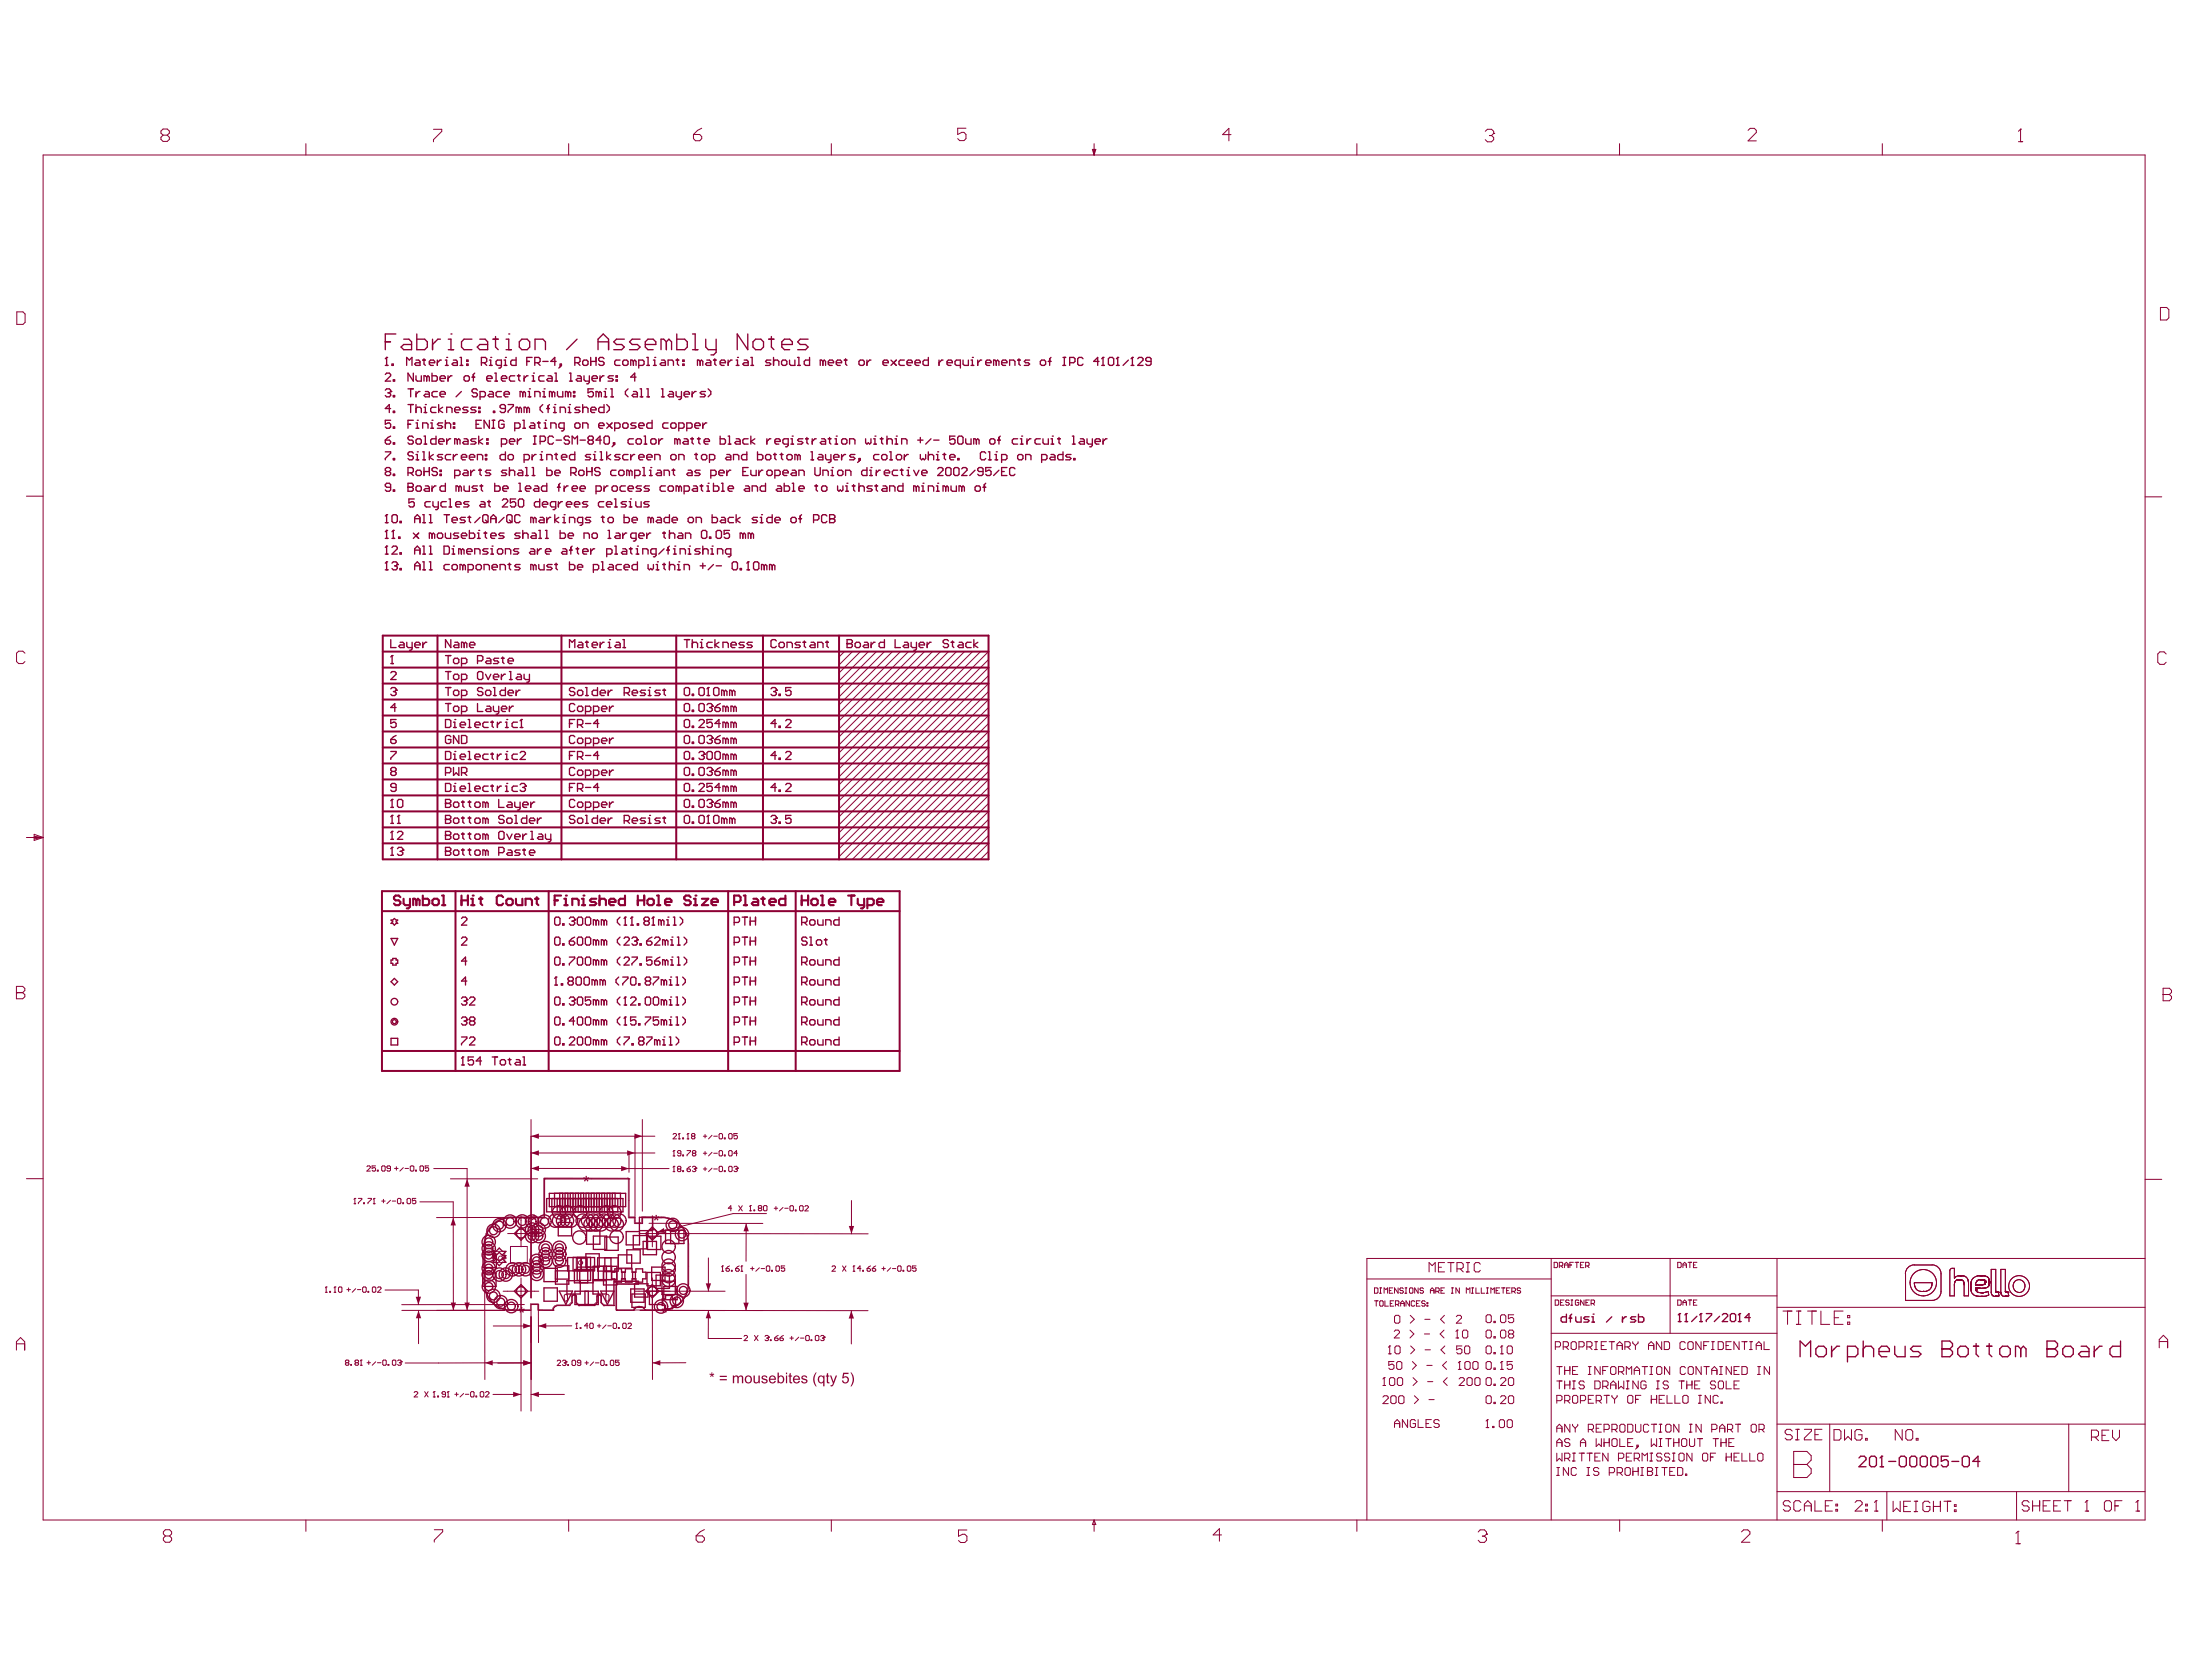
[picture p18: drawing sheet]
<svg xmlns="http://www.w3.org/2000/svg" width="269mm" height="206mm" viewBox="0 0 269 206" stroke-linecap="round" stroke-linejoin="round" font-family="sans-serif">
<path d="M60.4 150.3a3.4 3.4 0 0 1 2.3-1l4.1 .1v-4.8h10.3v4.8h.8v.7h.9v-.7l2.4-.1a3.3 3.3 0 0 1 3.3 3.3v4.9a3.2 3.2 0 0 1-3.3 3.2h-2a.82 .82 0 0 0-1.5 0h-2.1v-3.1l2.7-.1v-.3h-3v3h-1.2l-.4-.4 .1-.7a.26 .26 0 0 0-.3-.3 .26 .26 0 0 0-.3 .3v.7l-.3 .4h-1.9l-.3-.4v-.7a.26 .26 0 0 0-.3-.3 .26 .26 0 0 0-.2 .3v.7l-.4 .4h-1.4a.72 .72 0 0 0-.6 .5h-1.7l-.1-.7h-.9v.7h-2.4a3.2 3.2 0 0 1-3.3-3.2v-4.9a3.2 3.2 0 0 1 1-2.3z" fill="none" stroke="#808080" stroke-width=".12"/>
<g fill="none" stroke="#800080" stroke-width=".12">
<path d="M60.6 153.6h1.4v1.3h-1.4zM62.7 152.9h2v2.1h-2zM62.8 149.4a3.2 3.2 0 0 0-3.3 3.2v4.9a3.2 3.2 0 0 0 3.3 3.3M62.8 149.4h4.1v-4.7h10.3v4.7h.7v.7h1v-.7h2.4M70.2 159.1v.7l-.3 .4h-1.4a.64 .64 0 0 0-.6 .5h-1.8v-.7h-.9v.7h-2.4M70.5 158.8l-.2 .1-.1 .2M70.5 158.8l.1 .1 .2 .2M70.5 158.8a.28 .28 0 0 1 .3 .3M70.7 154.4h1.4v1.4h-1.4zM70.8 159.1v.7l.3 .4h1.8l.4-.4-.1-.7M73.5 158.8l.2 .1 .1 .2M73.5 158.8l-.1 .1-.2 .2"/>
<path d="M73.5 158.8l-.2 .1-.1 .2M73.5 158.8a.28 .28 0 0 1 .3 .3M73.8 159.1v.7l.4 .4h1.1v-3h3.1v.3h-2.7v3.2h5.6M81.3 149.4a3.2 3.2 0 0 1 3.2 3.2v4.9a3.2 3.2 0 0 1-3.2 3.3"/>
<circle cx="61.4" cy="154.4" r=".26"/>
<circle cx="71.3" cy="154.9" r=".26"/>
</g>
<g fill="#8d0034">
<path d="M64.2 162.4l1 .3-1 .3z"/>
<path d="M87 160.8l.3 1h-.7z"/>
<path d="M104.5 160.8l.3 1h-.6z"/>
<path d="M55.3 159.8h.7l-.4 1z"/>
<path d="M55.6 149.4l.4 1h-.7z"/>
<path d="M57 159.8h.7l-.4 1z"/>
<path d="M57.3 144.6l.4 1h-.7z"/>
<path d="M63 170.8l1 .3-1 .3z"/>
<path d="M64.2 166.9l1 .3-1 .4z"/>
<path d="M64.2 166.9l1 .3-1 .3z"/>
<path d="M76.2 143.1l1 .3-1 .3z"/>
<path d="M80.1 167.2l1-.3v.7z"/>
<path d="M86.6 157.5h.7l-.3 .9z"/>
<path d="M51.4 160.8l.3 1h-.7z"/>
<path d="M66.1 162.7l1-.3v.6z"/>
<path d="M65.2 141.5l.9-.3v.6z"/>
<path d="M77 141.2l.9 .3-.9 .3z"/>
<path d="M80.6 151.2l.9-.5 .1 .6z"/>
<path d="M91.6 150.1l.3 1h-.6z"/>
<path d="M51 159.1h.7l-.3 1z"/>
<path d="M59.5 167.2l1-.3v.7z"/>
<path d="M65.2 171.1l.9-.3v.6z"/>
<path d="M65.2 143.4l1-.4-.1 .7z"/>
<path d="M65.2 139.4l.9-.3v.6z"/>
<path d="M91.2 159.8h.7l-.3 1z"/>
<path d="M104.2 150.4h.6l-.3 1z"/>
<path d="M77.9 139.1l.9 .3-.9 .3z"/>
</g>
<path d="M60.4 150.3a3.4 3.4 0 0 1 2.3-1l4.1 .1v-4.8h10.3v4.8h.8v.7h.9v-.7l2.4-.1a3.3 3.3 0 0 1 3.3 3.3v4.9a3.2 3.2 0 0 1-3.3 3.2h-2a.82 .82 0 0 0-1.5 0h-2.1v-3.1l2.7-.1v-.3h-3v3h-1.2l-.4-.4 .1-.7a.26 .26 0 0 0-.3-.3 .26 .26 0 0 0-.3 .3v.7l-.3 .4h-1.9l-.3-.4v-.7a.26 .26 0 0 0-.3-.3 .26 .26 0 0 0-.2 .3v.7l-.4 .4h-1.4a.72 .72 0 0 0-.6 .5h-1.7l-.1-.7h-.9v.7h-2.4a3.2 3.2 0 0 1-3.3-3.2v-4.9a3.2 3.2 0 0 1 1-2.3z" fill="none" stroke="#808080" stroke-width=".12"/>
<g fill="none" stroke="#8d0034" stroke-width=".16">
<path d="M48 117.8h.2v-.2h.4v.2h.2v.4h-.2v.2h-.4v-.2h-.2zM48 112.9h.2l.2-.2 .2 .2h.2l-.2 .2 .2 .2h-.2l-.2 .2-.2-.2h-.2l.2-.2zM48 115.2h.8l-.4 .8zM48 127.4h.8v.8h-.8zM48 120.5l.4-.4 .4 .4-.4 .4zM59.3 156.2h1.6v1.7h-1.6zM59.3 153.9h1.6v1.6h-1.6zM60.5 154.1h.4l.4-.4 .4 .4h.4l-.4 .4 .4 .4h-.4l-.4 .4-.4-.4h-.4l.4-.4zM60.5 153.6h.4l.4-.5 .4 .5h.4l-.4 .4 .4 .4h-.4l-.4 .4-.4-.4h-.4l.4-.4zM63.1 158.4l.9-.8 .8 .8-.8 .9zM63.1 151.4l.9-.9 .8 .9-.8 .8zM66.8 155.6h1.6v1.7h-1.6z"/>
<path d="M66.8 158h1.6v1.7h-1.6zM67.1 147.1h9.4v1.6h-9.4zM67.4 146.4h9.4v1.7h-9.4zM67.7 147.1v1.6M68.1 146.4v1.7M68.2 155.3h1.6v2.3h-1.6zM68.2 157h1.6M68.4 147.1v1.6M68.5 150h1.7v1.6h-1.7zM68.6 158.4h1.7l-.8 1.7zM68.7 146.4v1.7M68.7 147.1v1.6"/>
<path d="M69 147.1v1.6M69.1 146.4v1.7M69.4 146.4v1.7M69.4 147.1v1.6M69.6 157.1h1.6v1.7h-1.6zM69.7 147.1v1.6M69.7 146.4v1.7M70 146.4v1.7M70 147.1v1.6M70.3 146.4v2.3M70.3 154.3v1.6h2.2M70.6 158.4h2.8v1.7h-2.8z"/>
<path d="M70.6 146.4v1.7M70.7 147.1v1.6M70.9 154.3v2.8h1.6v-2.8M70.9 155.5h2.7v-1.7h-1.7v1.7M71 147.1v1.6M71 146.4v1.7M71.2 155.8v1.6M71.3 146.4v1.7M71.3 147.1v1.6M71.3 154.3v1.6h-3.1M71.3 154.3v1.6h1.7v-1.6h-3.3v1.6M71.6 147.1v1.6"/>
<path d="M71.6 146.4v1.7M71.8 158.4v1.7M71.9 146.4v1.7M72 147.1v1.6M72 154.3v1.6M72 151h1.6v1.7h-1.6zM72.1 155.8v1.6M72.2 158.4v1.7M72.3 146.4v2.3M72.6 146.4v1.7M72.6 147.1v1.6M72.8 155.8h-2.3v1.6h2.3"/>
<path d="M72.8 157h2.9M72.8 151.7h1.7v1.6h-1.7zM72.9 147.1v1.6M72.9 146.4v1.7M73.2 146.4v1.7M73.2 147.1v1.6M73.4 155.4v1.6M73.6 146.4v2.3M73.7 158.4h1.7l-.8 1.7zM73.9 146.4v1.7M73.9 147.1v1.6M74.1 155.4v2.3h1.6v-2.3h-2.9v3.4h1.6v-1.7h-1.6"/>
<path d="M74.1 156h1.6M74.2 146.4v2.3M74.2 151.8h1.7v1.6h-1.7zM74.2 154.3v1.7M74.4 155.4v1.6M74.5 146.4v1.7M74.5 147.1v1.6M74.8 147.1v1.6M74.9 146.4v1.7M75 154.3v1.7M75.1 156.1h.4v-.4h.8v.4h.5v-.4h.8v.4h.5v-.4h.8v.4h.4v.8h-.4v.4h-.8v-.4h-.5v.4h-.8v-.4h-.5v.4h-.8v-.4h-.4zM75.1 155.4v1.6"/>
<path d="M75.2 146.4v1.7M75.2 147.1v1.6M75.5 146.4v1.7M75.8 147.1v1.6M75.9 154.3h-2.5v1.7h2.5v-2h1.6v1.6h-1.6M76.2 146.4v1.7M76.4 156.1v.8M76.7 156.1v.8M76.9 151.1h1.6v1.7h-1.6zM76.9 153.4h1.7v1.6h-1.7zM77.4 158.2h1.7v1.6h-1.7zM77.6 158.8h1.6v1.6h-1.6z"/>
<path d="M77.6 156.1v.8M77.7 151.6h1.7v1.6h-1.7zM77.9 157.5h1.6v1.7h-1.6zM78 156.1v.8M78.5 149.4h1.6v1.6h-1.6zM78.9 152.3h1.7v1.7h-1.7zM79.3 158.4l.8-.8 .8 .8-.8 .9zM79.3 151.4l.8-.9 .8 .9-.8 .8zM79.4 156.1h1.7v1.7h-1.7zM79.5 151.7h1.6v1.6h-1.6zM79.7 158.4h1.7v1.7h-1.7zM80 155.5h1.6v1.6h-1.6z"/>
<path d="M80.5 156.5h1.7v1.6h-1.7zM81.3 157.2h1.6v1.6h-1.6zM81.3 159.4h.4v-.4h.8v.4h.4v.8h-.4v.4h-.8v-.4h-.4zM81.5 157.9h1.6v1.6h-1.6zM81.7 151h2.3v1.6h-2.3zM82.3 151v1.6M83.3 151v1.6"/>
</g>
<g fill="none" stroke="#8d0034" stroke-width=".12">
<path d="M5.3 19h258v167.5h-258zM37.5 17.6v1.4M69.8 17.6v1.4M102 17.6v1.4M134.1 18.3h.4l-.2 .7zM134.2 18.3l.1 .7M134.3 17.6v1.4M134.4 18.3l-.1 .7M166.6 17.6v1.4M198.8 17.6v1.4M231 17.6v1.4M3.2 60.9h2.1"/>
<path d="M103.6 80l-.6 .6M104.6 80l-1.6 1.6M105.6 80l-2.6 2.6M106.6 80l-3.6 3.5M107.6 80l-4.6 4.5M108.6 80l-5.6 5.5M109.5 80l-6.5 6.5M110.5 80l-7.5 7.5M111.5 80l-8.5 8.5M112.5 80l-9.5 9.4M113.5 80l-10.5 10.4M114.5 80l-11.5 11.4"/>
<path d="M115.4 80l-12.4 12.4M116.4 80l-13.4 13.4M117.4 80l-14.4 14.3M118.4 80l-15.4 15.3M119.4 80l-16.4 16.3M120.4 80l-17.4 17.3M121.3 80l-18.3 18.3M263.3 61h2.1M121.3 85.8l-18.3 18.3M121.3 81.9l-18.3 18.3M121.3 96.6l-8.8 8.8M121.3 92.7l-12.7 12.7"/>
<path d="M121.3 88.8l-16.7 16.6M121.3 84.9l-18.3 18.3M121.3 80.9l-18.3 18.3M121.3 83.9l-18.3 18.3M121.3 86.8l-18.3 18.3M121.3 87.8l-17.7 17.6M121.3 82.9l-18.3 18.3M121.3 91.7l-13.7 13.7M121.3 93.7l-11.8 11.7M121.3 94.7l-10.8 10.7M121.3 89.8l-15.7 15.6M121.3 90.7l-14.7 14.7"/>
<path d="M121.3 97.6l-7.8 7.8M121.3 98.6l-6.8 6.8M121.3 99.6l-5.9 5.8M121.3 95.6l-9.8 9.8M3.2 102.8h2.1M4.2 102.4l1.1 .4-1.1 .3zM4.2 102.6l1.1 .2M5.3 102.8l-1.1 .1M121.3 104.5l-.9 .9M121.3 100.5l-4.9 4.9M121.3 102.5l-2.9 2.9M121.3 101.5l-3.9 3.9"/>
<path d="M121.3 103.5l-1.9 1.9M65.2 137.4v21.9M65.2 139.4h15.2M77.9 139.4v9.9M78.8 137.4v11.2M3.2 144.6h2.1M47.3 158.3h4.1v1.8M51.5 147.5h4.1v13.3M53.2 143.4h4.1v17.4M55.3 144.6h10.7M59.5 158.4v10.9M61.8 158.4h4.3"/>
<path d="M61.9 149.4h-8.3M62.3 151.4h3.8M62.8 149.4a3.3 3.3 0 0 0-3.3 3.2v5.1a3.3 3.3 0 0 0 3.3 3.1M64 149.2v3.8M64 156.8v16.3M65.2 143.4h16.9M65.2 141.5h15.2M66.8 144.6h.1M66.8 144.6l10.4 .1M66.8 144.6v4.8h-4M69.3 159v.5M69.6 158.9h.1"/>
<path d="M69.6 159.6h.1M69.7 159v.5M70.2 159.9h.1M70.7 159.9v-.9a.26 .26 0 0 0-.3-.1 .26 .26 0 0 0-.2 .2v.7l-.3 .4M70.8 159.9l.3 .3M73.3 159.9h.1M73.3 159.8v-.8a.26 .26 0 0 1 .3-.1 .26 .26 0 0 1 .2 .2v.8l.3 .3M73.3 159.8l-.4 .4M74.4 159v.5M74.7 159v.5M75.7 157.6h.1M77.2 144.7h.1"/>
<path d="M77.2 144.7v4.7h.7M77.2 141.3v2.5M77.9 158.4h11.1M77.9 149.4h.1M78.4 151.4h28.2M79.7 150.1h13.9M80.1 149.2v3.8M80.1 156.8v3.8M80.1 159.3v10M81.3 149.4h-2.4l-.1 .7h-.9v-.7M81.3 149.4a3.3 3.3 0 0 1 3.2 3.2v4.9a3.2 3.2 0 0 1-3.2 3.3M87 154.4v4"/>
<path d="M91.6 156.4v4.4M91.6 150.1v4.7M94.1 148.9h-4.1l-9.4 2.3M104.5 147.3v4.1M167.8 156.9h22.6M190.4 159h27.7M190.4 154.4v32.1M205 154.4v9.2M218.1 154.4v32.1M233.9 156.3v3.3h3.3M235 157.5l.1 .5M235 157.4h2.2l-.2 .6"/>
<path d="M235 155.2h2.2M235.7 158.5h.7M236 158.5h.1M236.1 158.5h.1M236.2 158.5h.1M238.3 156.3v2.2M239.3 155.9v3.1h.6v-1.2M239.6 155.6h.3v1.3l.2-.2M239.9 157.3h.1M240 157.3h.1M240 157.2h.1M240 157.2l-.1 .6"/>
<path d="M240.2 157.1h.6M240.3 156.6h.8M240.4 157h.1M240.5 157h.1M240.5 156.5h.1M240.6 157h.1M240.6 156.5h.1M240.7 156.5h.1M240.8 156.5h.1M241.3 156.7h.1M241.5 156.9l.1 .5v1.6h-.5v-1.5l-.1-.3M241.9 157.9l.1 .6"/>
<path d="M242 157.1l-.1 .7M242.5 157.7h.1M242.5 159l.5 .1h.6M242.5 157.6v.1M242.5 157.6h.1M242.5 158.1h.1M242.5 158.2h.1M242.5 158.1v.1M242.5 158.2l.1 .1M242.5 158.3h.1M242.6 158.3h.1M242.6 158.3v.1"/>
<path d="M242.6 158.4h.1M242.6 158.1h.1M242.7 156.6h1M242.7 158.1h.1M242.7 157.2l-.2 .2M242.7 158.6h.9M242.8 158.1h.1M242.9 158.1h.1M242.9 158.6h.1M243 158.1h.1M243 157h.1M243.1 157h.1"/>
<path d="M243.1 156.5h.1M243.1 159.1h.1M243.2 159.1h.1M243.2 156.5h.1M243.2 157h.1M243.2 158.6h.1M243.3 159.1h.1M243.3 157h.1M243.3 158.6h.1M243.3 156.5h.1M243.3 157.7h.1M243.4 158.6h.1"/>
<path d="M243.4 157h.1M243.5 157.6h.1M243.5 157h.1M243.5 157.1h.1M243.5 157l-.6 .1M243.5 157v.1M243.5 157.6l-1 .1M243.6 157.5h.1M243.6 157.1h.1M243.6 157.1v.1M243.6 157.4h.1M243.6 157.3h.1"/>
<path d="M243.6 157.2h.1M243.6 157.2v.2M243.7 158.6l.3-.1 .1 .4-.3 .1M243.8 156.6l.1 .1M243.8 158h.1M244 157.9l-.4 .2h-1.1M244.1 156.9v.9M244.1 157.8h.1M244.2 157.7h-.1M244.2 157.2h.1M244.2 157.3h.1M244.2 157.4h.1"/>
<path d="M244.4 158.6l.1 .2M244.6 159h.1M244.8 159.1h.3M244.9 159.1h.1M245 158.5h.1M245 159.1h.1M245 158.5v-2.7h-.6v2.7M245 158.6h.1M245.1 159.1h.1M245.1 158.6h.2M245.1 158.6h.1M245.2 158.6h.1"/>
<path d="M245.3 158.6h.1M245.3 158.6l.1 .4-.3 .1M245.6 158.6v.2M245.6 158.7v.1M245.6 158.8h.1M245.8 159h.1M246 159.1h.3M246 159.1h.1M246.1 159.1h.1M246.2 158.5h.1M246.2 158.5v-2.7h-.6v2.7M246.2 159.1h.1"/>
<path d="M246.2 158.6h.1M246.3 159.1h.1M246.3 158.6h.1M246.4 158.6h.1M246.4 159v.1M246.5 158.6h.1M246.5 158.6l.1 .4-.3 .1M246.5 158.6h-.1M263.3 154.4h-95.5v32.1M263.3 144.7h2.1M49.3 160.8h12.6M51.4 160.8v4.1"/>
<path d="M60.5 171.1h3.5M60.5 162.7h4.7M62.8 160.8h2.4v-.7h.9v.7M64.4 160.1h-15.1M65.2 160.9v12.2M65.2 161.6v7.7M65.2 171.1h4.1M65.2 167.2h-15.5M65.2 167.2l-4.1 .1M66.1 160.8h.1M66.1 160.9v3.8M66.1 160.8h1.8"/>
<path d="M67.9 160.8h.1M69.9 160.2h.1M69.9 160.2h-1.5a.59 .59 0 0 0-.5 .6M70.2 162.7h-4.1M71.1 160.2h1.8M72.9 160.2h.1M74.1 160.2h1.3v-3h3v.4h-2.7v3.2M75.3 160.2h.1M75.4 160.2h.1M75.7 160.8h.1M75.7 160.8h2.1M77.8 160.8h.1"/>
<path d="M77.8 160.8a.82 .82 0 0 1 1.4 0M78.6 160.8h27.9M79.2 160.8h.1M81.3 160.8h.1M84.2 167.2h-4.1M87 160.8l-.1 3.4h4.1M104.5 160.8v4.1M190.4 163.6h27.7M218.1 174.7h45.2M218.1 160.4h45.2M224.6 174.7v8.3M253.9 174.7v8.3"/>
<path d="M37.5 186.5v1.4M69.8 186.5v1.4M102 186.5v1.4M134.3 186.5l.2 .6h-.4zM134.3 186.5v1.4M166.6 186.5v1.4M198.8 186.5v1.4M218.1 183h45.2M231 186.5v1.4M231.6 183v3.5M247.5 183v3.5"/>
</g>
<g fill="none" stroke="#8d0034" stroke-width=".25">
<path d="M47 78h74.3v27.4h-74.3zM47 80h74.3M53.7 78v27.4M68.9 78v27.4M83 78v27.4M93.7 78v27.4M103 78v27.4M47 99.6h74.3M47 97.6h74.3M47 95.6h74.3M47 93.7h74.3M47 91.7h74.3"/>
<path d="M47 89.8h74.3M47 87.8h74.3M47 85.8h74.3M47 83.9h74.3M47 81.9h74.3M46.9 109.4h63.5v22h-63.5zM46.9 111.8h63.5M47 103.5h74.3M47 101.5h74.3M55.9 109.4v22M67.3 109.4v22M89.4 109.4v22"/>
<path d="M97.7 109.4v22M46.9 129h63.5"/>
</g>
<path d="M80.2 149.2l.3 .2v-.3h.1v.3l.3-.2v.2l-.3 .1 .2 .2-.1 .1-.2-.3-.1 .3-.1-.1 .2-.2-.3-.1z" fill="#8d0034"/>
<path d="M48 81.4h.3M48.1 80.4h.1M48.1 80.4v1M48.1 80.4l-.1 .2M56.6 112.7l.2-.2h.3l.2 .2v.2l-.7 .6h.7M56.6 115.2l.2-.2h.3l.2 .2v.1l-.7 .7h.7M57.3 117.9h-.7l.5-.5v1M57.3 120.4h-.7l.5-.5v1" fill="none" stroke="#8d0034" stroke-width=".16"/>
<g fill="none" stroke="#8d0034" stroke-width=".12">
<path d="M20 16.6l-.2-.3v-.2l.2-.3h.5l.3 .3v.2l-.3 .3M20 16.6l-.2 .2v.3l.2 .3h.5l.3-.3v-.3l-.3-.2M20 16.6h.5M182.3 16.1l.3-.2h.5l.2 .2v.3M182.8 16.6h.3M183.1 16.6l.2 .3v.2l-.2 .3h-.5l-.3-.3M183.3 16.4h.1M183.3 16.4l-.2 .2M247.8 17.4h.5M248 15.8h.1M248 15.8v1.6M248 15.8l-.2 .3"/>
<path d="M265.9 80.2l-.3-.2h-.5l-.2 .2v1.1l.2 .2h.5l.3-.2M85.4 188.5h.8l.3 .2v.3l-.3 .2h-.5l-.3-.2zM86.5 187.7l-.5 .3-.6 .5M213.8 188l.2-.3h.5l.3 .3v.2l-1 1h1"/>
</g>
<path d="M65.2 149.2l.3 .1v-.3h.1v.3l.3-.1v.2h-.3l.2 .2-.1 .1-.2-.2-.1 .2-.1-.1 .2-.2h-.3z" fill="#8d0034"/>
<g fill="none" stroke="#8d0034" stroke-width=".12">
<path d="M2.1 38.3h.7l.3 .2v1.1l-.3 .2h-.7zM3.1 80.2l-.3-.3h-.5l-.3 .3v1l.3 .2h.5l.3-.2M2 121.8h.1M2 121h.8l.2 .3v.2l-.2 .3 .2 .2v.3l-.2 .3h-.8zM2 121.8h.8M43.4 147.7h.3M43.6 147.1h.1M43.6 147.1v.6M43.6 147.1l-.2 .1M44 147.1h.4v.1l-.4 .4v.1M44.6 147.6h.1v.1h-.1zM45.2 147.1h.4v.1l-.4 .4v.1"/>
<path d="M45.8 147.7h.2M45.9 147.1h.1M45.9 147.1v.6M45.9 147.1l-.1 .1M46.9 147.4h.4M47.1 147.2v.4M47.9 147.3l-.4 .4M48.1 147.4h.5M48.8 147.2l.1-.1h.2l.1 .1v.4l-.1 .1h-.2l-.1-.1zM49.4 147.6h.1v.1h-.1zM50 147.2l.1-.1h.2l.1 .1v.4l-.1 .1h-.2l-.1-.1zM51 147.1h-.4v.3l.2-.1 .2 .1v.2l-.1 .1h-.2l-.1-.1"/>
<path d="M89.8 148.3h-.4l.3-.4v.7M90.7 147.9l.4 .7M91.1 147.9l-.4 .7M205.9 159.5h.3l.2 .1v.4l-.2 .2h-.3zM206.6 159.8h.4M207.2 159.5h.4M207.4 159.5v.7M207.9 159.8h.2M208.3 159.5h-.4v.7h.4M2 165.7v-1.1l.5-.5 .5 .5v1.1M2 164.9h1M42.5 167.2l-.1-.1 .1-.2h.2l.1 .1-.1 .2"/>
<path d="M42.5 167.2l-.1 .1 .1 .2h.2l.1-.1-.1-.2M42.5 167.2h.2M43.1 167.4v.1zM43.7 167.2l-.1-.1 .1-.2 .3 .1-.1 .2M43.7 167.2l-.1 .1 .1 .2 .3-.1-.1-.2M43.7 167.2h.2M44.2 167.5h.2M44.3 166.9h.1M44.3 166.9v.6M44.3 166.9l-.1 .1M53.2 171.4h.2M53.3 170.8h.1"/>
<path d="M53.3 170.8v.6M53.3 170.8l-.1 .1M53.7 171.3h.1v.1h-.1zM54.7 171.1h-.3l-.1-.1 .1-.2h.2l.1 .1v.4l-.1 .1h-.2l-.1-.1M54.9 171.4h.2M55 170.8h.1M55 170.8v.6M55 170.8l-.1 .1M73.3 162.7h.5M73.5 162.5v.4M74.4 162.6l-.4 .4M74.6 162.7h.4"/>
<path d="M75.4 162.4h.2l.1 .1v.4l-.1 .1h-.2l-.1-.1v-.4zM75.9 162.9h.1v.1h-.1zM76.5 162.4h.3l.1 .1v.4l-.1 .1h-.3l-.1-.1v-.4zM77.1 162.5l.1-.1h.2l.1 .1-.4 .5h.4M206.6 160.2v-.5l.2-.2 .2 .2v.5"/>
</g>
<g fill="none" stroke="#8d0034" stroke-width=".16">
<path d="M48 82.6l.1-.2h.4l.1 .2v.1l-.6 .7h.6M48 84.5l.1-.1h.4l.1 .1v.2M48 90.7h.5l.1 .2v.2l-.1 .1h-.4l-.1-.1zM48 92.2h.6v.2l-.6 .6v.2M48 99.1h.3M48.1 98.1h.1M48.1 98.1v1M48.1 98.1l-.1 .2M48.3 84.9h.2M48.5 84.9l.1 .1v.2l-.1 .1h-.4l-.1-.1M48.6 84.7h.1M48.6 96.6h-.5l-.1-.1v-.2l.1-.2h.4l.1 .2v.6l-.1 .2h-.4l-.1-.2"/>
<path d="M48.6 90.2l-.3 .2-.3 .3M48.6 84.7l-.1 .2M48.6 86.8h-.6l.5-.5v1M48.8 98.3l.1-.2h.4l.1 .2v.6l-.1 .2h-.4l-.1-.2zM48 101h.3M48 103h.3M48.1 100.1h.1M48.1 102h.1M48.1 100.1v.9M48.1 102v1M48.1 100.1l-.1 .1M48.1 102l-.1 .2"/>
<path d="M48.8 101h.3M48.8 102.2l.1-.2h.4l.1 .2v.1l-.6 .7h.6M48.9 100.1h.1M48.9 100.1v.9M48.9 100.1l-.1 .1"/>
</g>
<path d="M63.7 160.6l.3 .1v-.3h.1v.3l.3-.1v.1l-.3 .1 .2 .2-.1 .1v-.1a.12 .12 0 0 0-.2-.1 .12 .12 0 0 0-.1 .1v.1l-.1-.1 .1-.2-.2-.1z" fill="#8d0034"/>
<path d="M68.4 167l.1-.1h.2l.1 .1-.4 .6h.4M69 167l.1-.1h.3l.1 .2M69.2 167.2h.2M69.4 167.2l.1 .1-.1 .3h-.3l-.1-.2M69.5 167.1h.1M69.5 167.1l-.1 .1M69.7 167.4h.1v.2h-.1zM70.2 167l.1-.1h.2l.2 .1v.4l-.2 .2h-.2l-.1-.2zM71.3 167.2h-.3l-.1-.1 .1-.2h.2l.1 .1v.4l-.1 .2h-.2l-.1-.2" fill="none" stroke="#8d0034" stroke-width=".12"/>
<g fill="#8d0034">
<path d="M71.6 144.5l.3 .1v-.3h.1v.3l.3-.1v.1l-.3 .1 .2 .2-.1 .1-.2-.3-.1 .3-.1-.1 .2-.2-.3-.1z"/>
<path d="M81.3 160.5l.2 .2v-.3h.2l-.1 .3 .3-.2v.2l-.2 .1 .2 .2-.2 .1-.1-.3-.2 .3-.1-.1 .2-.2-.3-.1z"/>
</g>
<g fill="none" stroke="#8d0034" stroke-width=".12">
<path d="M53.2 15.9h1v.2l-1 1v.3M85.1 16.5h.8l.2 .3v.2l-.2 .3h-.5l-.3-.3zM86.1 15.7l-.5 .3-.5 .5M118.6 15.7h-1v.8l.5-.3h.2l.3 .3v.5l-.3 .3h-.5l-.2-.3M151.1 16.5h-1l.7-.7v1.5M214.6 16l.2-.2h.5l.3 .2v.3l-1 1h1M265.2 37.7h.8l.2 .3v1l-.2 .3h-.8zM82.6 139.2l.1-.1h.2l.1 .1-.4 .5h.4M83.3 139.7h.2M83.4 139.1h.1M83.4 139.1v.6M83.4 139.1l-.1 .1"/>
<path d="M83.8 139.6h.1v.1h-.1zM84.3 139.7h.2M84.4 139.1h.1M84.4 139.1v.6M84.4 139.1l-.1 .1M85 139.4l-.1 .1 .1 .2h.2l.1-.1-.1-.2M85 139.4l-.1-.1 .1-.2h.2l.1 .1-.1 .2M85 139.4h.2M86.3 139.4h.5M86.5 139.2v.4M87.4 139.3l-.4 .4M87.6 139.4h.5"/>
<path d="M88.4 139.1h.2l.1 .1v.4l-.1 .1h-.2l-.1-.1v-.4zM88.9 139.6h.1v.1h-.1zM89.5 139.1h.3l.1 .1v.4l-.1 .1h-.3l-.1-.1v-.4zM90.5 139.1h-.4v.3l.2-.1 .2 .1-.1 .3h-.2l-.1-.1M265.5 122h.1M265.5 121.3h.8l.2 .2v.3l-.2 .2 .2 .3v.2l-.2 .3h-.8zM265.5 122h.8M39.9 158.6h.3M40 157.9h.1M40 157.9v.7M40 157.9l-.1 .1M40.5 158.5h.1v.1h-.1z"/>
<path d="M41 158.6h.2M41.1 157.9h.1M41.1 157.9v.7M41.1 157.9l-.1 .1M41.5 158l.2-.1h.2l.1 .1v.5l-.1 .1h-.2l-.2-.1zM42.6 158.2h.4M42.8 158v.5M43.7 158.1l-.5 .5M43.9 158.2h.4M44.5 158l.1-.1h.2l.2 .1v.5l-.2 .1h-.2l-.1-.1zM45 143.2l.1-.1 .4 .1v.1l-.5 .4h.5M45.2 158.5h.1v.1h-.1z"/>
<path d="M45.8 157.9h.2l.1 .1v.5l-.1 .1h-.2l-.1-.1v-.5zM46.1 143.1h-.4v.3l.2-.1 .2 .1-.1 .3h-.2l-.1-.1M46.3 143.6h.1v.1h-.1zM46.3 158l.1-.1h.3l.1 .1-.5 .6h.5M46.9 143.2l.1-.1h.2l.1 .1v.4l-.1 .1h-.2l-.1-.1zM47.9 143.4h-.3l-.1-.1 .1-.2 .3 .1v.4l-.1 .1h-.2l-.1-.1M48.4 143.4h.5M48.7 143.2v.4M49.5 143.3l-.4 .4M49.7 143.4h.4M50.4 143.2l.1-.1 .3 .1v.4l-.1 .1h-.2l-.1-.1zM51 143.6h.1v.1h-.1z"/>
<path d="M51.6 143.2l.1-.1 .3 .1v.4l-.1 .1h-.2l-.1-.1zM52.6 143.1h-.4v.3l.2-.1 .2 .1-.1 .3h-.2l-.1-.1M82.6 141.8h.2M82.6 143.8h.2M82.7 141.2h.1M82.7 143.1h.1M82.7 141.2v.6M82.7 143.1v.7M82.7 141.2l-.1 .1M82.7 143.1l-.1 .1M83.3 143.4l-.1-.1 .1-.2h.2l.1 .1-.1 .2M83.3 143.4l-.1 .2 .1 .2h.2l.1-.1-.1-.3"/>
<path d="M83.3 143.4h.2M83.6 141.5h-.3l-.1-.1 .1-.2h.2l.1 .1v.4l-.1 .1h-.2l-.1-.1M83.8 141.7h.1v.1h-.1zM83.8 143.7h.1v.1h-.1zM84.3 141.2h.5v.1l-.5 .4v.1M84.3 143.4h.4l.1 .3-.1 .1h-.3l-.1-.1zM84.8 143.1l-.5 .3M85 143.2l.1-.1h.2l.1 .2M85.1 141.5l-.1 .1 .1 .2h.2l.1-.1-.1-.2M85.1 141.5l-.1-.1 .1-.2h.2l.1 .1-.1 .2M85.1 141.5h.2M85.2 143.4h.1"/>
<path d="M85.3 143.4l.1 .2-.1 .2h-.2l-.1-.1M85.4 143.3h.1M85.4 143.3l-.1 .1M86.3 141.5h.5M86.3 143.4h.5M86.5 141.3v.4M86.5 143.2v.5M87.4 141.4l-.4 .4M87.4 143.3l-.4 .5M87.6 141.5h.5M87.6 143.4h.5M88.4 141.2h.2l.1 .1v.4l-.1 .1h-.2l-.1-.1v-.4z"/>
<path d="M88.4 143.1h.2l.1 .1v.5l-.1 .1h-.2l-.1-.1v-.5zM88.6 156h.2M88.7 155.3h.1M88.7 155.3v.7M88.7 155.3l-.1 .1M88.9 141.7h.1v.1h-.1zM88.9 143.7h.1v.1h-.1zM89.1 155.7h.3l.1 .2-.1 .1h-.2l-.1-.1zM89.5 155.3l-.4 .4M89.5 141.2h.3l.1 .1v.4l-.1 .1h-.3l-.1-.1v-.4zM89.5 143.1h.3l.1 .1v.5l-.1 .1h-.3l-.1-.1v-.5zM89.8 155.9h.1v.1h-.1z"/>
<path d="M90.1 143.2l.1-.1h.2l.1 .2M90.3 155.7h.3l.1 .2-.1 .1h-.2l-.1-.1zM90.3 143.4h.1M90.4 143.4l.1 .2-.1 .2h-.2l-.1-.1M90.5 143.3h.1M90.5 141.5h-.4l.3-.3v.6M90.5 143.3l-.1 .1M90.7 155.3l-.4 .4M91 156h.2M91 155.3h.1M91 155.3v.7M91 155.3v.1"/>
<path d="M92 148.6h.2M92.1 147.9h.1M92.1 147.9v.7M92.1 147.9l-.1 .1M92.1 155.7h.5M92.3 155.4v.5M92.5 148.5h.1v.1h-.1zM93.2 148.3l-.1 .1 .1 .2 .3-.1-.1-.2M93.2 148.3l-.1-.2 .1-.2 .3 .1-.1 .3M93.2 148.3h.2M93.2 155.6l-.4 .4M93.4 155.7h.5"/>
<path d="M93.7 148l.1-.1h.2l.1 .1v.5l-.1 .1-.3-.1zM94.1 155.4l.1-.1h.2l.1 .1v.5l-.1 .1h-.2l-.1-.1zM94.7 155.9h.1v.1h-.1zM95 148.3h.5M95.2 155.4l.2-.1h.2l.1 .1v.5l-.1 .1h-.2l-.2-.1zM95.2 148v.5M96.1 148.2l-.4 .4M96.3 155.3h-.4v.4l.2-.1 .2 .1v.2l-.1 .1h-.2l-.1-.1M96.3 148.3h.5M97 148l.1-.1h.2l.1 .1v.5l-.1 .1h-.2l-.1-.1zM97.6 148.5h.1v.1h-.1zM98.1 148l.2-.1 .3 .1v.5l-.1 .1h-.2l-.2-.1z"/>
<path d="M98.8 148l.1-.1 .3 .1v.2l-.4 .4h.4M102.1 155.4l.1-.1h.3v.1v.2l-.4 .4h.4M103.4 155.3l.4 .7M103.8 155.3l-.4 .7M104.7 156h.2M104.8 155.3h.1M104.8 155.3v.7M104.8 155.3l-.1 .1M105.7 155.7h-.5l.4-.4v.7M105.9 155.9h.1v.1h-.1zM106.4 155.7h.3l.2 .2-.2 .1h-.2zM106.9 155.3l-.5 .4"/>
<path d="M107.1 155.7h.3l.1 .2-.1 .1h-.2l-.1-.1zM107.5 155.3l-.4 .4M108.3 155.7h.4M108.5 155.4v.5M109.3 155.6l-.4 .4M109.5 155.7h.5M110.2 155.4l.1-.1h.2l.1 .1v.5l-.1 .1h-.2l-.1-.1zM110.8 155.9h.1v.1h-.1zM111.4 155.4l.1-.1h.2l.1 .1v.5l-.1 .1h-.2l-.1-.1zM112.4 155.3h-.4v.4l.2-.1 .2 .1v.2l-.1 .1h-.2l-.1-.1M168.7 159.6h.4M168.7 158h.3l.1 .1v.5l-.1 .1h-.3z"/>
<path d="M168.9 159.6v.7M169.4 158.7h.2M169.4 158h.2M169.5 159.6h.2l.1 .1v.5l-.1 .1h-.2l-.1-.1v-.5zM169.5 158v.7M169.9 158.7v-.7l.2 .2 .2-.2v.7M170 159.6v.7h.4M170.5 158.4h.2M170.6 159.9h.3M171 158h-.5v.7h.5M171.1 159.6h-.5v.7h.5M171.6 158v.7l-.4-.7v.7"/>
<path d="M171.9 159.9h.5M172.3 158.1l-.2-.1h-.2l-.1 .2 .1 .2h.2l.2 .2-.2 .1h-.2l-.1-.1M172.5 158.7h.2M172.5 158h.2M172.6 158v.7M173 159.6v.7l-.4-.7v.7M173.1 158h.2l.1 .1v.5l-.1 .1h-.2l-.1-.1v-.5zM173.6 159.7l-.1-.1h-.2l-.1 .1v.5l.1 .1h.2l.1-.1M173.9 159.9h.2M174.1 158v.7l-.5-.7v.7M174.3 159.6h-.4v.7h.4M174.7 158.1l-.1-.1h-.2l-.1 .2 .1 .2h.2l.1 .2-.1 .1h-.2l-.1-.1"/>
<path d="M174.9 159.7l-.1-.1h-.2l-.1 .2 .1 .1h.2l.1 .3-.1 .1h-.2l-.1-.1M175.2 159.8h.1v.1h-.1zM175.4 156.1v-1.2l.4 .4 .4-.4v1.2M175.6 158.7v-.5l.2-.2 .2 .2v.5M175.6 158.4h.4M176.2 158.5h.3l.2-.1v-.3l-.2-.1h-.3v.7M176.4 158.5l.3 .2M176.6 155.5h.3M176.9 158.4h.2M177.3 158h-.4v.7h.4M177.3 154.9h-.7v1.2h.7M177.7 154.9h.8"/>
<path d="M178.1 154.9v1.2M178.2 158.7h.2M178.2 158h.2M178.3 158v.7M178.8 155.7h.6l.2-.2v-.4l-.2-.2h-.6v1.2M179.1 158v.7l-.4-.7v.7M179.2 155.7l.4 .4M180 154.9h.4M180 156.1h.4M180 158.7v-.7l.2 .2 .2-.2v.7M180.2 154.9v1.2M180.6 158.7h.3"/>
<path d="M180.6 158h.3M180.7 158v.7M181.2 158v.7h.4M181.7 155.1l-.2-.2h-.4l-.1 .2v.8l.1 .2h.4l.2-.2M181.8 158v.7h.4M182.5 158.7h.2M182.5 158h.2M182.6 158v.7M183 158.7v-.7l.2 .2 .2-.2v.7M183.6 158.4h.3M184.1 158h-.5v.7h.5M184.3 158h.4"/>
<path d="M184.5 158v.7M184.9 158.4h.2M185.4 158h-.5v.7h.5M185.6 158.5h.3l.1-.1v-.3l-.1-.1h-.3v.7M185.8 158.5l.2 .2M186.7 158.1l-.2-.1h-.2l-.1 .2 .1 .2h.2l.2 .2-.2 .1h-.2l-.1-.1M190.8 154.9h.3l.1 .1v.4l-.1 .1h-.3zM190.9 159.5h.3l.1 .1v.4l-.1 .2h-.3zM191.4 155.3h.3l.1-.1-.1-.3h-.3v.6M191.5 159.8h.2M191.6 155.3l.2 .2M192 159.5h-.5v.7h.5"/>
<path d="M192 155.2h.5M192 155.5v-.4l.3-.2 .2 .2v.4M192.6 159.6l-.1-.1h-.2l-.1 .1 .1 .2h.2l.1 .1-.1 .3h-.2l-.1-.2M192.7 155.2h.2M192.8 159.5h.2M192.9 159.5v.7M193.1 154.9h-.4v.6M193.3 154.9h.5M193.6 154.9v.6M193.8 159.6l-.1-.1h-.2l-.1 .1v.4l.1 .2h.2l.1-.2v-.2h-.2M194 155.2h.2M194.4 154.9h-.4v.6h.4"/>
<path d="M194.4 159.5v.7l-.4-.7v.7M194.6 155.3h.4l.1-.1-.1-.3h-.4v.6M194.7 159.8h.2M194.8 155.3l.3 .2M195.1 159.5h-.4v.7h.4M195.3 159.9h.3l.1-.3-.1-.1h-.3v.7M195.5 159.9l.2 .3M205.9 154.9h.3l.2 .1v.4l-.2 .1h-.3zM206.6 155.5v-.4l.2-.2 .2 .2v.4M206.6 155.2h.4M207.2 154.9h.4M207.4 154.9v.6"/>
<path d="M207.9 155.2h.2M208.3 154.9h-.4v.6h.4M45 167.2h.5M45.3 167v.4M46.1 167.1l-.4 .4M46.3 167.2h.5M47 167l.1-.1h.2l.1 .1v.4l-.1 .1h-.2l-.1-.1zM47.6 167.4h.1v.1h-.1zM48.2 167l.1-.1h.2l.1 .1v.4l-.1 .1-.3-.1zM48.8 167l.3-.1 .1 .2M49 167.2h.1M49.1 167.2l.1 .1-.1 .2-.3-.1"/>
<path d="M49.2 167.1h.1M49.2 167.1l-.1 .1M50.8 170.9l.1-.1h.3l.1 .1v.1l-.5 .4h.5M52.1 170.8l.5 .6M52.6 170.8l-.5 .6M55.8 171.1h.5M56 170.9v.4M56.9 171l-.4 .4M57.1 171.1h.4M57.8 170.9l.1-.1h.2l.1 .1v.4l-.1 .1h-.2l-.1-.1zM58.4 171.3h.1v.1h-.1zM58.9 170.9l.2-.1h.2l.1 .1v.4l-.1 .1h-.2l-.2-.1z"/>
<path d="M59.6 170.9l.1-.1h.2l.1 .1v.1l-.4 .4h.4M70.7 163h.2M70.8 162.4h.1M70.8 162.4v.6M70.8 162.4l-.1 .1M71.2 162.9h.1v.1h-.1zM71.8 167.2h.4M72 167v.4M72.2 162.7h-.4l.3-.3v.6M72.5 162.4h.2l.1 .1v.4l-.1 .1h-.2l-.1-.1v-.4zM72.9 167.1l-.5 .5M73.1 167.2h.4"/>
<path d="M73.8 166.9h.2l.2 .1v.4l-.2 .2h-.2l-.1-.2v-.4zM74.4 167.4h.1v.2h-.1zM74.9 167l.1-.1h.2l.1 .1v.4l-.1 .2h-.2l-.1-.2zM76 166.9h-.4v.3l.2-.1 .2 .1v.2l-.1 .2h-.2l-.1-.2M91.3 164l.1-.1h.2l.2 .1v.1l-.5 .4h.5M92.6 163.9l.4 .6M93 163.9l-.4 .6M93.9 164l.1-.1h.2l.1 .2M94.1 164.2h.1M94.2 164.2l.1 .1-.1 .2-.3-.1M94.3 164.1h.1M94.3 164.1l-.1 .1"/>
<path d="M94.6 164.4h.1v.1h-.1zM95.1 164.2h.3l.1 .2-.3 .1-.1-.1zM95.5 163.9l-.4 .3M95.7 164.2h.3l.2 .2-.4 .1-.1-.1zM96.2 163.9l-.5 .3M97 164.2h.4M97.2 164v.4M98 164.1l-.4 .4M98.3 164.2h.4M98.9 164l.1-.1h.2l.1 .1v.4l-.1 .1-.3-.1zM99.6 164.4h.1v.1h-.1zM100.1 164l.1-.1h.2l.1 .1v.4l-.1 .1-.3-.1z"/>
<path d="M100.7 164l.1-.1h.2l.2 .2M100.9 164.2h.1M101 164.2l.2 .1-.2 .2h-.2l-.1-.1M101.2 164.1h.1M101.2 164.1l-.2 .1M169.7 171.4l.2-.1h.3l.2 .1v.2l-.7 .6h.7M169.7 170h.4M169.9 169h.1M169.9 169v1M169.9 169l-.2 .2M170.4 166.1h.3M170.6 169.2l.1-.2h.3l.2 .2v.6l-.2 .2h-.3l-.1-.2z"/>
<path d="M170.6 165.2h.1M170.6 165.2v.9M170.6 165.2l-.2 .1M170.7 171.4l.2-.1h.3l.2 .1v.7l-.2 .1h-.3l-.2-.1zM171.1 167.1h-.6v.4l.4-.1 .2 .1v.4l-.2 .1h-.3l-.1-.1M171.1 163.4l.2-.2h.3l.2 .2v.1l-.7 .7h.7M171.2 161.6l.1-.2h.4l.1 .2v.6l-.1 .2h-.4l-.1-.2zM171.2 175.2v-.7l.3-.3 .3 .3v.7M171.2 174.7h.6M171.2 165.3l.2-.1h.3l.2 .1v.7l-.2 .1h-.3l-.2-.1zM171.3 160.1h.3l.1-.2-.1-.3h-.3v.7M171.4 167.2l.2-.1h.3l.2 .1v.7l-.2 .1h-.3l-.2-.1z"/>
<path d="M171.5 160.1l.2 .2M171.5 169.2l.2-.2h.3l.2 .2v.6l-.2 .2h-.3l-.2-.2zM171.7 171.4l.1-.1h.4l.1 .1v.7l-.1 .1h-.4l-.1-.1zM171.9 160.3v-.5l.2-.2 .3 .2v.5M172.8 174.2v1l-.7-1v1M173.1 163.2l.4 .5-.4 .5M173.1 161.4l.5 .5-.5 .5M173.2 165.2l.4 .4-.4 .5M173.4 167.1l.4 .4-.4 .5M173.4 169l.5 .5-.5 .5M173.6 171.3l.5 .4-.5 .5M173.7 174.4l-.1-.2h-.3l-.2 .2v.6l.2 .2h.3l.1-.2v-.3h-.3"/>
<path d="M174.1 174.2v1h.6M174.8 163.7h.7M174.9 161.9h.6M174.9 165.6h.7M175 174.7h.4M175.1 167.5h.7M175.2 160.2h.1v.1h-.1zM175.2 169.5h.7M175.4 171.7h.6M175.7 174.2h-.7v1h.7M176.7 174.4l-.2-.2h-.3l-.2 .2v.1l.2 .2h.3l.2 .1v.2l-.2 .2h-.3l-.2-.2M177.3 163.2l-.5 .5 .5 .5"/>
<path d="M177.3 161.4l-.5 .5 .5 .5M177.3 165.2l-.4 .4 .4 .5M177.6 167.1l-.5 .4 .5 .5M177.6 169l-.4 .5 .4 .5M178.7 164.2h.3M178.8 161.6l.1-.2h.3l.2 .2v.1l-.6 .7h.6M178.9 163.2h.1M178.9 163.2v1M178.9 163.2l-.2 .2M179 168h.3M179.1 169.2l.2-.2h.3l.1 .2v.2l-.6 .6h.6M179.2 167.1h.1"/>
<path d="M179.2 167.1v.9M179.2 167.1l-.2 .1M179.4 165.2h-.6v.4l.3-.1h.2l.1 .1v.4l-.1 .1h-.3l-.2-.1M179.5 163.4l.2-.2h.3l.2 .2v.6l-.2 .2h-.3l-.2-.2zM179.8 167.2l.2-.1h.3l.2 .1v.7l-.2 .1h-.3l-.2-.1zM179.9 165.2h.3l.2 .1v.7l-.2 .1h-.3l-.1-.1v-.7zM180.1 169.2l.1-.2h.3l.2 .2v.6l-.2 .2h-.3l-.1-.2zM180.9 167.1h.4l.1 .1v.7l-.1 .1h-.4l-.1-.1v-.7zM181 169.2l.2-.2h.3l.2 .2v.6l-.2 .2h-.3l-.2-.2zM182.4 171.4l.2-.1h.3l.1 .1v.7l-.1 .1h-.3l-.2-.1zM182.4 167.2l.2-.1h.3l.1 .1v.7l-.1 .1h-.3l-.2-.1zM182.4 163.4l.2-.2h.3l.1 .2v.6l-.1 .2h-.3l-.2-.2z"/>
<path d="M183.4 172.1h.1v.1h-.1zM183.4 167.9h.1v.1h-.1zM183.4 164h.1v.2h-.1zM184.2 171.4l.1-.1h.4l.1 .1v.2l-.6 .6h.6M184.2 168h.3M184.2 163.4l.1-.2h.4l.1 .2v.6l-.1 .2h-.4l-.1-.2zM184.3 167.1h.1M184.3 167.1v.9M184.3 167.1l-.1 .1M185.1 171.4l.2-.1h.3l.2 .1v.7l-.2 .1h-.3l-.2-.1zM185.3 163.7l-.2 .1v.2l.2 .2h.3l.2-.2v-.2l-.2-.1M185.3 163.7l-.2-.2v-.1l.2-.2h.3l.2 .2v.1l-.2 .2"/>
<path d="M185.3 163.7h.3M185.6 167.1h-.6v.4l.3-.1h.2l.1 .1v.4l-.1 .1h-.4l-.1-.1M192.8 160.2h.2M218.9 160.9h1.1M219.4 160.9v1.6M220 175.6l-.2-.2h-.5l-.2 .2v.2l.2 .2h.5l.2 .3v.2l-.2 .2h-.5l-.2-.2M220.2 179.7h.1M220.2 178.1h1.6l.5 .5v.6l-.5 .5 .5 .5v.6l-.5 .5h-1.6zM220.2 179.7h1.6M220.4 175.4h.4M220.4 176.7h.4M220.5 160.9h.6"/>
<path d="M220.5 162.5h.6M220.6 175.4v1.3M220.8 160.9v1.6M221.5 175.4h.8v.2l-.8 .9v.2h.8M221.9 160.9h1.1M222.4 160.9v1.6M222.8 176h.4M223.5 160.9v1.6h1.1M223.6 175.4h-.8v1.3h.8M225.2 161.7h.5M226.2 160.9h-1v1.6h1M226.8 161.4h.3v.3h-.3z"/>
<path d="M226.8 162.2h.3v.3h-.3zM256.7 176.3h.7l.2-.2v-.4l-.2-.2h-.7v1.3M257.1 176.3l.5 .5M258 176.1h.4M258.9 175.5h-.9v1.3h.9M259.3 175.5v.8l.4 .5 .5-.5v-.8M265 165.4v-1l.5-.6 .6 .6v1M265 164.6h1.1M20.3 188.5l-.2-.3v-.2l.2-.3h.5l.3 .3v.2l-.3 .3M20.3 188.5h.5M20.3 188.5l-.2 .2v.3l.2 .2h.5l.3-.2v-.3l-.3-.2M53.3 187.7h1v.3l-1 1v.2"/>
<path d="M118.7 187.7h-1v.8l.5-.2h.2l.3 .2v.5l-.3 .3h-.5l-.2-.3M149.9 188.3h-1l.8-.7v1.5M181.4 188l.3-.3h.5l.3 .3v.2M182 188.5h.2M182.2 188.5l.3 .3v.2l-.3 .3h-.5l-.3-.3M182.5 188.2h.1M182.5 188.2l-.3 .3M232.4 184.2v1.3l.4-.4 .4 .4v-1.3M233.7 184.8h.4M234.5 184.2h-.8v1.3h.8M235 184.2h.4M235 185.5h.4"/>
<path d="M235.2 184.2v1.3M236.9 184.4l-.2-.2h-.5l-.2 .2v.9l.2 .2h.5l.2-.2v-.5h-.4M237.3 184.8h.9M237.3 184.2v1.3M238.2 184.2v1.3M238.6 184.2h.9M239 184.2v1.3M239.9 185.3h.2v.2h-.2zM239.9 184.6h.2v.2h-.2zM247.4 189.4h.6M247.7 187.9h.1M247.7 187.9v1.5"/>
<path d="M247.7 187.9l-.3 .2"/>
</g>
<g fill="none" stroke="#8d0034" stroke-width=".16">
<path d="M48 78.5v1h.6M49.1 78.8h.3l.2 .2v.5h-.5l-.2-.2 .2-.2h.5M49.9 78.8v.5l.2 .2h.5M50.6 78.8v.8l-.2 .2h-.1M50.9 79.1h.7v-.1l-.2-.2h-.3l-.2 .2v.3l.2 .2h.3M51.9 78.8v.7M52.4 78.8h-.2l-.3 .3M55.3 78.5v1l-.6-1v1M55.8 78.8h.4l.1 .2v.5h-.5l-.1-.2 .1-.2h.5M57 79l.1-.2 .2 .2v.5M57 79l-.2-.2h-.2v.7M57 79v.5"/>
<path d="M57.6 79.1h.7v-.1l-.2-.2h-.3l-.2 .2v.3l.2 .2h.3M69.9 79.5v-1l.3 .3 .4-.3v1M71 78.8h.4l.1 .2v.5h-.5l-.1-.2 .1-.2h.5M71.9 78.8h.3M72 78.6v.7l.2 .2M72.7 79.1h.6v-.1l-.1-.2h-.4l-.1 .2v.3l.1 .2h.4M73.7 78.8v.7M74.2 78.8h-.2l-.3 .3M74.7 78.8h.1v.7M74.7 79.5h.3M74.8 78.5h.1M75.6 78.8h.4l.1 .2v.5h-.5l-.1-.2 .1-.2h.5"/>
<path d="M76.5 79.5h.3M76.5 78.5h.1v1M84 78.5h.6M84.3 78.5v1M85 78.5v1M85 79l.1-.2h.4l.1 .2v.5M86 78.8h.1v.7M86 79.5h.3M86.1 78.5h.1M87.4 78.8h-.5l-.1 .2v.3l.1 .2h.5M87.8 78.5v1M88.2 78.8l-.4 .3 .4 .4"/>
<path d="M88.7 79.5v-.7h.5l.2 .2v.5M89.7 79.1h.7v-.1l-.2-.2h-.3l-.2 .2v.3l.2 .2h.3M91.4 78.8h-.5l-.2 .2 .2 .1h.3l.2 .2-.2 .2h-.5M92.3 78.8h-.4l-.2 .2 .2 .1h.3l.1 .2-.1 .2h-.5M104 79h.1M104 78.5h.5l.1 .1v.2l-.1 .2 .1 .1v.2l-.1 .2h-.5zM104 79h.5M105 79l.1-.2h.3l.2 .2v.3l-.2 .2h-.3l-.1-.2zM106.1 78.8h.3l.2 .2v.5h-.5l-.2-.2 .2-.2h.5M106.9 78.8v.7M107.4 78.8h-.1l-.4 .3M108.6 78.5v1h-.5l-.2-.2v-.3l.2-.2h.5"/>
<path d="M109.9 78.5v1h.6M111 78.8h.3l.2 .2v.5h-.5l-.1-.2 .1-.2h.5M111.8 78.8v.5l.2 .2h.5M112.5 78.8v.8l-.2 .2h-.1M112.8 79.1h.7v-.1l-.2-.2h-.3l-.2 .2v.3l.2 .2h.3M113.8 78.8v.7M114.3 78.8h-.2l-.3 .3M116.4 78.6l-.1-.1h-.4l-.1 .1v.2l.1 .2h.4l.1 .1v.2l-.1 .2h-.4l-.1-.2M116.8 78.8h.3M116.9 78.6v.7l.2 .2M117.7 78.8h.4l.1 .2v.5h-.5l-.1-.2 .1-.2h.5M119.2 78.8h-.5l-.1 .2v.3l.1 .2h.5"/>
<path d="M119.5 78.5v1M120 78.8l-.5 .3 .5 .4M48.1 94.7l-.1-.2v-.2l.1-.1h.4l.1 .1v.2l-.1 .2M48.1 94.7l-.1 .1v.2l.1 .2h.4l.1-.2v-.2l-.1-.1M48.1 94.7h.4M48.6 88.3h-.6v.5l.3-.2h.2l.1 .2v.3l-.1 .2h-.4l-.1-.2M54.7 94.8h.5l.1-.1v-.4l-.1-.1h-.5v1M55.3 90.4l-.1-.2h-.4l-.1 .2v.7l.1 .1h.4l.1-.1v-.4h-.3M55.7 94.2v1l.3-.4 .3 .4v-1M56.3 90.2v1l-.6-1v1M56.6 94.8h.5l.2-.1v-.4l-.2-.1h-.5v1M56.6 90.2h.5l.2 .2v.7l-.2 .1h-.5z"/>
<path d="M57 94.8l.3 .4M69.9 96.6h.3M69.9 92.7h.3M69.9 88.8h.3M70.6 96.1h-.7v1M70.6 92.2h-.7v1M70.6 88.3h-.7v1M70.6 94.3l-.2-.1h-.3l-.2 .1v.7l.2 .2h.3l.2-.2M70.6 90.4l-.2-.2h-.3l-.2 .2v.7l.2 .1h.3l.2-.1M70.6 86.5l-.2-.2h-.3l-.2 .2v.6l.2 .2h.3l.2-.2M70.6 98.3l-.2-.2h-.3l-.2 .2v.6l.2 .2h.3l.2-.2M70.9 96.8h.5l.1-.2v-.3l-.1-.2h-.5v1"/>
<path d="M70.9 92.9h.5l.1-.2v-.3l-.1-.2h-.5v1M70.9 88.9h.5l.1-.1v-.3l-.1-.2h-.5v1M70.9 94.7l.1-.2h.4l.1 .2v.3l-.1 .2h-.4l-.1-.2zM70.9 90.7l.1-.1h.4l.1 .1v.4l-.1 .1h-.4l-.1-.1zM70.9 86.8l.1-.1h.4l.1 .1v.3l-.1 .2h-.4l-.1-.2zM70.9 98.6l.1-.2h.4l.1 .2v.3l-.1 .2h-.4l-.1-.2zM71.2 96.8l.3 .3M71.2 92.9l.3 .3M71.2 88.9l.3 .4M71.9 96.6h.6M71.9 92.7h.6M71.9 95.2h.5l.1-.2v-.3l-.1-.2h-.5v1"/>
<path d="M71.9 88.8h.6M71.9 91.2h.5l.1-.1v-.4l-.1-.1h-.5v1M71.9 99.1h.5l.1-.2v-.3l-.1-.2h-.5v1M71.9 87.3h.5l.1-.2v-.3l-.1-.1h-.5v.9M72.8 95.2h.5l.2-.2v-.3l-.2-.2h-.5v1M72.8 91.2h.5l.2-.1v-.4l-.2-.1h-.5v1M72.8 99.1h.5l.2-.2v-.3l-.2-.2h-.5v1M72.8 87.3h.5l.2-.2v-.3l-.2-.1h-.5v.9M73.5 96.6h-.7l.5-.5v1M73.5 92.7h-.7l.5-.5v1M73.5 88.8h-.7l.5-.5v1M73.8 94.8h.7v-.1l-.2-.2h-.3l-.2 .2v.3l.2 .2h.3"/>
<path d="M73.8 90.9h.7v-.2l-.2-.1h-.3l-.2 .1v.4l.2 .1h.3M73.8 98.7h.7v-.1l-.2-.2h-.3l-.2 .2v.3l.2 .2h.3M73.8 87h.7v-.2l-.2-.1h-.3l-.2 .1v.3l.2 .2h.3M74.8 86.7v.6M74.8 90.6v.6M74.8 94.5v.7M74.8 98.4v.7M75.3 98.4h-.2l-.3 .3M75.3 90.6h-.2l-.3 .3M75.3 86.7h-.2l-.3 .3M75.3 94.5h-.2l-.3 .3M84 96.3l.2-.2h.3l.1 .2v.6l-.1 .2h-.3l-.2-.2z"/>
<path d="M84 92.4l.2-.2h.3l.1 .2v.6l-.1 .2h-.3l-.2-.2zM84 84.5l.2-.1h.3l.1 .1v.7l-.1 .1h-.3l-.2-.1zM84 88.5l.2-.2h.3l.1 .2v.6l-.1 .2h-.3l-.2-.2zM84 94.3l.2-.1h.3l.1 .1v.7l-.1 .2h-.3l-.2-.2zM84 90.4l.2-.2h.3l.1 .2v.7l-.1 .1h-.3l-.2-.1zM84 98.3l.2-.2h.3l.1 .2v.6l-.1 .2h-.3l-.2-.2zM84 86.5l.2-.2h.3l.1 .2v.6l-.1 .2h-.3l-.2-.2zM85 96.9h.1v.2h-.1zM85 93h.1v.2h-.1zM85 85.2h.1v.1h-.1zM85 89.1h.1v.2h-.1zM85 95h.1v.2h-.1z"/>
<path d="M85 91.1h.1v.1h-.1zM85 98.9h.1v.2h-.1zM85 87.1h.1v.2h-.1zM85.8 96.3l.2-.2h.3l.1 .2v.2l-.6 .6h.6M85.8 92.4l.2-.2h.3l.1 .2v.1M85.8 84.5l.2-.1h.3l.1 .1v.7l-.1 .1h-.3l-.2-.1zM85.8 88.5l.2-.2h.3l.1 .2v.1l-.6 .7h.6M85.8 94.3l.2-.1h.3l.1 .1v.7l-.1 .2h-.3l-.2-.2zM85.8 90.4l.2-.2h.3l.1 .2v.7l-.1 .1h-.3l-.2-.1zM85.8 98.3l.2-.2h.3l.1 .2v.6l-.1 .2h-.3l-.2-.2zM85.8 86.5l.2-.2h.3l.1 .2v.6l-.1 .2h-.3l-.2-.2zM86.1 92.7h.2"/>
<path d="M86.3 92.7l.1 .2v.1l-.1 .2h-.3l-.2-.2M86.4 92.5h.1M86.4 92.5l-.1 .2M86.8 92.4l.1-.2h.4l.1 .2v.6l-.1 .2h-.4l-.1-.2zM86.8 85.3h.3M86.8 94.3l.1-.1h.4l.1 .1v.2M86.8 90.4l.1-.2h.4l.1 .2v.2M86.8 98.3l.1-.2h.4l.1 .2v.1M86.8 86.5l.1-.2h.4l.1 .2v.2M86.9 84.4h.1M86.9 84.4v.9M86.9 84.4l-.1 .1"/>
<path d="M87.1 94.7h.2M87.1 90.7h.2M87.1 98.6h.2M87.1 86.8h.2M87.3 90.7l.1 .2v.2l-.1 .1h-.4l-.1-.1M87.3 94.7l.1 .1v.2l-.1 .2h-.4l-.1-.2M87.3 98.6l.1 .1v.2l-.1 .2h-.4l-.1-.2M87.3 86.8l.1 .2v.1l-.1 .2h-.4l-.1-.2M87.4 98.4h.1M87.4 90.6h.1M87.4 86.7h.1M87.4 94.5h.1"/>
<path d="M87.4 96.1h-.6v.5l.3-.1h.2l.1 .1v.3l-.1 .2h-.4l-.1-.2M87.4 88.3h-.6v.5l.3-.2h.2l.1 .2v.3l-.1 .2h-.4l-.1-.2M87.4 98.4l-.1 .2M87.4 90.6l-.1 .1M87.4 86.7l-.1 .1M87.4 94.5l-.1 .2M87.6 84.5l.2-.1h.3l.1 .1v.7l-.1 .1h-.3l-.2-.1zM87.8 92.4l.1-.2h.3l.2 .2v.6l-.2 .2h-.3l-.1-.2zM87.8 94.7h.4l.2 .1v.2l-.2 .2h-.3l-.1-.2zM87.8 90.7h.4l.2 .2v.2l-.2 .1h-.3l-.1-.1zM87.8 98.6h.4l.2 .1v.2l-.2 .2h-.3l-.1-.2zM87.8 86.8h.4l.2 .2v.1l-.2 .2h-.3l-.1-.2z"/>
<path d="M88.4 96.6h-.6l.4-.5v1M88.4 88.8h-.6l.4-.5v1M88.4 98.1l-.3 .2-.3 .3M88.4 90.2l-.3 .2-.3 .3M88.4 86.3l-.3 .2-.3 .3M88.4 94.2l-.3 .1-.3 .4M88.9 84.9l-.2-.2h-.1v.6M88.9 84.9v.4M88.9 84.9l.2-.2 .1 .2v.4M89.1 88.8l-.2-.2h-.2v.7M89.1 96.6l.1-.1 .2 .1v.5M89.1 98.6l-.2-.2h-.2v.7"/>
<path d="M89.1 90.7l-.2-.1h-.2v.6M89.1 86.8l-.2-.1h-.2v.6M89.1 96.6l-.2-.1h-.2v.6M89.1 98.6l.1-.2 .2 .2v.5M89.1 92.7l-.2-.2h-.2v.7M89.1 94.7l-.2-.2h-.2v.7M89.1 86.8v.5M89.1 88.8v.5M89.1 90.7v.5M89.1 92.7v.5M89.1 94.7v.5M89.1 96.6v.5"/>
<path d="M89.1 98.6v.5M89.1 86.8l.1-.1 .2 .1v.5M89.1 88.8l.1-.2 .2 .2v.5M89.1 90.7l.1-.1 .2 .1v.5M89.1 92.7l.1-.2 .2 .2v.5M89.1 94.7l.1-.2 .2 .2v.5M89.9 84.9l-.2-.2h-.1v.6M89.9 84.9v.4M89.9 84.9l.2-.2 .1 .2v.4M90.1 96.6l.1-.1 .2 .1v.5M90.1 88.8l-.2-.2h-.2v.7M90.1 94.7l.1-.2 .2 .2v.5"/>
<path d="M90.1 98.6l-.2-.2h-.2v.7M90.1 90.7l-.2-.1h-.2v.6M90.1 86.8l-.2-.1h-.2v.6M90.1 96.6l-.2-.1h-.2v.6M90.1 92.7l-.2-.2h-.2v.7M90.1 94.7l-.2-.2h-.2v.7M90.1 86.8v.5M90.1 88.8v.5M90.1 90.7v.5M90.1 92.7v.5M90.1 94.7v.5M90.1 96.6v.5"/>
<path d="M90.1 98.6v.5M90.1 86.8l.1-.1 .2 .1v.5M90.1 88.8l.1-.2 .2 .2v.5M90.1 90.7l.1-.1 .2 .1v.5M90.1 92.7l.1-.2 .2 .2v.5M90.1 98.6l.1-.2 .2 .2v.5M94.6 84.5l.2-.1h.3l.2 .1v.2M95 84.9h.1M95.1 84.9l.2 .1v.2l-.2 .1h-.3l-.2-.1M95.3 84.7h.1M95.3 88.8h-.7l.5-.5v1M95.3 92.7h-.7l.5-.5v1"/>
<path d="M95.3 96.6h-.7l.5-.5v1M95.3 84.7l-.2 .2M95.6 85.2h.2v.1h-.2zM95.6 89.1h.2v.2h-.2zM95.6 93h.2v.2h-.2zM95.6 96.9h.2v.2h-.2zM96.4 88.5l.2-.2h.3l.2 .2v.1l-.7 .7h.7M96.4 92.4l.2-.2h.3l.2 .2v.1l-.7 .7h.7M96.4 96.3l.2-.2h.3l.2 .2v.2l-.7 .6h.7M97.1 84.4h-.7v.5l.5-.2 .2 .2v.3l-.2 .1h-.3l-.2-.1M48 105h.3M48.1 104h.1"/>
<path d="M48.1 104v1M48.1 104l-.1 .1M48.8 104.1l.1-.1h.4l.1 .1v.2M49.1 104.5h.2M49.3 104.5l.1 .1v.2l-.1 .2h-.4l-.1-.2M49.4 104.3h.1M49.4 104.3l-.1 .2M84 100.2l.2-.1h.3l.1 .1v.7l-.1 .1h-.3l-.2-.1zM85 100.9h.1v.1h-.1zM85.8 100.2l.2-.1h.3l.1 .1v.7l-.1 .1h-.3l-.2-.1zM86.8 101h.3M86.9 100.1h.1"/>
<path d="M86.9 100.1v.9M86.9 100.1l-.1 .1M87.6 100.2l.2-.1h.3l.1 .1v.7l-.1 .1h-.3l-.2-.1zM88.9 100.5l-.2-.1h-.1v.6M88.9 100.5v.5M88.9 100.5l.2-.1 .1 .1v.5M89.9 100.5l-.2-.1h-.1v.6M89.9 100.5v.5M89.9 100.5l.2-.1 .1 .1v.5M90.1 113.2h.5l.2-.2v-.3l-.2-.2h-.5v1M90.1 115.6h.5l.2-.1v-.3l-.2-.2h-.5v1M90.1 118.1h.5l.2-.2v-.3l-.2-.2h-.5v1"/>
<path d="M91.1 117.4h.7M91.1 112.5h.7M91.1 119.9h.7M91.1 115h.7M91.4 112.5v1M91.4 115v1M91.4 117.4v1M91.4 119.9v1M92.1 112.5v1M92.1 115v1M92.1 117.4v1M92.1 119.9v1"/>
<path d="M92.1 117.9h.6M92.1 113h.6M92.1 115.5h.6M92.7 112.5v1M92.7 115v1M92.7 117.4v1M92.7 119.9v1M94.6 100.2l.2-.1h.3l.2 .1v.2M95 100.5h.1M95.1 100.5l.2 .2v.2l-.2 .1h-.3l-.2-.1M95.3 100.4h.1M95.3 100.4l-.2 .1"/>
<path d="M95.6 100.9h.2v.1h-.2zM97.1 100.1h-.7v.4l.4-.1h.1l.2 .1v.4l-.2 .1h-.3l-.2-.1M56.6 127.2h.7v.2l-.7 .7v.1M56.6 122.5l.2-.2h.3l.2 .2v.2M56.6 125l.2-.2h.3l.2 .2v.1M57 122.8h.1M57 125.3h.1M57.1 122.8l.2 .2v.2l-.2 .1h-.3l-.2-.1M57.1 125.3l.2 .1v.2l-.2 .2h-.3l-.2-.2M57.3 122.7h.1M57.3 125.1h.1M57.3 122.7l-.2 .1"/>
<path d="M57.3 125.1l-.2 .2M57.6 127.4l.2-.2h.3l.2 .2v.2l-.7 .6h.7M57.6 122.5l.2-.2h.3l.2 .2v.2l-.7 .6h.7M57.8 125.3l-.2-.2v-.1l.2-.2h.3l.2 .2v.1l-.2 .2M57.8 125.3h.3M57.8 125.3l-.2 .1v.2l.2 .2h.3l.2-.2v-.2l-.2-.1M90.1 120.5h.5l.2-.1v-.3l-.2-.2h-.5v1M90.1 123h.5l.2-.2v-.3l-.2-.2h-.5v1M90.1 125.4h.5l.2-.1v-.3l-.2-.2h-.5v1M90.1 127.9h.5l.2-.2v-.3l-.2-.2h-.5v1M91.1 127.2h.7M91.1 122.3h.7"/>
<path d="M91.1 124.8h.7M91.4 122.3v1M91.4 124.8v1M91.4 127.2v1M92.1 122.3v1M92.1 124.8v1M92.1 127.2v1M92.1 127.7h.6M92.1 122.8h.6M92.1 125.3h.6M92.1 120.4h.6M92.7 122.3v1"/>
<path d="M92.7 124.8v1M92.7 127.2v1M192.3 161.3v.9h-.5l-.2-.1v-.4l.2-.1h.5M192.6 161.7h.3M192.9 161.3l-.1 .1v.8M193.4 161.6v.5l.2 .1h.5v-.6M195.1 161.6h-.5l-.2 .1 .2 .2h.3l.2 .2-.2 .1h-.5M195.4 162.2h.3M195.4 161.6h.1v.6M195.5 161.3h.1M197.8 161.6l-.6 .6M199.2 161.6v.6"/>
<path d="M199.6 161.6h-.1l-.3 .3M200.8 161.6h-.5l-.2 .1 .2 .2h.3l.2 .2-.2 .1h-.5M201.1 161.3v.9h.5l.2-.1v-.4l-.2-.1h-.5M228.2 178.9l.2-.2h.4l.2 .2v.2l-.8 .9h.8M229.5 178.9l.2-.2h.4l.2 .2v.9l-.2 .2h-.4l-.2-.2zM230.8 180h.4M231 178.7h.1M231 178.7v1.3M231 178.7l-.2 .2M231.8 179.3h.9M233.1 178.9l.2-.2h.5l.2 .2v.9l-.2 .2h-.5l-.2-.2zM234.4 178.9l.2-.2h.5l.2 .2v.9l-.2 .2h-.5l-.2-.2z"/>
<path d="M235.7 178.9l.2-.2h.5l.2 .2v.9l-.2 .2h-.5l-.2-.2zM237 178.9l.2-.2h.4l.3 .2v.9l-.3 .2h-.4l-.2-.2zM239.1 178.7h-.8v.6l.4-.2h.2l.2 .2v.5l-.2 .2h-.4l-.2-.2M239.6 179.3h.8M240.9 178.9l.2-.2h.4l.2 .2v.9l-.2 .2h-.4l-.2-.2zM243 179.3h-.8l.6-.6v1.3"/>
</g>
<g fill="none" stroke="#8d0034" stroke-width=".26">
<path d="M49.1 110.1l-.2-.2h-.3l-.2 .2v.2l.2 .2h.3l.2 .2v.2l-.2 .2h-.3l-.2-.2M49.5 110.3v.6l.2 .2h.6M50.3 110.3v1l-.2 .2h-.2M51.1 110.5l.2-.2 .2 .2v.6M51.1 110.5l-.2-.2h-.2v.8M51.1 110.5v.6M51.9 109.9v1.2h.6l.2-.2v-.4l-.2-.2h-.6M53.1 110.5l.2-.2h.4l.2 .2v.4l-.2 .2h-.4l-.2-.2zM54.3 109.9h.2v1.2M54.3 111.1h.3M90.1 110.7h.6l.2-.2v-.4l-.2-.2h-.6v1.2M91.3 109.9h.2v1.2"/>
<path d="M91.3 111.1h.4M92.5 110.3h.4l.2 .2v.6h-.6l-.2-.2 .2-.2h.6M93.5 110.3h.4M93.7 110.1v.8l.2 .2M94.4 110.7h.8v-.2l-.2-.2h-.4l-.2 .2v.4l.2 .2h.4M96.4 109.9v1.2h-.6l-.2-.2v-.4l.2-.2h.6"/>
</g>
<g fill="#8d0034">
<path d="M87.1 168.5l.2 .1v-.2h.1v.2l.2-.1 .1 .2h-.3l.2 .2-.1 .1-.1-.2-.1 .2-.1-.1 .1-.2h-.2z"/>
<path d="M90 168.8h.1v.1l.2-.1h.2a.13 .13 0 0 0 .2 .1 .13 .13 0 0 0 .1-.1h.2l.2 .1v.8h-.1l-.1-.8-.3 .1v.7h-.2v-.6a.21 .21 0 0 0-.3-.2 .21 .21 0 0 0-.1 .3v.5h-.1z"/>
<path d="M92.5 168.8h.2v.7l.1 .1 .2-.1 .1-.7h.2v.9h-.2v-.1l-.2 .2-.4-.2z"/>
<path d="M93.5 168.9l.4-.1 .2 .1 .1 .1-.2 .1-.1-.2h-.2l-.1 .1 .6 .3v.3l-.1 .1-.3 .1-.3-.2-.1-.1 .2-.1 .2 .2 .3-.1-.1-.1-.5-.2z"/>
<path d="M96.9 168.6l.2-.1v.3h.1v.1h-.1v.7h.1v.1l-.3-.1v-.7h-.1v-.1h.1z"/>
<path d="M98.4 168.9l.3-.1 .3 .1 .1 .1-.2 .1-.2-.2-.2 .1 .1 .1 .5 .3v.2l-.1 .1-.3 .1-.3-.2-.1-.1 .2-.1 .2 .2 .3-.1-.1-.1-.5-.2z"/>
<path d="M100.1 168.4h.1l-.2 .5v.5l.2 .7h-.1l-.1-.1-.2-.6 .1-.5z"/>
<path d="M101.5 168.6l.1-.1v.3h.2v.1h-.2v.7h.2v.1h-.2l-.1-.1v-.7h-.1v-.1h.1z"/>
<path d="M101.9 168.8h.1l.3 .8 .3-.8h.1l-.4 1.2-.2 .1h-.1l-.1-.1 .2-.1 .1-.2z"/>
<path d="M103.5 168.4h.7v.2h-.6l-.1 .3h.4l.3 .2v.4l-.3 .2h-.4l-.1-.2-.1-.1h.2l.1 .2h.2l.2-.1v-.1l-.1-.4h-.2l-.2 .1h-.1z"/>
<path d="M104.4 168.4h.1l.1 .2 .2 .5v.5l-.3 .5h-.1l.2-.6 .1-.4z"/>
<path d="M88.3 168.8h.9v.2h-.9zM88.3 169.2h.9v.2h-.9z"/>
<path d="M91.6 168.9l.3-.1 .3 .1 .1 .5-.2 .3-.3 .1-.3-.2-.1-.4zM91.6 169v.2v.3l.2 .1h.2l.1-.2v-.4l-.2-.1z"/>
<path d="M94.5 168.9l.4-.1 .3 .1v.4h-.7l.1 .2 .2 .1h.2l.1-.2 .1 .1-.1 .2-.3 .1-.3-.2-.1-.4zM94.6 169l-.1 .2h.6l-.1-.2-.1-.1z"/>
<path d="M95.4 168.4h.2v.5l.3-.1 .3 .2v.5l-.2 .2h-.2l-.2-.1v.1h-.2zM95.6 169v.5l.2 .1h.2l.1-.3-.1-.3-.2-.1z"/>
<path d="M96.5 168.4h.1v.2h-.1zM96.5 168.8h.1v.9h-.1z"/>
<path d="M97.5 168.9l.3-.1 .3 .1 .1 .4h-.7l.1 .2 .1 .1h.2l.1-.2 .2 .1-.2 .2h-.3l-.3-.1-.1-.4zM97.6 169l-.1 .2h.5v-.2l-.2-.1z"/>
<path d="M100.5 168.9l.3-.1 .3 .1v-.1h.1v1.3h-.2v-.5l-.3 .2-.2-.2-.1-.4zM100.6 169l-.1 .3 .1 .2 .2 .1h.1l.2-.3-.1-.3-.2-.1z"/>
</g>
<g fill="none" stroke="#8d0034" stroke-width=".16">
<path d="M47.3 47.9l.2-.2h.3l.1 .2v.1M47.3 45.9l.2-.1h.3l.1 .1v.2l-.6 .7h.6M47.3 54h.5l.1 .2v.1l-.1 .2h-.3l-.2-.2zM47.3 55.4h.6v.2l-.6 .7v.1M47.3 41.9h.6M47.3 44.8h.3M47.5 43.9h.1M47.5 43.9v.9M47.5 57.9l-.2 .1v.2l.2 .2h.3l.1-.2v-.2l-.1-.1M47.5 57.9l-.2-.2v-.2l.2-.1h.3l.1 .1v.2l-.1 .2M47.5 43.9l-.2 .1M47.5 57.9h.3"/>
<path d="M47.6 48.2h.2M47.8 48.2l.1 .2v.1l-.1 .2h-.3l-.2-.2M47.9 48h.1M47.9 59.8h-.4l-.2-.2v-.1l.2-.2h.3l.1 .2v.6l-.1 .2h-.3l-.2-.2M47.9 51.6h-.6v.5l.3-.2h.2l.1 .2v.3l-.1 .2h-.3l-.2-.2M47.9 48l-.1 .2M47.9 50.1h-.6l.5-.5v1M47.9 53.5l-.3 .2-.3 .3M48.1 44.7h.2v.1h-.2zM48.3 46.6h.1v.2h-.1zM48.3 48.5h.1v.2h-.1zM48.3 50.5h.1v.1h-.1z"/>
<path d="M48.3 52.4h.1v.2h-.1zM48.3 54.3h.1v.2h-.1zM48.3 56.3h.1v.1h-.1zM48.3 58.2h.1v.2h-.1zM48.6 41h-1.3v1.9M49.6 41.6h.6l.3 .3v1h-.9l-.4-.3 .4-.3h.9M49.9 44.8v-.9l.3 .3 .4-.3v.9M50.1 59.8h.1M50.1 47.7h.6M50.1 49.6h.6M50.1 58h.5l.1-.1v-.4l-.1-.1h-.5v1M50.1 59.3h.5l.1 .2v.1l-.1 .2 .1 .2v.1l-.1 .2h-.5z"/>
<path d="M50.1 52.1h.3M50.1 59.8h.5M50.4 47.7v1M50.4 49.6v1M50.4 58l.3 .4M50.7 53.7l-.1-.2h-.4l-.1 .2v.1l.1 .2h.4l.1 .2v.1l-.1 .2h-.4l-.1-.2M50.7 55.6l-.1-.2h-.4l-.1 .2v.2l.1 .1h.4l.1 .2v.2l-.1 .1h-.4l-.1-.1M50.7 45.8v1l-.6-1v1M50.7 51.6h-.6v1M51.1 44.2h.3l.2 .1v.5h-.5l-.2-.1 .2-.2h.5M51.1 57.9l.1-.2h.4l.1 .2v.3l-.1 .2h-.4l-.1-.2zM51.1 46.1v.5l.1 .2h.5v-.7"/>
<path d="M51.1 48v.7M51.1 49.6v1M51.1 54l.1-.2h.4l.1 .2v.3l-.1 .2h-.4l-.1-.2zM51.1 59.8l.1-.2h.4l.1 .2v.3l-.1 .2h-.4l-.1-.2zM51.1 50.1l.1-.1h.4l.1 .1v.5M51.1 51.9h.1v.7M51.1 52.6h.3M51.1 55.8h.1v.6M51.1 56.4h.3M51.2 41v1.9h.9l.4-.3v-.7l-.4-.3h-.9M51.2 51.6h.1M51.2 55.4h.1"/>
<path d="M51.6 48h-.2l-.3 .4M51.9 55.4h.1v1M51.9 52.6v-.7h.5l.1 .2v.5M51.9 56.4h.3M51.9 44.2h.3M52 44v.7l.2 .1M52 57.4v1M52 50.6h.4M52 50h.2v.6M52 53.5h.2v1M52 54.5h.4M52 57.9h.7"/>
<path d="M52.2 49.6h.1M52.2 48h.3l.2 .2v.5h-.5l-.2-.2 .2-.1h.5M52.2 59.6h.3l.2 .2v.5h-.5l-.2-.2 .2-.1h.5M52.4 46.3l-.2-.2h-.2v.7M52.4 46.3l.1-.2 .2 .2v.5M52.4 46.3v.5M52.7 44.5h.7v-.2l-.2-.1h-.3l-.2 .1v.4l.2 .1h.3M52.7 55.4v1M52.7 57.4v1M52.9 51.9h.1v.7M52.9 52.6h.3M53 51.6h.1"/>
<path d="M53 45.8v1h.5l.2-.2v-.3l-.2-.2h-.5M53 59.6v.7M53.1 41.6v1.3M53.2 55.8l-.5 .3 .5 .3M53.5 50h-.5l-.1 .1v.4l.1 .1h.5M53.5 53.5v1h-.5l-.1-.2v-.3l.1-.2h.5M53.5 59.6h-.1l-.4 .4M53.7 48h-.5l-.2 .2v.3l.2 .2h.5M53.7 57.5l-.2-.1h-.3l-.2 .1v.2l.2 .2h.3l.2 .1v.2l-.2 .2h-.3l-.2-.2M53.7 44.2v.6M53.8 54.2h.7v-.2l-.2-.2h-.3l-.2 .2v.3l.2 .2h.3M53.8 49.6v1"/>
<path d="M54 46.4h.7v-.1l-.2-.2h-.3l-.2 .2v.3l.2 .2h.3M54 48.4h.7v-.2l-.2-.2h-.3l-.2 .2v.3l.2 .2h.3M54 57.7h.2v.2h-.2zM54 58.2h.2v.2h-.2zM54.1 41.6h-.4l-.6 .7M54.2 44.2h-.2l-.3 .3M54.3 50l-.5 .3 .5 .3M54.3 51.9h-.5l-.1 .2 .1 .1h.4l.1 .2-.1 .2h-.5M54.3 55.8h-.5l-.1 .1 .1 .2h.4l.1 .2-.1 .1h-.5M54.7 52.1l.1-.2h.4l.1 .2v.5M54.7 51.6v1M54.7 59.3v1h-.5l-.2-.2v-.3l.2-.2h.5"/>
<path d="M54.7 44.2h.1v.6M54.7 44.8h.3M54.8 43.9h.1M54.8 50.6v-.6h.5l.2 .1v.5M54.8 53.8v.7M55 46.1v.7M55 41.6h.4v1.3M55 42.9h.7M55.3 55.8h-.5l-.1 .1v.4l.1 .1h.5M55.3 53.8h-.1l-.4 .4M55.4 41h.1M55.5 46.1h-.2l-.3 .3"/>
<path d="M55.6 51.9h.2v.2h-.2zM55.6 52.4h.2v.2h-.2zM55.6 44.2h.4l.1 .1v.5h-.5l-.1-.1 .1-.2h.5M55.6 55.8v.6M55.8 50.3h.7v-.2l-.2-.1h-.3l-.2 .1v.4l.2 .1h.3M55.8 58.4h.5l.2-.2v-.3l-.2-.2h-.5v1M56.1 54l-.1-.2h-.2v.7M56.1 54v.5M56.1 54l.2-.2 .2 .2v.5M56.1 55.8h-.1l-.4 .3M56.3 59.8v.5M56.3 59.8l.2-.2 .1 .2v.5"/>
<path d="M56.3 59.8l-.2-.2h-.1v.7M56.5 43.9h.1v.9M56.5 44.8h.3M56.6 56.1h.7v-.2l-.2-.1h-.3l-.2 .1v.4l.2 .1h.3M56.6 48l-.6 .7M57 46.3l.1-.2h.4l.1 .2v.3l-.1 .2h-.4l-.1-.2zM57 59.6v.5l.1 .2h.5v-.7M57 53.8h.3l.2 .2v.5h-.5l-.2-.2 .2-.1h.5M57 57.7h.3l.2 .2v.5h-.5l-.2-.2 .2-.2h.5M57.3 44.2h.2v.1h-.2zM57.3 44.7h.2v.1h-.2zM57.5 50h-.5l-.2 .1 .2 .2h.3l.2 .2-.2 .1h-.5"/>
<path d="M57.6 56.1h.7v-.2l-.2-.1h-.3l-.2 .1v.4l.2 .1h.3M57.8 57.7v.7M57.9 41.6h-.9l-.4 .3v.7l.4 .3h.9M57.9 46.3h.4M58.3 45.8l-.2 .1v.9M58.3 57.7h-.2l-.3 .3M58.4 50h-.5l-.1 .1 .1 .2h.4l.1 .2-.1 .1h-.5M58.4 52.1h.4M58.4 53.8h-.5l-.1 .2 .1 .2h.4l.1 .1-.1 .2h-.5M58.6 56.4v-.6h.5l.2 .1v.5M58.6 47.9l-.2-.2h-.3l-.2 .2v.1l.2 .2h.3l.2 .2v.1l-.2 .2h-.3l-.2-.2M58.6 59.6h-.5l-.2 .2 .2 .2h.3l.2 .1-.2 .2h-.5"/>
<path d="M58.8 50h.1v.1h-.1zM58.8 50.5h.1v.1h-.1zM58.8 53.5v1M58.8 57.7h.3M58.9 41.6h.6l.4 .3v1h-1l-.3-.3 .3-.3h1M58.9 48.7h.5l.2-.2v-.3l-.2-.2h-.5v1M58.9 57.5v.7l.2 .2M58.9 59.6h.4M59.1 44.5h.5l.1-.2v-.3l-.1-.1h-.5v.9M59.1 59.5v.6l.2 .2M59.1 51.6h-.7v1h.7M59.3 53.8l-.5 .4 .5 .3"/>
<path d="M59.4 44.5l.3 .3M59.6 55.8h.1v.1h-.1zM59.6 56.3h.1v.1h-.1zM59.7 46.4h.7v-.1l-.2-.2h-.3l-.2 .2v.3l.2 .2h.3M59.7 53.8h.2v.2h-.2zM59.7 54.3h.2v.2h-.2zM60.1 44.2h.1v.6M60.1 48h.3l.2 .2v.5h-.5l-.2-.2 .2-.1h.5M60.1 51.6v1l-.7-1v1M60.1 44.8h.3M60.2 43.9h.1M60.2 57.7h-.5l-.1 .2 .1 .1h.4l.1 .2-.1 .2h-.5"/>
<path d="M60.4 51.6h.3M60.4 52.6h.3M60.5 41.6h.7M60.6 50.5h.1v.1h-.1zM60.6 51.6v1M60.7 59.3v1h.5l.2-.2v-.3l-.2-.2h-.5M60.7 45.8h.2v1M60.7 46.8h.4M60.8 41.3v1.3l.4 .3M61.5 46.4h.7v-.1l-.2-.2h-.3l-.2 .2v.3l.2 .2h.3M61.5 54.5h.5l.2-.2v-.3l-.2-.2h-.5v1M61.5 44.8h-.4l-.2-.1v-.4l.2-.1h.4v.8l-.1 .2h-.2"/>
<path d="M61.5 48h-.4l-.2 .2v.3l.2 .2h.4M61.7 60h.7v-.2l-.2-.2h-.3l-.2 .2v.3l.2 .2h.3M61.9 44.2h.1v.6M61.9 48.4h.6v-.2l-.1-.2h-.4l-.1 .2v.3l.1 .2h.4M61.9 51.7l-.2-.1h-.3l-.2 .1v.7l.2 .2h.3l.2-.2v-.3h-.4M61.9 44.8h.3M62 43.9h.1M62 50.1h-.5l-.1-.1v-.2l.1-.2h.4l.1 .2v.7l-.1 .1h-.4l-.1-.1M62 55.4v1h-.5l-.1-.1v-.4l.1-.1h.5M62.1 41.6h.3v1.3M62.1 42.9h.7M62.2 57.7h-.5l-.2 .2 .2 .1h.3l.2 .2-.2 .2h-.5"/>
<path d="M62.4 49.6h.6v.2l-.6 .7v.1M62.4 55.9l.1-.1h.4l.1 .1v.4l-.1 .1h-.4l-.1-.1zM62.4 41h.1M62.5 54.2h.7v-.2l-.2-.2h-.3l-.2 .2v.3l.2 .2h.3M62.5 57.4v1M62.5 57.9l.2-.2h.3l.2 .2v.5M63.2 46.1h-.5l-.2 .2v.3l.2 .2h.5M63.2 52.6h.5l.1-.2v-.3l-.1-.2h-.5v1M63.3 43.9v.9h-.4l-.2-.1v-.4l.2-.1h.4M63.5 46.1h.3M63.5 53.8v.7M63.7 50.1l-.2-.1h-.2v.6"/>
<path d="M63.7 50.1l.1-.1 .2 .1v.5M63.7 59.3h.1v1M63.7 57.7h.3l.2 .2v.5h-.5l-.2-.2 .2-.2h.5M63.7 45.9v.7l.1 .2M63.7 50.1v.5M64 53.8h-.2l-.3 .4M64.1 41.6h.6l.3 .3v.7l-.3 .3h-.6l-.4-.3v-.7zM64.2 48.2l-.2-.2h-.2v.7M64.2 48.2v.5M64.2 48.2l.1-.2 .2 .2v.5M64.2 51.6h.1v1M64.2 52.6h.3"/>
<path d="M64.3 56.4h.5l.2-.1v-.4l-.2-.1h-.5v.9M64.3 46.1v.7M64.5 57.4h.2v1M64.5 60h.7v-.2l-.2-.2h-.3l-.2 .2v.3l.2 .2h.3M64.5 58.4h.3M64.7 50.1v.5M64.7 50.1l.1-.1 .2 .1v.5M64.7 50.1l-.2-.1h-.2v.6M64.7 44.3h.3M64.8 48h.2v.7M64.8 48.7h.4M64.8 46.1h-.1l-.4 .3"/>
<path d="M65 47.7h.1M65.2 51.9h.3l.1 .2v.5h-.4l-.2-.2 .2-.2h.4M65.3 43.9h-.6v.9M65.3 55.8v.6M65.3 46.1h.2v.7M65.3 57.4h.2v1M65.3 46.8h.3M65.3 58.4h.3M65.5 45.8h.1M65.5 54.5h.3M65.5 53.5h.3M65.6 44.5h.5l.2-.2v-.3l-.2-.1h-.5v.9"/>
<path d="M65.6 48.7v-.7h.5l.2 .2v.5M65.6 53.5v1M65.6 59.6h.4l.1 .2v.5h-.5l-.1-.2 .1-.1h.5M65.7 42.9v-1.3h.9l.4 .3v1M65.8 55.8h-.2l-.3 .3M66 44.5l.3 .3M66 51.9h.3M66.1 51.7v.7l.2 .2M66.3 54.2h.5l.2-.2v-.3l-.2-.2h-.5v1M66.3 55.8h.2v.6M66.3 56.4h.3M66.5 55.4h.1"/>
<path d="M66.6 48h.2v.7M66.6 49.6l-.3 .4v.3l.3 .3M66.6 48.7h.4M66.6 44.3h.7M66.8 47.7h.1M66.8 51.9h.2v.7M66.8 46.1h-.5l-.2 .2v.3l.2 .2h.5M66.8 52.6h.3M67 51.6h.1M67.1 59.3v1h-.5l-.1-.2v-.3l.1-.2h.5M67.1 56.4v-.6h.5l.2 .1v.5M67.1 57.4v1h.5l.2-.2v-.3l-.2-.2h-.5"/>
<path d="M67.1 50.1h.3M67.3 46.1h.3l.2 .2v.5h-.5l-.2-.2 .2-.2h.5M67.4 49.6l-.1 .2v.8M67.6 52.6v-.7h.5l.2 .2v.5M67.8 48.2l.1-.2 .2 .2v.5M67.8 48.2l-.2-.2h-.2v.7M67.8 48.2v.5M67.9 50h.2v.6M67.9 50.6h.4M67.9 53.7l-.1-.2h-.4l-.1 .2v.6l.1 .2h.4l.1-.2M68.1 49.6h.1M68.1 58h.7v-.1l-.2-.2h-.3l-.2 .2v.3l.2 .2h.3"/>
<path d="M68.1 45.8h.2v1M68.1 46.8h.3M68.1 55.8h.3M68.3 44.3h-.7l.5-.4v.9M68.3 55.6v.7l.1 .1M68.3 54h.6M68.4 48v.5l.2 .2h.5v-.7M68.4 59.8h.4M68.8 44.7h.1v.1h-.1zM68.8 50.6v-.6h.4l.2 .1v.5M68.8 59.3l-.2 .2v.8M68.9 56.1h.7v-.2l-.2-.1h-.3l-.2 .1v.4l.2 .1h.3"/>
<path d="M68.9 44.8l-.3 .4M69.2 52.6h-.4l-.2-.2v-.3l.2-.2h.4v.8l-.1 .2h-.2M69.2 59.6v.7M69.7 50h.2v.6M69.7 48.2l-.1-.2h-.2v.7M69.7 48.2v.5M69.7 48.2l.2-.2 .2 .2v.5M69.7 50.6h.4M69.7 59.6h-.1l-.4 .4M69.9 49.6h.1M69.9 53.7l-.2-.2h-.3l-.2 .2v.1l.2 .2h.3l.2 .2v.1l-.2 .2h-.3l-.2-.2M69.9 45.8h.2v1"/>
<path d="M69.9 46.8h.3M70.1 58h.5l.1-.1v-.4l-.1-.1h-.5v1M70.2 54.5v-1l.4 .3 .3-.3v1M70.2 60h.7v-.2l-.2-.2h-.3l-.2 .2v.3l.2 .2h.3M70.4 48h.2v.2h-.2zM70.4 48.5h.2v.2h-.2zM70.4 58l.3 .4M70.6 44.5h.4l.2-.2v-.3l-.2-.1h-.4v.9M70.6 52.1l.1-.2h.3l.2 .2v.3l-.2 .2h-.3l-.1-.2zM70.6 55.4v1h-.5l-.2-.1v-.4l.2-.1h.5M70.8 41.6l-1.3 1.3M70.9 46.1h.3l.2 .2v.5h-.5l-.2-.2 .2-.2h.5"/>
<path d="M70.9 44.5l.3 .3M71 57.9l.2-.2h.3l.2 .2v.3l-.2 .2h-.3l-.2-.2zM71.2 60h.7v-.2l-.2-.2h-.3l-.2 .2v.3l.2 .2h.3M71.2 50h-.5l-.1 .1 .1 .2h.3l.2 .2-.2 .1h-.4M71.2 54h.7M71.5 44.3l.2-.1h.3l.2 .1v.4l-.2 .1h-.3l-.2-.1zM71.5 49.6v1M71.5 52.6v-.7h.5l.2 .2v.5M71.5 50.1l.2-.1h.3l.2 .1v.5M71.7 46.1v.5l.2 .2h.4M72 57.4v1M72 57.9h.7"/>
<path d="M72.3 54l-.1-.2v-.1l.1-.2h.4l.1 .2v.1l-.1 .2M72.3 54l-.1 .2v.1l.1 .2h.4l.1-.2v-.1l-.1-.2M72.3 46.1v.8l-.1 .2h-.2M72.3 54h.4M72.5 43.9v.9M72.5 50.3h.7v-.2l-.2-.1h-.3l-.2 .1v.4l.2 .1h.3M72.5 55.8h-.5l-.1 .1 .1 .2h.3l.2 .2-.2 .1h-.4M72.5 44.3h.7M72.7 46.4h.6v-.1l-.1-.2h-.4l-.1 .2v.3l.1 .2h.4M72.7 57.4v1M72.8 47.7h-.6v.5l.3-.2h.2l.1 .2v.3l-.1 .2h-.4l-.1-.2M72.8 55.8h.2v.6"/>
<path d="M72.8 56.4h.4M73 55.4h.1M73.2 43.9v.9M73.4 41.9h1.3M73.4 42.9v-1.3l.6-.6 .7 .6v1.3M73.5 48.2l-.2-.2h-.1v.7M73.5 48.2v.5M73.5 52.2h.6v-.1l-.1-.2h-.3l-.2 .2v.3l.2 .2h.3M73.5 48.2l.2-.2 .1 .2v.5M73.7 55.4h.1v1M73.7 57.5l-.2-.1h-.3l-.2 .1v.2l.2 .2h.3l.2 .1v.2l-.2 .2h-.3l-.2-.2M73.7 46.1v.7"/>
<path d="M73.7 56.4h.3M73.8 54h-.6l.5-.5v1M74.1 44l-.1-.1h-.3l-.2 .1v.2l.2 .1h.3l.1 .2v.2l-.1 .1h-.3l-.2-.1M74.1 49.6v1h-.4l-.2-.1v-.4l.2-.1h.4M74.1 53.7l.2-.2h.3l.2 .2v.6l-.2 .2h-.3l-.2-.2zM74.1 59.6v.7M74.1 48.7h.4M74.1 48h.2v.7M74.1 46.1h-.1l-.3 .3M74.3 47.7h.1M74.5 55.4v1M74.5 49.6l.3 .4v.3l-.3 .3"/>
<path d="M74.5 51.9l.6 .7M74.6 59.6h-.1l-.4 .4M75 47.7h.1v1M75 48.7h.3M75 55.8l-.5 .3 .5 .3M75.1 59.8l.2-.2h.3l.2 .2v.3l-.2 .2h-.3l-.2-.2zM75.1 51.9l-.6 .7M75.3 54.3h.2v.2h-.2zM75.3 46.1h-.5l-.2 .2 .2 .1h.3l.2 .2-.2 .2h-.5M75.5 52.6h.4l.2-.2v-.3l-.2-.2h-.4v1M75.5 54.5l-.4 .3M75.6 46.1h.2v.2h-.2z"/>
<path d="M75.6 46.6h.2v.2h-.2zM75.6 57.7h-.5l-.1 .2v.3l.1 .2h.5M75.9 57.9l.2-.2h.3l.2 .2v.3l-.2 .2h-.3l-.2-.2zM76.1 55.8h-.5l-.1 .1 .1 .2h.3l.2 .2-.2 .1h-.4M76.1 44.2h-.5l-.1 .1v.4l.1 .1h.5M76.4 44.3l.2-.1h.3l.2 .1v.4l-.2 .1h-.3l-.2-.1zM76.4 52.1l.2-.2h.3l.2 .2v.3l-.2 .2h-.3l-.2-.2zM76.6 41.6h-.9l-.4 .3 .4 .4h.6l.3 .3-.3 .3h-1M76.8 59.6h-.5l-.2 .2v.3l.2 .2h.5M77.1 55.8h-.5l-.2 .1v.4l.2 .1h.5M77.1 47.7l-.3 .3v.4l.3 .3M77.1 60h.6v-.2l-.1-.2h-.3l-.2 .2v.3l.2 .2h.3"/>
<path d="M77.3 57.9l.1-.2 .2 .2v.5M77.3 57.9v.5M77.3 57.9l-.2-.2h-.2v.7M77.4 55.8v.6M77.7 44.3l.2-.1 .2 .1v.5M77.7 48h.4l.1 .2v.5h-.5l-.1-.2 .1-.1h.5M77.7 44.3l-.1-.1h-.2v.6M77.7 53.8h-.4l-.2 .2v.3l.2 .2h.4M77.7 44.3v.5M77.9 58.4h.5l.2-.2v-.3l-.2-.2h-.5v1M77.9 55.8h-.2l-.3 .3M78.1 54l.1-.2h.4l.1 .2v.3l-.1 .2h-.4l-.1-.2z"/>
<path d="M78.1 46.3h-.7l.5-.5v1M78.1 51.9h-.5l-.2 .2 .2 .1h.3l.2 .2-.2 .2h-.5M78.4 44.8h.5l.2-.1v-.4l-.2-.1h-.5v1M78.4 52.2h.7v-.1l-.2-.2h-.3l-.2 .2v.3l.2 .2h.3M78.4 56.1h.7v-.2l-.2-.1h-.3l-.2 .1v.4l.2 .1h.3M78.6 47.7h.1v1M78.6 48.7h.3M78.6 41.6h-1l-.3 .3 .3 .4h.6l.4 .3-.4 .3h-.9M78.7 59.6h-.5l-.1 .2 .1 .2h.4l.1 .1-.1 .2h-.5M78.9 57.4h.2v1M78.9 58.4h.3M79.1 54.5h.3"/>
<path d="M79.1 53.5h.1v1M79.2 42.3h1.3v-.4l-.3-.3h-.7l-.3 .3v.7l.3 .3h.7M79.4 56.1h.6v-.2l-.1-.1h-.4l-.1 .1v.4l.1 .1h.4M79.4 43.9h.1v.9M79.4 47.7h.1v1M79.4 48.7h.3M79.4 44.8h.3M79.7 59.6h-.5l-.1 .2 .1 .2h.3l.2 .1-.2 .2h-.4M79.7 57.7h.2v.7M79.7 58.4h.3M79.9 57.4h.1M79.9 54l.1-.2h.4l.1 .2v.3l-.1 .2h-.4l-.1-.2z"/>
<path d="M80 51.6v1h-.5l-.1-.2v-.3l.1-.2h.5M80.2 44.2h.2v.6M80.2 44.8h.3M80.4 43.9h.1M80.4 56.4v-.6h.5l.1 .1v.5M80.7 57.7h.3l.2 .2v.5h-.5l-.2-.2 .2-.2h.5M80.9 53.8v.7M81.2 47.7h.2v1M81.2 48.7h.3M81.2 44.2h.3l.2 .1v.5h-.5l-.2-.1 .2-.2h.5M81.4 53.8h-.2l-.3 .4M81.5 58.4v-.7h.5l.2 .2v.5"/>
<path d="M81.7 59.6h-.5l-.2 .2v.3l.2 .2h.5M81.8 41.9l-.3-.3h-.4v1.3M81.8 41.9v1M81.8 41.9l.3-.3 .3 .3v1M82 44.8v-.6h.5l.2 .1v.5M82 59.8l.2-.2h.3l.2 .2v.3l-.2 .2h-.3l-.2-.2zM82 51.9h-.5l-.1 .2v.3l.1 .2h.5M82.2 48h.3l.2 .2v.5h-.5l-.2-.2 .2-.1h.5M82.3 52.1l.2-.2h.3l.2 .2v.3l-.2 .2h-.3l-.2-.2zM82.3 55.9l.2-.1h.3l.2 .1v.4l-.2 .1h-.3l-.2-.1zM82.5 57.7h.3M82.7 57.5v.7l.1 .2"/>
<path d="M83 48v.5l.2 .2h.4M83 44.2h.3M83.1 41v1.9h.9l.4-.3v-.7l-.4-.3h-.9M83.2 54l-.2-.2h-.2v.7M83.2 54l.1-.2 .2 .2v.5M83.2 44v.7l.1 .1M83.2 54v.5M83.3 52.6h.5l.2-.2v-.3l-.2-.2h-.5v1M83.3 56.4v-.6h.5l.2 .1v.5M83.3 59.8v.5M83.3 59.8l.2-.2 .1 .2v.5M83.3 59.8l-.1-.2h-.2v.7"/>
<path d="M83.6 48v.9l-.1 .1h-.2M83.8 44.2h.2v.1h-.2zM83.8 44.7h.2v.1h-.2zM84 48.4h.6v-.2l-.1-.2h-.4l-.1 .2v.3l.1 .2h.4M84 53.8h.3l.2 .2v.5h-.5l-.2-.2 .2-.1h.5M84.3 52.6h.5l.2-.2v-.3l-.2-.2h-.5v1M84.5 57.7h.3l.2 .2v.5h-.5l-.2-.2 .2-.2h.5M84.8 53.8h.3M85 48v.7M85 53.7v.6l.1 .2M85 41h.3v1.9M85 42.9h.7"/>
<path d="M85.1 59.6h.3l.2 .2v.5h-.5l-.1-.2 .1-.1h.5M85.3 52.2h.6v-.1l-.1-.2h-.4l-.1 .2v.3l.1 .2h.4M85.3 55.8h.3M85.4 48h-.1l-.3 .4M85.4 55.6v.7l.2 .1M85.6 53.8h.3M85.8 53.7v.6l.1 .2M85.9 44.3l.2-.1 .2 .1v.5M85.9 57.7h-.5l-.1 .2 .1 .1h.4l.1 .2-.1 .2h-.5M85.9 44.3v.5M85.9 59.6h.4M85.9 44.3l-.1-.1h-.2v.6"/>
<path d="M86.1 55.9l.2-.1h.3l.2 .1v.4l-.2 .1h-.3l-.2-.1zM86.1 59.5v.6l.2 .2M86.3 51.9v.7M86.4 54.2h.7v-.2l-.2-.2h-.3l-.2 .2v.3l.2 .2h.3M86.6 48h-.5l-.2 .2 .2 .2h.3l.2 .1-.2 .2h-.5M86.6 41.6v1l.3 .3h1M86.8 44.2h.3l.1 .1v.5h-.4l-.2-.1 .2-.2h.4M86.8 59.6h.1v.7M86.8 51.9h-.2l-.3 .3M86.9 59.3h.1M86.9 47.7l.3 .3v.4l-.3 .3M87.1 56.4h.5l.1-.1v-.4l-.1-.1h-.5v.9"/>
<path d="M87.2 58.4h.5l.2-.2v-.3l-.2-.2h-.5v1M87.6 59.3v1h.5l.1-.2v-.3l-.1-.2h-.5M87.6 44.2h.3M87.7 44v.7l.2 .1M87.9 41.6v1.6l-.3 .3h-.3M88.2 58h.7v-.1l-.2-.2h-.3l-.2 .2v.3l.2 .2h.3M88.4 44.5h.7v-.2l-.2-.1h-.3l-.2 .1v.4l.2 .1h.3M88.4 53.5v1h.5l.2-.2v-.3l-.2-.2h-.5M88.6 59.3h.1v1M89.2 55.8h.3l.2 .1v.5h-.5l-.1-.1 .1-.2h.5M89.2 57.7v.7M89.4 60h.6v-.2l-.1-.2h-.4l-.1 .2v.3l.1 .2h.4"/>
<path d="M89.4 53.5h.1v1M89.4 44.2v.6M89.4 54.5h.3M89.7 57.7h-.2l-.3 .3M89.9 44.2h-.2l-.3 .3M90 56.4v-.6h.5l.2 .1v.5M90.4 44.2h.1v.6M90.4 53.8h.3l.2 .2v.5h-.5l-.2-.2 .2-.1h.5M90.4 44.8h.3M90.5 43.9h.1M91.2 57.9h.3M91.3 44.2h.4l.1 .1v.5h-.5l-.1-.1 .1-.2h.5"/>
<path d="M91.5 59.6h.3l.2 .2v.5h-.5l-.2-.2 .2-.1h.5M91.7 55.4v1h-.5l-.2-.1v-.4l.2-.1h.5M91.8 41v1.9l-1.3-1.9v1.9M91.8 53.8h-.5l-.1 .2v.3l.1 .2h.5M91.8 57.4h-.6v1h.6M92.2 53.5v1M92.2 57.7v.5l.1 .2h.5v-.7M92.2 43.9h.1v.9M92.2 44.8h.3M92.4 41.9l.4-.3h.6l.3 .3v.7l-.3 .3h-.6l-.4-.3zM92.7 53.8l-.5 .4 .5 .3M93 55.4v1h.5l.1-.1v-.4l-.1-.1h-.5"/>
<path d="M93.1 57.7v.7M93.6 57.7h-.1l-.4 .3M94 59.3v1h-.5l-.2-.2v-.3l.2-.2h.5M94 55.9l.1-.1h.4l.1 .1v.4l-.1 .1h-.4l-.1-.1zM94.1 57.9l.2-.2h.3l.2 .2v.3l-.2 .2h-.3l-.2-.2zM94.1 53.8v.7M94.4 41.6h.6M94.6 53.8h-.1l-.4 .4M94.6 44.2h-.5l-.1 .1 .1 .2h.4l.1 .2-.1 .1h-.5M94.7 41.3v1.3l.3 .3M94.9 55.8h.4M94.9 44.3l.2-.1h.3l.2 .1v.5"/>
<path d="M94.9 43.9v.9M95.1 54.2h.7v-.2l-.2-.2h-.3l-.2 .2v.3l.2 .2h.3M95.1 55.6v.7l.2 .1M95.1 58.4h.5l.2-.2v-.3l-.2-.2h-.5v1M95.4 59.6h.4l.1 .2v.5h-.5l-.1-.2 .1-.1h.5M95.8 55.8h.3M95.9 44.3l.2-.1h.3l.2 .1v.4l-.2 .1h-.3l-.2-.1zM95.9 55.6v.7l.2 .1M96 42.3h1.3v-.4l-.4-.3h-.6l-.3 .3v.7l.3 .3h.6M96.1 58h.7v-.1l-.2-.2h-.3l-.2 .2v.3l.2 .2h.3M96.3 59.3v1h.5l.1-.2v-.3l-.1-.2h-.5M96.6 55.9l.2-.1h.3l.1 .1v.4l-.1 .1h-.3l-.2-.1z"/>
<path d="M96.8 54.5h-.5l-.2-.2v-.3l.2-.2h.5v.9l-.2 .1h-.2M96.9 44.2v.5l.2 .1h.5v-.6M97.1 53.8h.1v.7M97.1 54.5h.3M97.2 53.5h.1M97.2 57.7h.4l.1 .2v.5h-.5l-.1-.2 .1-.2h.5M97.2 59.3h.2v1M97.9 55.9l.2-.1 .1 .1v.5M97.9 43.9h.2v.9M97.9 55.9l-.2-.1h-.1v.6M97.9 55.9v.5M97.9 44.8h.3"/>
<path d="M98.1 60h.6v-.2l-.1-.2h-.4l-.1 .2v.3l.1 .2h.4M98.1 58.4v-.7h.5l.1 .2v.5M98.6 53.8h-.5l-.2 .2 .2 .2h.3l.2 .1-.2 .2h-.5M98.9 53.8h.3M99 53.7v.6l.2 .2M99.2 41.6h-1l-.3 .3 .3 .4h.7l.3 .3-.3 .3h-1M99.4 43.9v.9h-.5l-.2-.1v-.4l.2-.1h.5M99.5 55.4h.2v1M99.5 56.4h.4M99.7 53.8v.7M100 57.4v.8l.2 .2h.3l.2-.2v-.8M100 59.6h.4"/>
<path d="M100.2 59.5v.6l.2 .2M100.2 53.8h-.2l-.3 .4M100.5 55.8h.3l.2 .1v.5h-.5l-.1-.1 .1-.2h.5M100.8 59.8l.2-.2h.3l.2 .2v.3l-.2 .2h-.3l-.2-.2zM100.8 53.8h.4l.1 .2v.5h-.5l-.1-.2 .1-.1h.5M101 44.3v.5M101 58.4v-.7h.5l.2 .2v.5M101 44.3l.2-.1 .1 .1v.5M101 44.3l-.2-.1h-.1v.6M101.3 55.8v.5l.2 .1h.5M101.7 44.5h.6v-.2l-.1-.1h-.4l-.1 .1v.4l.1 .1h.4M101.7 53.8h.3"/>
<path d="M101.8 53.7v.6l.2 .2M102 55.8v.8l-.2 .1h-.1M102 58.4h.3M102 57.7h.2v.7M102.2 57.4h.1M102.3 56.1h.7v-.2l-.2-.1h-.3l-.2 .1v.4l.2 .1h.3M102.5 54.5h.3M102.5 53.8h.1v.7M102.6 53.5h.1M102.6 44.5h.7v-.2l-.2-.1h-.3l-.2 .1v.4l.2 .1h.3M102.8 57.9l.2-.2h.3l.2 .2v.3l-.2 .2h-.3l-.2-.2zM102.8 59.6v.5l.2 .2 .1-.2 .2 .2 .2-.2v-.5"/>
<path d="M103.3 54l.2-.2h.3l.2 .2v.3l-.2 .2h-.3l-.2-.2zM103.3 55.8v.6M103.6 44.2h.4M103.8 59.6h.2v.7M103.8 55.8h-.2l-.3 .3M103.8 44v.7l.2 .1M103.8 58.4v-.7h.5l.1 .2v.5M104 59.3h.1M104.3 54.5v-.7h.5l.1 .2v.5M104.6 59.6h.3M104.8 59.5v.6l.1 .2M104.9 55.8h-.5l-.1 .1 .1 .2h.4l.1 .2-.1 .1h-.5"/>
<path d="M105.4 59.8l.2-.2h.3l.2 .2v.5M105.4 44.3l.2-.1h.3l.2 .1v.4l-.2 .1h-.3l-.2-.1zM105.4 56.3h.2v.1h-.2zM105.4 59.3v1M105.6 56.4l-.3 .3M106.3 53.8v.5l.1 .2 .2-.2 .1 .2 .2-.2v-.5M106.4 57.4v1h-.5l-.1-.2v-.3l.1-.2h.5M106.4 44.2v.6M106.7 57.7h.2v.7M106.7 58.4h.4M106.9 57.4h.1M106.9 44.2h-.2l-.3 .3"/>
<path d="M107.1 59.6h-.5l-.2 .2 .2 .2h.3l.2 .1-.2 .2h-.5M107.2 54.5h.4M107.2 53.8h.2v.7M107.4 53.5h.1M107.4 59.6h.3M107.6 57.7v.7M107.6 59.5v.6l.1 .2M107.9 55.8h-.5l-.2 .1v.4l.2 .1h.5M108.1 53.8h.3M108.1 57.7h-.2l-.3 .3M108.2 55.9l.2-.1h.3l.2 .1v.4l-.2 .1h-.3l-.2-.1zM108.2 53.7v.6l.2 .2"/>
<path d="M108.4 59.6h.3l.2 .2v.5h-.5l-.2-.2 .2-.1h.5M108.4 44.5h.6v-.2l-.1-.1h-.4l-.1 .1v.4l.1 .1h.4M108.5 58h.7v-.1l-.2-.2h-.3l-.2 .2v.3l.2 .2h.3M108.9 53.5v1M108.9 54l.1-.2h.4l.1 .2v.5M109.2 55.4h.2v1M109.2 56.4h.3M109.4 44.2l.6 .6M109.9 54.5h.3M109.9 53.8h.1v.7M110 53.5h.1M110 44.2l-.6 .6"/>
<path d="M110 55.9l.2-.1h.3l.2 .1v.4l-.2 .1h-.3l-.2-.1zM110.2 57.7h-.5l-.2 .2v.3l.2 .2h.5M110.5 57.7h.3M110.7 54.5v-.7h.5l.1 .2v.5M110.7 57.5v.7l.1 .2M110.8 59.3v1h-.5l-.1-.2v-.3l.1-.2h.5M111 55.8v.6M111 44.2h-.5l-.2 .1v.4l.2 .1h.5M111.3 44.5h.7v-.2l-.2-.1h-.3l-.2 .1v.4l.2 .1h.3M111.3 58.4h.4M111.3 57.7h.2v.7M111.5 57.4h.1"/>
<path d="M111.5 55.8h-.2l-.3 .3M112.1 57.7l.4 .7 .3-.7M112.3 44.5h.7v-.2l-.2-.1h-.3l-.2 .1v.4l.2 .1h.3M112.5 59.8l-.2-.2h-.2v.7M112.5 59.8v.5M112.5 59.8l.1-.2 .2 .2v.5M112.6 54h.7M113 53.7v.6M113 55.8v.5l.1 .1 .2-.1 .2 .1 .1-.1v-.5M113.1 59.6h.2v.7M113.1 58h.7v-.1l-.2-.2h-.3l-.2 .2v.3l.2 .2h.3M113.3 59.3h.1"/>
<path d="M114 43.9v.9h-.5l-.2-.1v-.4l.2-.1h.5M114 55.4v1M114 55.9l.1-.1h.3l.2 .1v.5M114.3 53.8l-.7 .7M114.6 54h.7M114.9 59.6h.2v.7M114.9 55.8h.2v.6M114.9 56.4h.4M115.1 59.3h.1M115.1 55.4h.1M115.1 57.5l.2-.1h.3l.2 .1v.2l-.7 .7h.7M115.3 44.2v.6"/>
<path d="M115.8 44.2h-.2l-.3 .3M115.8 55.8h.3M115.9 55.6v.7l.2 .1M116.1 59.8l-.2-.2h-.1v.7M116.1 57.5l.1-.1h.4l.1 .1v.7l-.1 .2h-.4l-.1-.2zM116.1 59.8v.5M116.1 59.8l.1-.2 .2 .2v.5M116.2 44.5h.7v-.2l-.2-.1h-.3l-.2 .1v.4l.2 .1h.3M116.6 56.1h.6v-.2l-.1-.1h-.4l-.1 .1v.4l.1 .1h.4M116.7 59.6v.5l.2 .2h.5v-.7M117.1 57.5l.1-.1h.4l.1 .1v.7l-.1 .2h-.4l-.1-.2zM117.2 53.5h-.6v.5l.3-.2h.2l.1 .2v.3l-.1 .2h-.4l-.1-.2"/>
<path d="M117.6 56.3h.1v.1h-.1zM117.6 53.7l.1-.2h.3l.2 .2v.6l-.2 .2h-.3l-.1-.2zM117.9 44.8h-.5l-.2-.1v-.4l.2-.1h.5v1M118 57.5l.2-.1h.3l.2 .1v.2l-.7 .7h.7M118 59.8l-.1-.2h-.2v.7M118 59.8v.5M118 59.8l.2-.2 .2 .2v.5M118.2 44.2v.5l.2 .1h.5v-.6M118.5 53.8v.5l.2 .2h.5v-.7M119.2 44.8h.3M119.2 44.2h.2v.6M119.4 43.9h.1"/>
<path d="M119.7 59.8l.1-.2h.4l.1 .2v.3l-.1 .2h-.4l-.1-.2zM119.7 57.7l-.7 .7M119.8 54l-.1-.2h-.2v.7M119.8 54v.5M119.8 54l.2-.2 .2 .2v.5M120 44.2v.6M120.5 44.2h-.2l-.3 .3M120.7 57.9h-.5l-.2-.2v-.2l.2-.1h.3l.2 .1v.7l-.2 .2h-.3l-.2-.2M120.7 59.8h.3M121 55.6l-.2-.2h-.3l-.2 .2v.7l.2 .1h.3l.2-.1M121 59.3l-.2 .2v.8M121 44.5h.7v-.2l-.2-.1h-.3l-.2 .1v.4l.2 .1h.3"/>
<path d="M121.3 55.4h.2v1M121.3 56.4h.4M121.5 54l.2-.2h.3l.1 .2v.3l-.1 .2h-.3l-.2-.2zM121.7 57.4h-.7v.5l.3-.2h.2l.2 .2v.3l-.2 .2h-.3l-.2-.2M122.1 56.4h.4M122.1 55.8h.2v.6M122.3 55.4h.1M122.3 44.3l.2-.1 .1 .1v.5M122.3 44.3v.5M122.3 44.3l-.2-.1h-.1v.6M122.5 54h.3M122.6 57.7l-.6 .7"/>
<path d="M122.8 53.5l-.2 .2v.8M122.9 56.4h.5l.2-.1v-.4l-.2-.1h-.5v.9M122.9 44.5h.7v-.2l-.2-.1h-.3l-.2 .1v.4l.2 .1h.3M122.9 57.9h.4M123.6 57.4h-.7v1h.7M123.9 44.8v-.6h.5l.2 .1v.5M124.6 57.5l-.2-.1h-.3l-.2 .1v.7l.2 .2h.3l.2-.2M124.9 53.8h-.5l-.1 .2v.3l.1 .2h.5M124.9 55.9l.2-.1h.3l.2 .1v.4l-.2 .1h-.3l-.2-.1zM124.9 44.2h.3M125.1 44v.7l.1 .1M125.2 54.5h.4"/>
<path d="M125.2 53.8h.2v.7M125.4 53.5h.1M125.9 56.4v-.6h.5l.1 .1v.5M126.1 53.8v.7M126.4 44.2h-.5l-.2 .1 .2 .2h.3l.2 .2-.2 .1h-.5M126.5 53.8h-.1l-.3 .4M127.7 53.8h-.5l-.2 .2v.3l.2 .2h.5M127.7 44.3l.2-.1h.3l.2 .1v.4l-.2 .1h-.3l-.2-.1zM127.9 56.4h.5l.1-.1v-.4l-.1-.1h-.5v.9M128 53.8v.5l.2 .2h.5v-.7M128.7 44.3h.3M129 54.5h.3"/>
<path d="M129 53.8h.2v.7M129 55.8h.3l.2 .1v.5h-.5l-.2-.1 .2-.2h.5M129 43.9l-.2 .1v.8M129.2 53.5h.1M129.8 53.8h.4M130 53.7v.6l.2 .2M130.5 55.4v1h-.5l-.2-.1v-.4l.2-.1h.5M130.5 44.8h.3M130.5 43.9h.3M130.6 43.9v.9M131.3 44.5h.5l.2-.2v-.3l-.2-.1h-.5v.9M131.5 55.8h-.5l-.2 .1 .2 .2h.3l.2 .2-.2 .1h-.5"/>
<path d="M131.6 54.5h.4M131.6 53.5h.2v1M131.8 56.3h.2v.1h-.2zM132.6 53.8h.3l.2 .2v.5h-.5l-.2-.2 .2-.1h.5M132.9 44l-.1-.1h-.4l-.1 .1v.7l.1 .1h.4l.1-.1M133.4 53.8v.5l.2 .2h.5M134.1 53.8v.9l-.2 .1h-.1M134.4 54.2h.7v-.2l-.2-.2h-.3l-.2 .2v.3l.2 .2h.3M134.9 44.3h-.7l.5-.4v.9M135.2 44.8h.4M135.4 43.9h.1M135.4 43.9v.9"/>
<path d="M135.4 53.8v.7M135.4 43.9l-.2 .1M135.9 53.8h-.2l-.3 .4M136.1 44l.1-.1h.3l.2 .1v.7l-.2 .1h-.3l-.1-.1zM137 44.8h.4M137.2 43.9h.1M137.2 43.9l-.2 .1M137.2 43.9v.9M138.5 44.2l-.6 .6M138.8 44.8h.4M139 43.9h.1M139 43.9v.9"/>
<path d="M139 43.9l-.2 .1M139.7 44l.1-.1h.3l.2 .1v.2l-.6 .6h.6M141.3 44.3h-.5l-.2-.1v-.2l.2-.1h.3l.2 .1v.7l-.2 .1h-.3l-.2-.1M47.3 69.9h.3M47.3 66.1h.3M47.3 68h.3M47.3 64.1h.3M47.5 68.9h.1M47.5 65.1h.1M47.5 67h.1M47.5 63.2h.1M47.5 63.2v.9"/>
<path d="M47.5 65.1v1M47.5 67v1M47.5 68.9v1M47.5 68.9l-.2 .2M47.5 65.1l-.2 .1M47.5 67l-.2 .2M47.5 63.2l-.2 .1M48.1 69.1l.2-.2h.3l.2 .2v.2M48.1 63.3l.2-.1h.3l.2 .1v.7l-.2 .1h-.3l-.2-.1zM48.1 67.2l.2-.2h.3l.2 .2v.1l-.7 .7h.7M48.1 66.1h.3M48.3 65.1h.1"/>
<path d="M48.3 60.1h.1v.2h-.1zM48.3 65.1v1M48.3 65.1l-.2 .1M48.4 69.4h.2M48.6 69.4l.2 .2v.2l-.2 .1h-.3l-.2-.1M48.8 69.3h.1M48.8 69.3l-.2 .1M48.9 65.9h.2v.2h-.2zM49.1 69.8h.2v.1h-.2zM49.1 64h.2v.1h-.2zM49.1 67.8h.2v.2h-.2zM50.7 65.4l.7 .7"/>
<path d="M50.8 61.2h-.6v.5l.3-.1h.2l.1 .1v.3l-.1 .2h-.3l-.2-.2M50.9 69.4h.7M50.9 64.1v-.6l.3-.3 .4 .3v.6M50.9 68v-.7l.3-.3 .4 .3v.7M50.9 69.9v-.6l.3-.4 .4 .4v.6M50.9 67.5h.7M50.9 63.6h.7M51.4 65.4l-.7 .7M51.9 69.9h.3M51.9 68.9h.1v1M51.9 63.2h.1v.9M51.9 67h.1v1"/>
<path d="M51.9 68h.3M51.9 64.1h.3M52.7 69.9h.3M52.7 68.9h.2v1M52.7 63.2h.2v.9M52.7 67h.2v1M52.7 68h.3M52.7 64.1h.3M52.8 61.6h-.5l-.1 .1v.3l.1 .2h.5M53 65.6l-.1-.2h-.2v.7M53 65.6v.5M53 65.6l.2-.2 .2 .2v.5"/>
<path d="M53.1 61.6v.4l.2 .2h.5M53.7 65.6l.1-.2h.4l.1 .2v.3l-.1 .2h-.4l-.1-.2zM53.8 61.6v.8l-.2 .1h-.1M54.5 67h.5l.2 .2v.6l-.2 .2h-.5zM54.5 63.2h.7M54.7 65.4v.5l.1 .2h.5v-.7M54.8 61.6h-.5l-.2 .1v.3l.2 .2h.5M54.8 63.2v.9M55.1 61.2h.2v1M55.1 62.2h.3M55.2 69.3h-.5l-.2 .1v.4l.2 .1h.5M55.5 69.4l.1-.1h.4l.1 .1v.4l-.1 .1h-.4l-.1-.1z"/>
<path d="M55.5 63.8h.6v-.2l-.1-.1h-.4l-.1 .1v.4l.1 .1h.4M55.5 68h.3M55.5 67.3h.1v.7M55.6 67h.1M55.9 61.9h.7v-.2l-.2-.1h-.3l-.2 .1v.3l.2 .2h.3M56.3 65.4h-.5l-.2 .2 .2 .1h.3l.2 .2-.2 .2h-.5M56.6 67.5l-.1-.2h-.2v.7M56.6 65.7h.7v-.1l-.2-.2h-.3l-.2 .2v.3l.2 .2h.3M56.6 67.5v.5M56.6 67.5l.2-.2 .2 .2v.5M56.8 69.4v.5M56.8 69.4l-.2-.1h-.1v.6"/>
<path d="M56.8 69.4l.2-.1 .1 .1v.5M57.1 63.5h-.5l-.1 .1 .1 .2h.4l.1 .2-.1 .1h-.5M57.3 67.7h.6v-.2l-.1-.2h-.3l-.2 .2v.3l.2 .2h.3M57.5 69.9h.4l.2-.1v-.4l-.2-.1h-.4v.9M57.5 63.5h.3M57.6 61.6h-.5l-.2 .1 .2 .2h.3l.2 .1-.2 .2h-.5M57.6 63.3v.7l.2 .1M57.6 65.1v1h.5l.2-.2v-.3l-.2-.2h-.5M58.3 68v-.7h.5l.1 .2v.5M58.4 69.4l.2-.1h.3l.2 .1v.4l-.2 .1h-.3l-.2-.1zM58.6 66.1h.3M58.6 65.4h.2v.7"/>
<path d="M58.8 65.1h.1M58.9 63.5l-.6 .6M59 61.6h.4l.1 .1v.5h-.5l-.1-.2 .1-.1h.5M59.3 63.3l.1-.1h.3l.2 .1v.7l-.2 .1h-.3l-.1-.1zM59.4 69.9v-.6h.5l.2 .1v.5M59.4 65.4h.3M59.6 65.2v.7l.1 .2M59.6 63.8l.3 .3M59.9 61.6h.3M59.9 67.3h-.5l-.1 .2 .1 .2h.3l.2 .1-.2 .2h-.4M60 61.4v.6l.2 .2M60.2 64.1v-.6l.4-.3 .3 .3v.6"/>
<path d="M60.2 65.7h.7v-.1l-.2-.2h-.3l-.2 .2v.3l.2 .2h.3M60.2 67.3h.2v.7M60.2 68h.4M60.2 63.6h.7M60.4 67h.1M60.4 69.6h.7v-.2l-.2-.1h-.3l-.2 .1v.4l.2 .1h.3M61.1 67.5l.1-.2h.3l.2 .2v.3l-.2 .2h-.3l-.1-.2zM61.4 69.9v-.6h.5l.1 .1v.5M61.7 61.4l.1-.2h.4l.1 .2v.2l-.6 .6h.6M61.9 65.4h-.5l-.2 .2 .2 .1h.3l.2 .2-.2 .2h-.5M61.9 63.5l-.7 .6M62 68v-.7h.5l.2 .2v.5"/>
<path d="M62.2 63.3l.2-.1h.3l.2 .1v.7l-.2 .1h-.3l-.2-.1zM62.4 69.3h.3M62.5 69.1v.7l.2 .1M62.5 63.8l.4 .3M63.3 61.2h-.7v.5l.5-.1 .2 .1v.3l-.2 .2h-.3l-.2-.2M63.6 61.4l.2-.2h.3l.2 .2v.6l-.2 .2h-.3l-.2-.2zM63.7 67.3h-.5l-.2 .2 .2 .2h.3l.2 .1-.2 .2h-.5M63.7 60.3h.3M63.8 63.3l-.1-.1h-.4l-.1 .1v.7l.1 .1h.4l.1-.1M63.8 69.3h-.5l-.1 .1 .1 .2h.4l.1 .2-.1 .1h-.5M63.8 65.4h-.5l-.1 .2 .1 .1h.4l.1 .2-.1 .2h-.5M64.2 65.1v1"/>
<path d="M64.2 65.6l.1-.2h.4l.1 .2v.5M65.2 67.3h.3l.1 .2v.5h-.4l-.2-.2 .2-.1h.4M65.3 65.4h.3l.2 .2v.5h-.5l-.1-.2 .1-.2h.5M65.5 63.6l-.2-.1h-.1v.6M65.5 69.4l-.2-.1h-.1v.6M65.5 63.6v.5M65.5 69.4v.5M65.5 69.4l.1-.1 .2 .1v.5M65.5 63.6l.1-.1 .2 .1v.5M66 67.3v.7M66.1 69.3v.5l.2 .1h.5v-.6M66.1 66.1h.4"/>
<path d="M66.1 65.1h.2v1M66.2 61.2v1h-.4l-.2-.2v-.3l.2-.1h.4M66.3 63.5h.3l.2 .1v.5h-.5l-.2-.1 .2-.2h.5M66.5 67.3h-.2l-.3 .4M66.6 61.9h.6v-.2l-.1-.1h-.4l-.1 .1v.3l.1 .2h.4M67 67.7h.6v-.2l-.2-.2h-.3l-.1 .2v.3l.1 .2h.3M67 66.1h.3M67 65.1h.1v1M67.1 63.5v.6M67.6 63.5h-.2l-.3 .3M67.8 69.3h-.5l-.2 .1 .2 .2h.3l.2 .2-.2 .1h-.5M68.1 63.2v.9"/>
<path d="M68.1 69.3h.3M68.2 62.2h-.5l-.1-.2v-.3l.1-.1h.5v.8l-.2 .1h-.1M68.3 69.1v.7l.1 .1M68.5 61.6v.6M68.6 63.5l-.5 .3 .5 .3M68.8 65.1v1h.4l.2-.2v-.3l-.2-.2h-.4M69 61.6h-.1l-.4 .3M69.1 67.3h.3l.2 .2v.5h-.5l-.2-.2 .2-.1h.5M69.1 63.5h.1v.6M69.1 64.1h.3M69.2 63.2h.1M69.5 61.9h.7v-.2l-.2-.1h-.3l-.2 .1v.3l.2 .2h.3"/>
<path d="M69.7 65.7h.7v-.1l-.2-.2h-.3l-.2 .2v.3l.2 .2h.3M69.9 64.1v-.6h.5l.2 .1v.5M69.9 68.9v1h.5l.2-.1v-.4l-.2-.1h-.5M69.9 67.5h.3M70.2 67l-.1 .2v.8M70.5 61.9h.7v-.2l-.2-.1h-.3l-.2 .1v.3l.2 .2h.3M70.7 67.3h.3M70.9 69.6h.6v-.2l-.1-.1h-.4l-.1 .1v.4l.1 .1h.4M70.9 67.2v.6l.1 .2M71.5 64.1h-.5l-.1-.1v-.4l.1-.1h.5v.8l-.1 .2h-.2M71.5 67.7h.7v-.2l-.2-.2h-.3l-.2 .2v.3l.2 .2h.3M71.7 66.1v-.7h.5l.1 .2v.5"/>
<path d="M72.1 61.6h-.4l-.2 .1 .2 .2h.3l.1 .1-.1 .2h-.5M72.5 67.3v.7M72.5 63.5h-.5l-.1 .1 .1 .2h.3l.2 .2-.2 .1h-.4M72.7 65.6l.1-.2h.4l.1 .2v.3l-.1 .2h-.4l-.1-.2zM72.8 69.9h.5l.2-.1v-.4l-.2-.1h-.5v.9M73 67.3h-.2l-.3 .4M73.2 60.3h.5l.1-.2v-.3l-.1-.2h-.5v1M73.8 69.9h.3M73.8 68.9h.2v1M73.8 63.5h.3M74 63.3v.7l.1 .1M74.1 61.6h-.5l-.1 .1v.3l.1 .2h.5"/>
<path d="M74.4 61.9h.7v-.2l-.2-.1h-.3l-.2 .1v.3l.2 .2h.3M74.5 68h.5l.1-.2v-.3l-.1-.2h-.5v1M74.6 63.6l.2-.1h.3l.2 .1v.4l-.2 .1h-.3l-.2-.1zM74.6 66.1h.4M74.6 65.1h.2v1M74.8 69.3h.3l.2 .1v.5h-.5l-.2-.1 .2-.2h.5M75.4 61.2h.2v1M75.4 62.2h.3M75.5 67h.1v1M75.5 68h.3M75.6 65.4h.3l.2 .2v.5h-.5l-.1-.2 .1-.2h.5M76.3 69.3h-.5l-.2 .1v.4l.2 .1h.5"/>
<path d="M76.4 65.4v.7M76.4 67.3h.4l.1 .2v.5h-.5l-.1-.2 .1-.1h.5M76.6 63.2v.9h.5l.2-.1v-.4l-.2-.1h-.5M76.6 69.6h.7v-.2l-.2-.1h-.3l-.2 .1v.4l.2 .1h.3M76.9 61.6h-.5l-.2 .1 .2 .2h.3l.2 .1-.2 .2h-.5M76.9 65.4h-.1l-.4 .3M77.2 61.6h.2v.6M77.2 62.2h.4M77.3 67.3h.3M77.4 61.2h.1M77.4 67.2v.6l.2 .2M77.6 63.8h.6v-.2l-.1-.1h-.4l-.1 .1v.4l.1 .1h.4"/>
<path d="M78 61.6v.4l.2 .2h.5v-.6M78.1 66.1h-.5l-.2-.2v-.3l.2-.2h.5v.8l-.2 .2h-.2M78.1 67.3h.1v.7M78.1 68h.3M78.2 67h.1M78.2 68.9v1h-.5l-.1-.1v-.4l.1-.1h.5M78.4 65.7h.7v-.1l-.2-.2h-.3l-.2 .2v.3l.2 .2h.3M78.9 68v-.7h.5l.1 .2v.5M79.4 65.4v.7M79.5 69.3v.5l.2 .1 .2-.1 .1 .1 .2-.1v-.5M79.7 61.6h-.5l-.2 .1 .2 .2h.3l.2 .1-.2 .2h-.5M79.9 63.6l-.2-.1h-.2v.6"/>
<path d="M79.9 63.6l.1-.1 .2 .1v.5M79.9 65.4h-.2l-.3 .3M79.9 63.6v.5M80.5 68h-.5l-.1-.2v-.3l.1-.2h.5v.9l-.1 .1h-.2M80.5 69.9h.4M80.5 69.3h.2v.6M80.7 68.9h.1M80.7 63.5h.3l.2 .1v.5h-.5l-.2-.1 .2-.2h.5M81.4 69.3h.3M81.4 65.4h.3M81.5 65.2v.7l.2 .2M81.5 69.1v.7l.2 .1"/>
<path d="M81.5 67.3l-.6 .7M81.8 67.5h.4M82.2 63.2v.9h-.5l-.2-.1v-.4l.2-.1h.5M82.2 67l-.2 .2v.8M82.2 65.6l.1-.2h.4l.1 .2v.5M82.2 69.4l.1-.1h.4l.1 .1v.5M82.2 65.1v1M82.2 68.9v1M82.5 63.8h.7v-.2l-.2-.1h-.3l-.2 .1v.4l.2 .1h.3M82.7 67.3h.1v.7M82.7 68h.3M82.8 67h.1"/>
<path d="M83.2 69.3h.1v.6M83.2 69.9h.3M83.3 68.9h.1M83.3 65.4h.3l.2 .2v.5h-.5l-.1-.2 .1-.2h.5M83.5 68v-.7h.5l.1 .2v.5M84 69.9v-.6h.5l.1 .1v.5M84 60.3h.5l.1-.2v-.3l-.1-.2h-.5v1M84.1 66.1v-.7h.5l.2 .2v.5M84.5 67.3h.1v.7M84.5 63.6l.1-.1h.4l.1 .1v.4l-.1 .1h-.4l-.1-.1zM84.5 68h.3M84.6 67h.1"/>
<path d="M85.4 64.1v-.6h.5l.2 .1v.5M85.9 67.3h-.5l-.1 .2 .1 .2h.4l.1 .1-.1 .2h-.5M85.9 69.4h.7M86.1 65.2l.2-.1h.3l.2 .1v.7l-.2 .2h-.3l-.2-.2zM86.3 67.5l.1-.2h.4l.1 .2v.5M86.3 67v1M86.3 69.1v.7M86.8 60.3h.3M87.1 65.9h.1v.2h-.1zM87.2 68h.4M87.2 67.3h.2v.7M87.4 67h.1"/>
<path d="M87.4 63.2v.9h.5l.2-.1v-.4l-.2-.1h-.5M87.6 69.3l-.7 .6M87.9 69.4h.7M87.9 65.2l.2-.1h.3l.2 .1v.7l-.2 .2h-.3l-.2-.2zM88.1 68v-.7h.5l.1 .2v.5M88.6 63.5h.3l.2 .1v.5h-.5l-.2-.1 .2-.2h.5M88.6 60.3h.3M89.5 65.1h-.6v.5l.3-.2h.2l.1 .2v.3l-.1 .2h-.3l-.2-.2M89.7 68h-.5l-.1-.2v-.3l.1-.2h.5v.9l-.2 .1h-.1M89.9 69.1l.1-.2h.4l.1 .2v.7l-.1 .1h-.4l-.1-.1zM90 63.5h-.5l-.1 .1v.4l.1 .1h.5M90.4 63.2v.9"/>
<path d="M90.9 69.8h.1v.1h-.1zM90.9 63.5l-.5 .3 .5 .3M91.2 65.6l-.2-.2h-.1v.7M91.2 65.6v.5M91.2 65.6l.1-.2 .2 .2v.5M91.7 69.9h.3M91.8 68.9h.1M91.8 68.9l-.1 .2M91.8 68.9v1M92.2 65.6l-.2-.2h-.2v.7M92.2 65.6l.1-.2 .2 .2v.5M92.2 65.6v.5"/>
<path d="M92.3 60.3v-.7h.5l.2 .2v.5M92.5 69.1l.2-.2h.3l.1 .2v.7l-.1 .1h-.3l-.2-.1zM93 63.5h-.5l-.2 .1 .2 .2h.3l.2 .2-.2 .1h-.5M93.3 63.5h.2v.6M93.3 64.1h.3M93.5 63.2h.1M93.8 69.4l-.2-.1h-.1v.6M93.8 69.4v.5M93.8 69.4l.2-.1 .1 .1v.5M94.8 69.4l-.2-.1h-.1v.6M94.8 63.2v.9h-.5l-.2-.1v-.4l.2-.1h.5M94.8 69.4v.5"/>
<path d="M94.8 69.4l.1-.1 .2 .1v.5M95.1 63.8h.7v-.2l-.2-.1h-.3l-.2 .1v.4l.2 .1h.3M95.3 78.6l-.2-.1h-.3l-.2 .1v.7l.2 .2h.3l.2-.2M95.6 79l.2-.2h.3l.2 .2v.3l-.2 .2h-.3l-.2-.2zM96.6 79.5v-.7h.5l.2 .2v.5M97.1 63.6l.1-.1h.4l.1 .1v.4l-.1 .1h-.4l-.1-.1zM97.2 60.3h.4M98.1 63.6h.3M98.2 78.8h-.5l-.1 .2 .1 .1h.4l.1 .2-.1 .2h-.5M98.4 63.2l-.2 .1v.8M98.6 78.8h.3M98.7 78.6v.7l.2 .2"/>
<path d="M99.6 78.8h.3l.1 .2v.5h-.4l-.2-.2 .2-.2h.4M99.9 63.8h.5l.1-.2v-.3l-.1-.1h-.5v.9M100.4 79.5v-.7h.5l.1 .2v.5M101.4 78.8h.3M101.5 63.3l-.2-.1h-.3l-.2 .1v.7l.2 .1h.3l.2-.1M101.5 78.6v.7l.2 .2M101.8 63.6h.1M101.8 63.2h.5l.2 .1v.2l-.2 .1 .2 .2v.2l-.2 .1h-.5zM101.8 63.6h.5M103.8 60.3h.3M109.2 60.3v-.7h.5l.2 .2v.5M113.1 60.3h.4"/>
<path d="M114 60.3v-.7h.4l.2 .2v.5M114.9 60.3h.4M54.7 98.6h.1M54.7 88.3h.5l.1 .2v.6l-.1 .2h-.5zM54.7 92.2h.5l.1 .2v.6l-.1 .2h-.5zM54.7 96.1h.5l.1 .2v.6l-.1 .2h-.5zM54.7 98.1h.5l.1 .2v.1l-.1 .2 .1 .1v.2l-.1 .2h-.5zM54.7 98.6h.5M54.7 84.4h.6M54.7 86.3h.6M54.7 80.4h.6M54.7 82.4h.6"/>
<path d="M55 80.4v1M55 82.4v1M55 84.4v.9M55 86.3v1M55.7 80.9l.1-.1h.4l.1 .1v.4l-.1 .1h-.4l-.1-.1zM55.7 82.9l.1-.2h.4l.1 .2v.3l-.1 .2h-.4l-.1-.2zM55.7 84.9l.1-.2h.4l.1 .2v.3l-.1 .1h-.4l-.1-.1zM55.7 86.8l.1-.1h.4l.1 .1v.3l-.1 .2h-.4l-.1-.2zM55.7 98.6l.1-.2h.4l.1 .2v.3l-.1 .2h-.4l-.1-.2zM55.7 97.1h.3M55.7 88.6h.1v.7M55.7 92.5h.1v.7"/>
<path d="M55.7 96.5h.1v.6M55.7 93.2h.3M55.7 89.3h.3M55.8 96.1h.1M55.8 92.2h.1M55.8 88.3h.1M56.5 96.8h.6v-.2l-.1-.1h-.4l-.1 .1v.3l.1 .2h.4M56.5 88.9h.6v-.1l-.1-.2h-.4l-.1 .2v.3l.1 .2h.4M56.5 92.9h.6v-.2l-.1-.2h-.4l-.1 .2v.3l.1 .2h.4M56.6 98.4h.4M56.6 85.3h.5l.2-.1v-.3l-.2-.2h-.5v1M56.6 83.4h.5l.2-.2v-.3l-.2-.2h-.5v1"/>
<path d="M56.6 87.3h.5l.2-.2v-.3l-.2-.1h-.5v.9M56.6 81.4h.5l.2-.1v-.4l-.2-.1h-.5v1M56.8 98.3v.6l.2 .2M57.5 88.3h.1v1M57.5 92.2h.1v1M57.5 96.1h.1v1M57.5 97.1h.3M57.5 98.4h.3M57.5 93.2h.3M57.5 89.3h.3M57.6 98.3v.6l.2 .2M58.3 88.9h.6v-.1l-.1-.2h-.3l-.2 .2v.3l.2 .2h.3"/>
<path d="M58.3 92.9h.6v-.2l-.1-.2h-.3l-.2 .2v.3l.2 .2h.3M58.3 96.8h.6v-.2l-.1-.1h-.3l-.2 .1v.3l.2 .2h.3M58.3 98.6l.2-.2h.3l.1 .2v.3l-.1 .2h-.3l-.2-.2zM58.6 81.1h.5l.2-.2v-.3l-.2-.2h-.5v1M58.6 82.6l.2-.2h.3l.2 .2v.6l-.2 .2h-.3l-.2-.2zM58.6 86.3v1h.7M59.3 84.5l-.2-.1h-.3l-.2 .1v.2l.2 .2h.3l.2 .1v.2l-.2 .1h-.3l-.2-.1M59.6 98.6l-.2-.2h-.1v.7M59.6 84.9l.2-.2h.3l.2 .2v.3l-.2 .1h-.3l-.2-.1zM59.6 98.6v.5M59.6 98.6l.2-.2 .1 .2v.5M59.6 82.7l.3 .7 .4-.7"/>
<path d="M59.8 80.8h.3l.2 .1v.5h-.5l-.2-.1 .2-.2h.5M59.8 86.7h.3l.2 .1v.5h-.5l-.2-.2 .2-.1h.5M59.9 88.6h-.5l-.1 .2v.3l.1 .2h.5M59.9 92.5h-.5l-.1 .2v.3l.1 .2h.5M59.9 96.5h-.5l-.1 .1v.3l.1 .2h.5M60.3 96.5h.3M60.3 92.5h.3M60.3 88.6h.3M60.4 88.5v.6l.2 .2M60.4 92.4v.6l.2 .2M60.4 96.3v.6l.2 .2M60.6 84.4h.1v.9"/>
<path d="M60.6 83.1h.6v-.2l-.1-.2h-.4l-.1 .2v.3l.1 .2h.4M60.6 85.3h.3M60.6 86.7v.4l.1 .2h.5M61.1 88.6v.7M61.1 92.5v.7M61.1 96.5v.6M61.2 86.7v.8l-.1 .1h-.2M61.2 98.1v1h.7M61.2 80.8h-.5l-.1 .1 .1 .2h.4l.1 .2-.1 .1h-.5M61.5 87h.7v-.2l-.2-.1h-.3l-.2 .1v.3l.2 .2h.3M61.5 96.5h-.1l-.3 .3M61.5 92.5h-.1l-.3 .4"/>
<path d="M61.5 82.7v.7M61.5 80.8h.4M61.5 88.6h-.1l-.3 .3M61.7 80.6v.7l.2 .1M62 84.4v.9h-.5l-.1-.1v-.3l.1-.2h.5M62 88.6h.2v.7M62 92.5h.2v.7M62 96.5h.2v.6M62 97.1h.4M62 93.2h.4M62 82.7h-.1l-.4 .4M62 89.3h.4"/>
<path d="M62.2 96.1h.1M62.2 92.2h.1M62.2 88.3h.1M62.4 98.4h.3l.2 .2v.5h-.5l-.2-.2 .2-.2h.5M62.4 85h.6v-.1l-.1-.2h-.4l-.1 .2v.3l.1 .1h.4M62.4 81.1h.6v-.2l-.1-.1h-.4l-.1 .1v.4l.1 .1h.4M62.5 86.7v.6M62.5 82.4h.2v1M62.5 83.4h.4M63 86.7h-.1l-.4 .3M63.2 98.4v.5l.1 .2h.5M63.3 84.7v.6"/>
<path d="M63.5 92.5h-.5l-.1 .2v.3l.1 .2h.5M63.5 88.6h-.5l-.1 .2v.3l.1 .2h.5M63.5 82.7h.3l.2 .2v.5h-.5l-.2-.2 .2-.1h.5M63.5 96.5h-.5l-.1 .1v.3l.1 .2h.5M63.8 92.4l.2-.2h.3l.2 .2v.1l-.7 .7h.7M63.8 96.3l.2-.2h.3l.2 .2v.2M63.8 98.4v.8l-.1 .2h-.2M63.8 84.7h-.1l-.4 .3M63.8 89.3h.4M64 88.3h.1M64 88.3v1M64 88.3l-.2 .2"/>
<path d="M64.2 98.7h.6v-.1l-.1-.2h-.4l-.1 .2v.3l.1 .2h.4M64.2 96.6h.1M64.3 96.6l.2 .2v.1l-.2 .2h-.3l-.2-.2M64.3 82.7v.5l.2 .2h.5M64.5 96.5h.1M64.5 96.5l-.2 .1M65 82.7v.8l-.2 .2h-.1M65.2 98.4v.7M65.6 98.4h-.1l-.3 .3M70.6 84.5l-.2-.1h-.3l-.2 .1v.2l.2 .2h.3l.2 .1v.2l-.2 .1h-.3l-.2-.1M70.9 84.9l.1-.2h.4l.1 .2v.3l-.1 .1h-.4l-.1-.1zM71.9 84.4h.1v.9"/>
<path d="M71.9 85.3h.3M73.3 84.4v.9h-.5l-.1-.1v-.3l.1-.2h.5M73.7 85h.6v-.1l-.1-.2h-.4l-.1 .2v.3l.1 .1h.4M74.7 84.7v.6M75.1 84.7h-.1l-.3 .3M76.6 85h.5l.2-.1v-.4l-.2-.1h-.5v.9M76.9 85l.4 .3M77.6 85h.7v-.1l-.2-.2h-.3l-.2 .2v.3l.2 .1h.3M79.2 84.7h-.5l-.1 .2 .1 .1h.4l.1 .2-.1 .1h-.5M79.6 84.7h.1v.6M79.6 85.3h.3M79.7 84.4h.1"/>
<path d="M81 84.7h-.5l-.1 .2 .1 .1h.4l.1 .2-.1 .1h-.5M81.4 84.7h.3M81.5 84.5v.7l.2 .1M54.7 100.5h.1M54.7 102.5h.1M54.7 104.5h.1M54.7 100.1h.5l.1 .1v.2l-.1 .1 .1 .2v.2l-.1 .1h-.5zM54.7 100.5h.5M54.7 102h.5l.1 .2v.1l-.1 .2 .1 .2v.1l-.1 .2h-.5zM54.7 104h.5l.1 .1v.2l-.1 .2 .1 .1v.2l-.1 .2h-.5zM54.7 102.5h.5M54.7 104.5h.5"/>
<path d="M55.7 100.5l.1-.1h.4l.1 .1v.4l-.1 .1h-.4l-.1-.1zM55.7 102.5l.1-.2h.4l.1 .2v.3l-.1 .2h-.4l-.1-.2zM55.7 104.5l.1-.2h.4l.1 .2v.3l-.1 .2h-.4l-.1-.2zM56.6 100.4h.4M56.6 102.3h.4M56.6 104.3h.4M56.8 100.2v.7l.2 .1M56.8 102.2v.6l.2 .2M56.8 104.1v.7l.2 .2M57.5 100.4h.3M57.5 102.3h.3M57.5 104.3h.3"/>
<path d="M57.6 102.2v.6l.2 .2M57.6 100.2v.7l.2 .1M57.6 104.1v.7l.2 .2M58.3 100.5l.2-.1h.3l.1 .1v.4l-.1 .1h-.3l-.2-.1zM58.3 102.5l.2-.2h.3l.1 .2v.3l-.1 .2h-.3l-.2-.2zM58.3 104.5l.2-.2h.3l.1 .2v.3l-.1 .2h-.3l-.2-.2zM59.6 100.5l-.2-.1h-.1v.6M59.6 104.5l-.2-.2h-.1v.7M59.6 102.5l.2-.2 .1 .2v.5M59.6 102.5l-.2-.2h-.1v.7M59.6 100.5v.5M59.6 102.5v.5"/>
<path d="M59.6 104.5v.5M59.6 100.5l.2-.1 .1 .1v.5M59.6 104.5l.2-.2 .1 .2v.5M61.2 102.2l.2-.2h.3l.2 .2v.6l-.2 .2h-.3l-.2-.2zM61.2 104.6h.5l.2-.1v-.4l-.2-.1h-.5v1M61.9 100.2l-.2-.1h-.3l-.2 .1v.2l.2 .1h.3l.2 .2v.2l-.2 .1h-.3l-.2-.1M62.2 100.5l.2-.1h.3l.2 .1v.4l-.2 .1h-.3l-.2-.1zM62.2 102.3l.3 .7 .4-.7M62.4 104.3h.3l.2 .2v.5h-.5l-.2-.2 .2-.2h.5M63.2 100.1h.1v.9M63.2 101h.3M63.2 102.7h.6v-.2l-.1-.2h-.4l-.1 .2v.3l.1 .2h.4"/>
<path d="M63.8 104.3h-.5l-.1 .2 .1 .1h.4l.1 .2-.1 .2h-.5M64.2 102.3v.7M64.2 104.3h.3M64.3 104.1v.7l.2 .2M64.7 100.1v.9h-.5l-.2-.1v-.4l.2-.1h.5M64.7 102.3h-.2l-.3 .4M65 100.7h.6v-.2l-.1-.1h-.3l-.2 .1v.4l.2 .1h.3M65 104.6h.6v-.1l-.1-.2h-.3l-.2 .2v.3l.2 .2h.3M65.2 103h.3M65.2 102h.1v1M66 100.4v.6M66.1 102.3h.4l.1 .2v.5h-.5l-.1-.2 .1-.1h.5"/>
<path d="M66.5 100.4h-.2l-.3 .3M67 102.3v.5l.1 .2h.5M67.6 102.3v.9l-.2 .1h-.1M68.1 112.7l.1-.2h.4l.1 .2v.7l-.1 .1h-.4l-.1-.1zM68.1 115.2l.1-.2h.4l.1 .2v.6l-.1 .2h-.4l-.1-.2zM68.1 117.6l.1-.2h.4l.1 .2v.7l-.1 .1h-.4l-.1-.1zM68.2 119.9h.1M68.2 119.9l-.1 .2M68.2 119.9v1M69.1 113.4h.1v.1h-.1zM69.1 115.8h.1v.2h-.1zM69.1 118.3h.1v.1h-.1z"/>
<path d="M69.9 112.7l.1-.2h.4l.1 .2v.2M69.9 115.5h.5l.1 .1v.2l-.1 .2h-.4l-.1-.2zM69.9 117.4h.6v.2l-.6 .7v.1M70.2 113h.2M70.4 113l.1 .2v.2l-.1 .1h-.4l-.1-.1M70.5 112.9h.1M70.5 112.9l-.1 .1M70.5 115l-.3 .2-.3 .3M70.6 100.2l-.2-.1h-.3l-.2 .1v.2l.2 .1h.3l.2 .2v.2l-.2 .1h-.3l-.2-.1M70.9 112.7l.1-.2h.4l.1 .2v.7l-.1 .1h-.4l-.1-.1zM70.9 115.2l.1-.2h.4l.1 .2v.6l-.1 .2h-.4l-.1-.2zM70.9 117.6l.1-.2h.4l.1 .2v.7l-.1 .1h-.4l-.1-.1z"/>
<path d="M70.9 100.5l.1-.1h.4l.1 .1v.4l-.1 .1h-.4l-.1-.1zM71.9 112.7l.1-.2h.3l.2 .2v.7l-.2 .1h-.3l-.1-.1zM71.9 115.2l.1-.2h.3l.2 .2v.6l-.2 .2h-.3l-.1-.2zM71.9 117.6l.1-.2h.3l.2 .2v.7l-.2 .1h-.3l-.1-.1zM71.9 100.1h.1v.9M71.9 101h.3M73.2 113l-.2-.1h-.2v.6M73.2 115.5l-.2-.2h-.2v.7M73.2 117.9l-.2-.1h-.2v.6M73.2 113v.5M73.2 115.5v.5M73.2 117.9v.5"/>
<path d="M73.2 113l.1-.1 .2 .1v.5M73.2 115.5l.1-.2 .2 .2v.5M73.2 117.9l.1-.1 .2 .1v.5M73.3 100.1v.9h-.5l-.1-.1v-.4l.1-.1h.5M73.7 100.7h.6v-.2l-.1-.1h-.4l-.1 .1v.4l.1 .1h.4M74.1 113l-.1-.1h-.2v.6M74.1 115.5l-.1-.2h-.2v.7M74.1 117.9l-.1-.1h-.2v.6M74.1 113v.5M74.1 115.5v.5M74.1 117.9v.5M74.1 113l.2-.1 .2 .1v.5"/>
<path d="M74.1 115.5l.2-.2 .2 .2v.5M74.1 117.9l.2-.1 .2 .1v.5M74.7 100.4v.6M75.1 100.4h-.1l-.3 .3M75.9 119.9l-.3 .3v.3l.3 .4M76.1 112.5l-.3 .4v.3l.3 .3M76.1 115l-.3 .3v.3l.3 .4M76.1 117.4l-.3 .4v.3l.3 .3M76.4 119.9h.7v.2l-.7 .6v.2M76.6 115.2l.1-.2h.4l.1 .2v.1l-.6 .7h.6M76.6 117.6l.1-.2h.4l.1 .2v.2l-.6 .6h.6M76.6 113.5h.3"/>
<path d="M76.6 100.7h.5l.2-.2v-.3l-.2-.1h-.5v.9M76.7 112.5h.1M76.7 112.5v1M76.7 112.5l-.1 .2M76.9 100.7l.4 .3M77.4 113.5h.3M77.6 112.5h.1M77.6 112.5v1M77.6 117.4h.6v.2l-.6 .7v.1M77.6 115.2l.1-.2h.4l.1 .2v.1M77.6 112.5l-.2 .2M77.6 100.7h.7v-.2l-.2-.1h-.3l-.2 .1v.4l.2 .1h.3"/>
<path d="M77.9 115.5h.2M78.1 115.5l.1 .1v.2l-.1 .2h-.4l-.1-.2M78.2 115.3h.1M78.2 113.4h.2v.1h-.2zM78.2 115.3l-.1 .2M78.6 115.8h.1v.2h-.1zM78.6 118.3h.1v.1h-.1zM79.2 113l-.2-.1v-.2l.2-.2h.3l.2 .2v.2l-.2 .1M79.2 113l-.2 .2v.2l.2 .1h.3l.2-.1v-.2l-.2-.2M79.2 113h.3M79.2 100.4h-.5l-.1 .1 .1 .2h.4l.1 .2-.1 .1h-.5M79.4 115.5h.5l.1 .1v.2l-.1 .2h-.4l-.1-.2z"/>
<path d="M79.6 101h.3M79.6 100.4h.1v.6M79.7 100.1h.1M80 117.4h-.6v.5l.3-.1h.2l.1 .1v.4l-.1 .1h-.4l-.1-.1M80 113.5h.4M80 115l-.3 .2-.3 .3M80.2 112.5h.1M80.2 119.9h.6v.2l-.6 .6v.2M80.2 112.5v1M80.2 112.5l-.2 .2M80.4 117.9h.4l.2 .2v.2l-.2 .1h-.3l-.1-.1zM80.4 115.2l.1-.2h.3l.2 .2v.1l-.6 .7h.6"/>
<path d="M81 117.4l-.3 .2-.3 .3M81 100.4h-.5l-.1 .1 .1 .2h.4l.1 .2-.1 .1h-.5M81.2 113l.1-.1 .2 .1v.5M81.2 113l-.2-.1h-.2v.6M81.2 113v.5M81.4 100.4h.3M81.5 100.2v.7l.2 .1M81.7 117.9l.1-.1 .2 .1v.5M81.7 117.9l-.2-.1h-.2v.6M81.7 115.5l-.2-.2h-.2v.7M81.7 115.5v.5M81.7 117.9v.5"/>
<path d="M81.7 115.5l.1-.2 .2 .2v.5M81.8 112.9h.2v.6M81.8 113.5h.4M82 112.5h.1M82.3 119.9h.1M82.3 118.4h.3M82.3 117.8h.2v.6M82.3 115.3h.2v.7M82.3 116h.3M82.5 117.4h.1M82.5 115h.1M82.6 112.5h.2v1"/>
<path d="M82.6 113.5h.4M83 119.9h.1v1M83.1 115h.2v1M83.1 117.4h.2v1M83.1 118.4h.4M83.1 116h.4M83.5 112.5l.3 .4v.3l-.3 .3M83.8 119.9l.3 .3v.3l-.3 .4M84 117.4l.3 .4v.3l-.3 .3M84 115l.3 .3v.3l-.3 .4M98.4 113.2h.5l.2-.2v-.3l-.2-.2h-.5v1M98.4 118.1h.5l.2-.2v-.3l-.2-.2h-.5v1"/>
<path d="M98.7 118.1l.4 .3M98.7 113.2l.4 .3M99.1 115.2l-.2-.2h-.3l-.2 .2v.1l.2 .2h.3l.2 .1v.2l-.2 .2h-.3l-.2-.2M99.4 113l.2-.1h.3l.1 .1v.4l-.1 .1h-.3l-.2-.1zM99.4 117.9l.2-.1h.3l.1 .1v.4l-.1 .1h-.3l-.2-.1zM99.4 115h.2v1M99.4 116h.3M100.2 115.5l.2-.2h.3l.2 .2v.3l-.2 .2h-.3l-.2-.2zM100.4 112.9v.5l.1 .1h.5v-.6M100.4 117.8v.5l.1 .1h.5v-.6M101.2 115.3h.3M101.4 113.5v-.6h.4l.2 .1v.5"/>
<path d="M101.4 115.2v.6l.1 .2M101.4 118.4v-.6h.4l.2 .1v.5M103 112.5v1h-.5l-.2-.1v-.4l.2-.1h.5M103 117.4v1h-.5l-.2-.1v-.4l.2-.1h.5M103 119.9v1h-.5l-.2-.2v-.3l.2-.2h.5M56.6 130.7h.4M56.8 129.7h.1M56.8 129.7v1M56.8 129.7l-.2 .2M58.1 129.7h-.6v.5l.3-.2h.2l.1 .2v.3l-.1 .2h-.4l-.1-.2M59.1 130.2h-.6l.4-.5v1M60.4 129.7h.7"/>
<path d="M60.7 129.7v1M61.4 130.2l.2-.2h.3l.2 .2v.3l-.2 .2h-.3l-.2-.2zM62.4 130h.3M62.5 129.9v.6l.2 .2M63.4 130h.3l.2 .2v.5h-.5l-.2-.2 .2-.2h.5M64.2 130.7h.3M64.2 129.7h.1v1M68.1 127.4l.1-.2h.4l.1 .2v.7l-.1 .1h-.4l-.1-.1zM68.1 122.5l.1-.2h.4l.1 .2v.7l-.1 .1h-.4l-.1-.1zM68.1 125l.1-.2h.4l.1 .2v.6l-.1 .2h-.4l-.1-.2zM68.1 120.9h.3M68.9 120.7h.2v.2h-.2z"/>
<path d="M69.1 128.1h.1v.1h-.1zM69.1 123.2h.1v.1h-.1zM69.1 125.6h.1v.2h-.1zM69.9 127.4l.1-.2h.4l.1 .2v.2l-.6 .6h.6M69.9 122.5l.1-.2h.4l.1 .2v.2M69.9 120.4l-.2-.2v-.1l.2-.2h.3l.2 .2v.1l-.2 .2M69.9 120.4l-.2 .1v.2l.2 .2h.3l.2-.2v-.2l-.2-.1M69.9 120.4h.3M70.2 122.8h.2M70.4 122.8l.1 .2v.2l-.1 .1h-.4l-.1-.1M70.5 122.7h.1M70.5 122.7l-.1 .1"/>
<path d="M70.5 125.3h-.6l.5-.5v1M70.7 120.1l.2-.2h.3l.2 .2v.6l-.2 .2h-.3l-.2-.2zM70.9 127.4l.1-.2h.4l.1 .2v.7l-.1 .1h-.4l-.1-.1zM70.9 122.5l.1-.2h.4l.1 .2v.7l-.1 .1h-.4l-.1-.1zM70.9 125l.1-.2h.4l.1 .2v.6l-.1 .2h-.4l-.1-.2zM71.7 120.1l.2-.2h.3l.1 .2v.6l-.1 .2h-.3l-.2-.2zM71.9 127.4l.1-.2h.3l.2 .2v.7l-.2 .1h-.3l-.1-.1zM71.9 125l.1-.2h.3l.2 .2v.6l-.2 .2h-.3l-.1-.2zM72.5 122.3h-.6v.5l.3-.1h.1l.2 .1v.4l-.2 .1h-.3l-.1-.1M73 120.4l.2-.2 .1 .2v.5M73 120.4l-.2-.2h-.1v.7M73 120.4v.5"/>
<path d="M73.2 122.8l-.2-.1h-.2v.6M73.2 125.3l-.2-.2h-.2v.7M73.2 127.7l-.2-.1h-.2v.6M73.2 122.8v.5M73.2 125.3v.5M73.2 127.7v.5M73.2 127.7l.1-.1 .2 .1v.5M73.2 122.8l.1-.1 .2 .1v.5M73.2 125.3l.1-.2 .2 .2v.5M74 120.4l.1-.2 .2 .2v.5M74 120.4l-.2-.2h-.1v.7M74 120.4v.5"/>
<path d="M74.1 127.7l-.1-.1h-.2v.6M74.1 122.8l-.1-.1h-.2v.6M74.1 125.3l-.1-.2h-.2v.7M74.1 122.8v.5M74.1 125.3v.5M74.1 127.7v.5M74.1 127.7l.2-.1 .2 .1v.5M74.1 122.8l.2-.1 .2 .1v.5M74.1 125.3l.2-.2 .2 .2v.5M76.1 124.8l-.3 .3v.3l.3 .4M76.1 127.2l-.3 .4v.3l.3 .3M76.1 122.3l-.3 .4v.3l.3 .3"/>
<path d="M76.6 127.2h.6v.2l-.6 .7v.1M76.6 123.3h.3M76.6 125.8h.3M76.7 122.3h.1M76.7 124.8h.1M76.7 122.3v1M76.7 124.8v1M76.7 122.3l-.1 .2M76.7 124.8l-.1 .2M77.4 122.5l.2-.2h.3l.2 .2v.2l-.7 .6h.7M77.4 120.1l.2-.2h.3l.2 .2v.6l-.2 .2h-.3l-.2-.2zM77.6 128.1h.1v.1h-.1z"/>
<path d="M78.1 124.8h-.7v.5l.3-.2h.2l.2 .2v.3l-.2 .2h-.3l-.2-.2M78.4 120.7h.2v.2h-.2zM78.4 123.2h.2v.1h-.2zM78.4 125.6h.2v.2h-.2zM78.6 127.7l-.2-.1v-.2l.2-.2h.3l.1 .2v.2l-.1 .1M78.6 127.7l-.2 .2v.2l.2 .1h.3l.1-.1v-.2l-.1-.2M78.6 127.7h.3M79.2 122.5l.2-.2h.3l.2 .2v.7l-.2 .1h-.3l-.2-.1zM79.2 124.8h.7v.2l-.7 .6v.2M79.4 127.2h.6v.2l-.6 .7v.1M79.4 120.4l-.2-.2v-.1l.2-.2h.3l.2 .2v.1l-.2 .2M79.4 120.4l-.2 .1v.2l.2 .2h.3l.2-.2v-.2l-.2-.1"/>
<path d="M79.4 120.4h.3M80.2 122.5l.2-.2h.3l.1 .2v.7l-.1 .1h-.3l-.2-.1zM80.7 127.7l-.2-.1h-.1v.6M80.7 127.7v.5M80.7 127.7l.1-.1 .2 .1v.5M80.8 124.8h-.6v.5l.3-.2h.2l.1 .2v.3l-.1 .2h-.3l-.2-.2M81.3 128.2h.4M81.3 127.6h.2v.6M81.5 127.2h.1M81.5 120.4l.2-.2 .1 .2v.5M81.5 120.4v.5M81.5 122.8v.5"/>
<path d="M81.5 125.3v.5M81.5 122.8l-.2-.1h-.1v.6M81.5 120.4l-.2-.2h-.1v.7M81.5 125.3l-.2-.2h-.1v.7M81.5 122.8l.2-.1 .1 .1v.5M81.5 125.3l.2-.2 .1 .2v.5M82.2 127.2h.1v1M82.2 128.2h.3M82.2 120.2h.1v.7M82.2 122.7h.1v.6M82.2 125.1h.1v.7M82.2 123.3h.3"/>
<path d="M82.2 125.8h.3M82.2 120.9h.3M82.3 122.3h.1M82.3 124.8h.1M83 127.2l.3 .4v.3l-.3 .3M83 122.3h.1v1M83 123.3h.3M83 124.8h.1v1M83 125.8h.3M83 120.9h.3M83.8 122.3l.3 .4v.3l-.3 .3M83.8 124.8l.3 .3v.3l-.3 .4"/>
<path d="M98.4 127.9h.5l.2-.2v-.3l-.2-.2h-.5v1M98.4 120.5h.5l.2-.1v-.3l-.2-.2h-.5v1M98.4 123h.5l.2-.2v-.3l-.2-.2h-.5v1M98.4 125.4h.5l.2-.1v-.3l-.2-.2h-.5v1M98.7 127.9l.4 .3M98.7 123l.4 .3M98.7 125.4l.4 .4M98.7 120.5l.4 .4M99.4 127.7l.2-.1h.3l.1 .1v.4l-.1 .1h-.3l-.2-.1zM99.4 120.4l.2-.2h.3l.1 .2v.3l-.1 .2h-.3l-.2-.2zM99.4 122.8l.2-.1h.3l.1 .1v.4l-.1 .1h-.3l-.2-.1zM99.4 125.3l.2-.2h.3l.1 .2v.3l-.1 .2h-.3l-.2-.2z"/>
<path d="M100.4 127.6v.5l.1 .1h.5v-.6M100.4 120.2v.5l.1 .2h.5v-.7M100.4 122.7v.5l.1 .1h.5v-.6M100.4 125.1v.5l.1 .2h.5v-.7M101.4 128.2v-.6h.4l.2 .1v.5M101.4 120.9v-.7h.4l.2 .2v.5M101.4 123.3v-.6h.4l.2 .1v.5M101.4 125.8v-.7h.4l.2 .2v.5M103 127.2v1h-.5l-.2-.1v-.4l.2-.1h.5M103 122.3v1h-.5l-.2-.1v-.4l.2-.1h.5M103 124.8v1h-.5l-.2-.2v-.3l.2-.2h.5M206 162.2h.3"/>
<path d="M206.2 161.2h.1M206.2 161.2v1M206.2 161.2l-.2 .1M206.8 162.2h.3M207 161.2h.1M207 161.2v1M207 161.2l-.2 .1M208.3 161.5l-.7 .7M208.6 162.2h.3M208.8 161.2h.1M208.8 161.2v1M208.8 161.2l-.2 .1"/>
<path d="M209.4 161.2h.7v.1l-.7 .7v.2M211.1 161.5l-.7 .7M211.4 161.3l.2-.1h.3l.2 .1v.2l-.7 .7h.7M212.4 161.3l.2-.1h.3l.1 .1v.7l-.1 .2h-.3l-.2-.2zM213.4 162.2h.3M213.5 161.2h.1M213.5 161.2v1M213.5 161.2l-.1 .1M214.8 161.7h-.6l.5-.5v1M221 166.5v-1.9l.6 .6 .7-.6v1.9M222.9 165.5l.3-.3h.7l.3 .3v.7l-.3 .3h-.7l-.3-.3zM224.8 165.2v1.3"/>
<path d="M225.8 165.2h-.3l-.7 .6M226.8 166.5h.9l.4-.3v-.7l-.4-.3h-.9v1.9M228.7 165.5l.3-.3h.7l.3 .3v1M228.7 164.6v1.9M230.6 165.8h1.3v-.3l-.3-.3h-.7l-.3 .3v.7l.3 .3h.7M232.6 165.2v1l.3 .3h.9v-1.3M235.8 165.2h-1l-.3 .3 .3 .3h.7l.3 .4-.3 .3h-1M238.4 165.5h.1M238.4 164.6h.9l.4 .3v.3l-.4 .3 .4 .3v.4l-.4 .3h-.9zM238.4 165.5h.9M240.3 165.5l.3-.3h.7l.3 .3v.7l-.3 .3h-.7l-.3-.3zM242.2 165.2h.7"/>
<path d="M242.6 164.9v1.3l.3 .3M243.9 165.2h.6M244.2 164.9v1.3l.3 .3M245.5 165.5l.3-.3h.6l.4 .3v.7l-.4 .3h-.6l-.3-.3zM248 165.5l-.3-.3h-.3v1.3M248 165.5v1M248 165.5l.4-.3 .3 .3v1M251.3 165.5h.1M251.3 164.6h.9l.4 .3v.3l-.4 .3 .4 .3v.4l-.4 .3h-.9zM251.3 165.5h.9M253.2 165.5l.3-.3h.7l.3 .3v.7l-.3 .3h-.7l-.3-.3zM255.5 165.2h.6l.3 .3v1h-.9l-.4-.3 .4-.4h.9"/>
<path d="M257.1 165.2v1.3M258 165.2h-.3l-.6 .6M260.3 164.6v1.9h-1l-.3-.3v-.7l.3-.3h1"/>
<circle cx="48.4" cy="125.4" r=".25"/>
<circle cx="48.4" cy="125.4" r=".41"/>
<circle cx="48.4" cy="122.9" r=".41"/>
<circle cx="60" cy="156.4" r=".49"/>
<circle cx="60" cy="154" r=".49"/>
<circle cx="60" cy="152.4" r=".49"/>
<circle cx="60" cy="153.2" r=".49"/>
<circle cx="60" cy="155.6" r=".49"/>
<circle cx="60" cy="153.2" r=".82"/>
<circle cx="60" cy="152.4" r=".82"/>
<circle cx="60" cy="155.6" r=".82"/>
<circle cx="60" cy="154" r=".82"/>
<circle cx="60" cy="156.4" r=".82"/>
<circle cx="60" cy="157.9" r=".49"/>
<circle cx="60" cy="157.9" r=".82"/>
<circle cx="60.6" cy="159" r=".49"/>
<circle cx="60.6" cy="159" r=".82"/>
<circle cx="60.6" cy="151" r=".49"/>
<circle cx="60.6" cy="151" r=".82"/>
<circle cx="61.3" cy="156.4" r=".49"/>
<circle cx="61.3" cy="150.3" r=".49"/>
<circle cx="61.3" cy="150.3" r=".82"/>
<circle cx="61.3" cy="156.4" r=".82"/>
<circle cx="61.5" cy="159.8" r=".49"/>
<circle cx="61.5" cy="159.8" r=".82"/>
<circle cx="62.1" cy="156.4" r=".49"/>
<circle cx="62.1" cy="156.4" r=".82"/>
<circle cx="62.6" cy="149.9" r=".49"/>
<circle cx="62.6" cy="149.9" r=".82"/>
<circle cx="62.9" cy="155.8" r=".49"/>
<circle cx="62.9" cy="155.8" r=".82"/>
<circle cx="63.7" cy="155.8" r=".49"/>
<circle cx="63.7" cy="155.8" r=".82"/>
<circle cx="64.1" cy="149.9" r=".49"/>
<circle cx="64.1" cy="149.9" r=".82"/>
<circle cx="64.5" cy="155.7" r=".49"/>
<circle cx="64.5" cy="155.7" r=".82"/>
<circle cx="65.3" cy="151.7" r=".49"/>
<circle cx="65.3" cy="149.9" r=".49"/>
<circle cx="65.3" cy="150.9" r=".49"/>
<circle cx="65.3" cy="151.7" r=".82"/>
<circle cx="65.3" cy="150.9" r=".82"/>
<circle cx="65.3" cy="149.9" r=".82"/>
<circle cx="65.9" cy="154.7" r=".49"/>
<circle cx="65.9" cy="155.5" r=".49"/>
<circle cx="65.9" cy="154.7" r=".82"/>
<circle cx="65.9" cy="155.5" r=".82"/>
<circle cx="65.9" cy="156.3" r=".49"/>
<circle cx="65.9" cy="156.3" r=".82"/>
<circle cx="66.1" cy="151.7" r=".49"/>
<circle cx="66.1" cy="150.9" r=".49"/>
<circle cx="66.1" cy="151.7" r=".82"/>
<circle cx="66.1" cy="150.9" r=".82"/>
<circle cx="66.8" cy="149.9" r=".49"/>
<circle cx="66.8" cy="149.9" r=".82"/>
<circle cx="67" cy="153.1" r=".49"/>
<circle cx="67" cy="154.7" r=".49"/>
<circle cx="67" cy="153.9" r=".49"/>
<circle cx="67" cy="154.7" r=".82"/>
<circle cx="67" cy="153.9" r=".82"/>
<circle cx="67" cy="153.1" r=".82"/>
<circle cx="68.1" cy="149.8" r=".82"/>
<circle cx="68.6" cy="149.8" r=".82"/>
<circle cx="68.6" cy="148.8" r=".82"/>
<circle cx="68.7" cy="153.1" r=".49"/>
<circle cx="68.7" cy="154.7" r=".49"/>
<circle cx="68.7" cy="153.9" r=".49"/>
<circle cx="68.7" cy="154.7" r=".82"/>
<circle cx="68.7" cy="153.9" r=".82"/>
<circle cx="68.7" cy="153.1" r=".82"/>
<circle cx="69.1" cy="149.8" r=".82"/>
<circle cx="69.6" cy="149.8" r=".82"/>
<circle cx="69.6" cy="148.8" r=".82"/>
<circle cx="70.1" cy="149.8" r=".82"/>
<circle cx="71.1" cy="151.9" r=".82"/>
<circle cx="71.2" cy="148.8" r=".82"/>
<circle cx="71.5" cy="149.8" r=".82"/>
<circle cx="71.9" cy="150.2" r=".82"/>
<circle cx="72.2" cy="149.8" r=".82"/>
<circle cx="72.5" cy="150.2" r=".82"/>
<circle cx="72.8" cy="149.8" r=".82"/>
<circle cx="73.1" cy="150.2" r=".82"/>
<circle cx="73.5" cy="149.8" r=".82"/>
<circle cx="73.8" cy="150.2" r=".82"/>
<circle cx="74.1" cy="149.8" r=".82"/>
<circle cx="74.4" cy="148.8" r=".82"/>
<circle cx="74.8" cy="149.8" r=".82"/>
<circle cx="75.1" cy="150.2" r=".82"/>
<circle cx="75.4" cy="149.8" r=".82"/>
<circle cx="75.4" cy="148.8" r=".82"/>
<circle cx="75.7" cy="151.8" r=".82"/>
<circle cx="75.7" cy="150.2" r=".82"/>
<circle cx="76" cy="149.8" r=".82"/>
<circle cx="82.1" cy="154.3" r=".82"/>
<circle cx="82.1" cy="155.8" r=".82"/>
<circle cx="82.1" cy="157.1" r=".82"/>
<circle cx="82.1" cy="156.6" r=".82"/>
<circle cx="82.1" cy="155.3" r=".82"/>
<circle cx="82.1" cy="153" r=".82"/>
<circle cx="82.6" cy="150.3" r=".49"/>
<circle cx="82.6" cy="150.3" r=".82"/>
<circle cx="83.1" cy="159.6" r=".49"/>
<circle cx="83.1" cy="159.6" r=".82"/>
<circle cx="83.7" cy="151.4" r=".49"/>
<circle cx="83.7" cy="151.4" r=".82"/>
<circle cx="83.9" cy="158.3" r=".49"/>
<circle cx="83.9" cy="158.3" r=".82"/>
<circle cx="62.8" cy="160.3" r=".49"/>
<circle cx="62.8" cy="160.3" r=".82"/>
<circle cx="81.1" cy="160.3" r=".49"/>
<circle cx="81.1" cy="160.3" r=".82"/>
</g>
<g fill="none" stroke="#8d0034" stroke-width=".12">
<path d="M69.3 159.5l.2 .2 .2-.2M69.3 159l.2-.2 .2 .2M74.4 159.5l.2 .2 .1-.2M74.4 159l.2-.2 .1 .2M235 155.2a1.1 1.1 0 0 0-1.1 1.1M235 157.4v.1M235.1 158l.3 .3 .3 .2M236.5 158.4l-.1 .1M237.1 158l-.3 .3-.3 .1M237.2 155.2a1.1 1.1 0 0 1 1.1 1.1M238.3 158.5a1.1 1.1 0 0 1-1.1 1.1M239.6 155.6l-.1 .1-.2 .2"/>
<path d="M239.9 157.8h.1M240.1 156.6v.1M240.1 157.1l-.1 .1M240.2 157.1h-.1M240.3 156.6h-.2M240.8 157.1l.2 .1M241 157.2h.1M241.1 156.6l.2 .1M241.3 156.7l.2 .2M241.9 157.8v.1M241.9 157.8h.1M242 158.5l.3 .4"/>
<path d="M242.1 157l-.1 .1M242.3 158.9l.2 .1M242.5 158.1h.1M242.5 157.4v.1M242.6 158.4l.2 .2M242.7 156.6l-.6 .3M242.9 157l-.2 .2M243.5 157.1h.1M243.6 157.1h.1M243.6 157.5v.1M243.6 157.4v.1M243.6 157.2h.1"/>
<path d="M243.7 158.6h-.1M243.7 156.6h.1M243.8 159l-.2 .1M244 156.7l.1 .1M244 157.9h-.1M244.1 156.8v.1M244.1 157.8l-.1 .1M244.4 158.5v.1M244.5 158.8v.1M244.5 158.9l.1 .1M244.7 159l.1 .1M245 158.4h.1"/>
<path d="M245 158.5h.1M245 158.5l.1 .1M245.6 158.5v.1M245.6 158.8l.2 .2M245.8 159l.2 .1M246.2 158.4h.1M246.2 158.5h.1M246.2 158.5v.1M246.2 158.6h.1M247.2 157.4l-.1 .4M248.3 157.2a.7 .7 0 0 0-1.1 .2M248.3 157.2a.77 .77 0 0 1 .1 1 .77 .77 0 0 1-.9 .3l-.3-.2-.1-.5"/>
<path d="M182.4 175.2h.3M182.4 169.2l.2-.2h.3l.1 .2v.6l-.1 .2h-.3l-.2-.2zM182.4 161.5l.2-.2h.3l.1 .2v.6l-.1 .2h-.3l-.2-.2zM182.4 165.3l.2-.1h.3l.1 .1v.7l-.1 .1h-.3l-.2-.1zM182.6 174.2h.1M182.6 174.2v1M182.6 174.2l-.2 .2M183.2 175h.2v.2h-.2zM183.4 162.1h.1v.2h-.1zM183.4 166h.1v.1h-.1zM183.4 169.8h.1v.2h-.1zM184.2 174.2h.3l.2 .2v.6l-.2 .2h-.3l-.2-.2v-.6z"/>
<path d="M184.2 169.2l.1-.2h.4l.1 .2v.2l-.6 .6h.6M184.2 161.5l.1-.2h.4l.1 .2v.6l-.1 .2h-.4l-.1-.2zM184.2 166.1h.3M184.3 165.2h.1M184.3 165.2v.9M184.3 165.2l-.1 .1M185.1 174.2h.4l.1 .2v.6l-.1 .2h-.4l-.1-.2v-.6zM185.1 165.2h.4l.1 .1v.7l-.1 .1h-.4l-.1-.1v-.7zM185.1 169.2l.2-.2h.3l.2 .2v.6l-.2 .2h-.3l-.2-.2zM185.8 161.3h-.7v.5l.4-.1h.1l.2 .1v.3l-.2 .2h-.3l-.2-.2M190.9 165.3h.5l.2-.2v-.3l-.2-.2h-.5v1M191.1 171.9h.5l.1-.2v-.3l-.1-.2h-.5v1"/>
<path d="M191.1 175.7v-.6l.3-.3 .3 .3v.6M191.1 177.5v-.6l.3-.4 .3 .4v.6M191.1 178.3v1l.3-.4 .3 .4v-1M191.1 177h.6M191.1 175.3h.6M191.1 169.5h.6M191.1 167.7h.6M191.4 167.7v1M191.4 169.5v.9M191.9 165.3h.5l.1-.2v-.3l-.1-.2h-.5v1M192.1 171.9h.4l.2-.2v-.3l-.2-.2h-.4v1M192.1 167.7v1"/>
<path d="M192.1 169.5v.9M192.1 178.9h.4l.2-.1v-.3l-.2-.2h-.4v1M192.1 169.9h.6M192.1 168.2h.6M192.2 165.3l.3 .3M192.4 171.9l.3 .3M192.4 178.9l.3 .4M192.7 174.8v.9l-.6-.9v.9M192.7 176.7l-.2-.2h-.3l-.1 .2v.2l.1 .1h.3l.2 .2v.1l-.2 .2h-.3l-.1-.2M192.7 167.7v1M192.7 169.5v.9M192.8 164.8l.2-.2h.3l.2 .2v.6l-.2 .2h-.3l-.2-.2z"/>
<path d="M193 171.4l.2-.2h.3l.2 .2v.6l-.2 .2h-.3l-.2-.2zM193 174.8v.1l.4 .4M193 178.3h.4M193 179.3h.4M193 169.5h.4M193 170.4h.4M193 168.2h.4M193.2 169.5v.9M193.2 178.3v1M193.4 175.3v.4M193.7 167.7h-.7v1h.7M193.7 174.8v.1l-.3 .4"/>
<path d="M193.8 165.3h.5l.2-.2v-.3l-.2-.2h-.5v1M193.8 178.3h.7M194 171.9h.5l.1-.2v-.3l-.1-.2h-.5v1M194 177.5v-.6l.3-.4 .3 .4v.6M194 177h.6M194.2 178.3v1M194.5 169.6l-.2-.1h-.3l-.2 .1v.2l.2 .1h.3l.2 .2v.2l-.2 .1h-.3l-.2-.1M194.8 165.3h.5l.1-.2v-.3l-.1-.2h-.5v1M194.8 178.3h.6M195 175.4h.4l.2-.1v-.4l-.2-.1h-.4v.9M195 171.7h.3M195 167.7h.3"/>
<path d="M195 168.7h.3M195.1 165.3l.3 .3M195.1 167.7v1M195.1 178.3v1M195.3 175.4l.3 .3M195.6 171.2h-.6v1h.6M195.7 164.6h.4M195.7 165.6h.4M195.8 169.5h.5l.1 .1v.7l-.1 .1h-.5zM195.8 178.8h.3M195.9 164.6v1M195.9 171.9h.5l.2-.2v-.3l-.2-.2h-.5v1"/>
<path d="M195.9 176.5v1l.4-.3 .3 .3v-1M195.9 175.3h.4M196.3 171.9l.3 .3M196.4 178.3h-.6v1h.6M196.4 167.7v1l-.6-1v1M196.5 165.1h.4M196.6 174.8h-.7v.9h.7M196.7 170.1h.5l.2-.2v-.3l-.2-.1h-.5v.9M196.7 168.2h.4M196.9 175.4h.5l.1-.1v-.4l-.1-.1h-.5v.9M196.9 171.2h.6M196.9 177h.6"/>
<path d="M196.9 176.5v1M197.1 170.1l.3 .3M197.2 164.6h-.7v1h.7M197.2 171.2v1M197.4 167.7h-.7v1M197.4 178.3v1l-.7-1v1M197.5 164.6h.7M197.5 176.5v1M197.7 169.9h.7M197.7 167.9l.2-.2h.3l.2 .2v.6l-.2 .2h-.3l-.2-.2zM197.7 170.4v-.6l.3-.3 .4 .3v.6M197.8 164.6v1"/>
<path d="M197.9 175.4h.5l.1-.1v-.4l-.1-.1h-.5v.9M197.9 176.7l.1-.2h.4l.1 .2v.6l-.1 .2h-.4l-.1-.2zM197.9 171.2v.2l.3 .3M198.2 171.7v.5M198.2 175.4l.3 .3M198.5 165.6v-.7l.3-.3 .3 .3v.7M198.5 165.1h.6M198.5 171.2v.2l-.3 .3M198.7 178.9h.5l.1-.1v-.3l-.1-.2h-.5v1M198.7 168.3h.5l.1-.1v-.3l-.1-.2h-.5v1M198.7 169.5v.9l.3-.3 .3 .3v-.9M198.8 174.9l.2-.1h.3l.2 .1v.7l-.2 .1h-.3l-.2-.1z"/>
<path d="M198.8 176.5v1h.7M199 168.3l.3 .4M199.4 165.3h.5l.2-.2v-.3l-.2-.2h-.5v1M199.6 178.8h.4M199.6 168.7v-1l.4 .3 .3-.3v1M199.6 169.5h.4M199.6 170.4h.4M199.8 165.3l.3 .3M199.8 171.4l.2-.2h.3l.1 .2v.6l-.1 .2h-.3l-.2-.2zM199.8 169.5v.9M199.8 174.8h.5l.1 .1v.7l-.1 .1h-.5zM199.8 177h.3"/>
<path d="M200.3 178.3h-.7v1h.7M200.4 164.6v.2l.3 .3M200.4 176.5h-.6v1h.6M200.6 178.9h.5l.1-.1v-.3l-.1-.2h-.5v1M200.6 168.7v-.7l.3-.3 .3 .3v.7M200.6 168.2h.6M200.7 165.1v.5M200.8 171.7h.3M200.8 174.8v.8l.1 .1h.3l.2-.1v-.8M200.9 177.3h.2v.2h-.2zM200.9 178.9l.3 .4M201.1 164.6v.2l-.4 .3"/>
<path d="M201.1 169.5v.9l-.7-.9v.9M201.1 177.5l-.3 .3M201.4 171.2h-.6v1M201.6 179.3v-1l.3 .3 .3-.3v1M201.6 167.7h.6M201.9 167.7v1M202.1 169.6l-.2-.1h-.3l-.2 .1v.7l.2 .1h.3l.2-.1v-.4h-.4M202.3 165.1h.7M202.3 165.6v-.7l.4-.3 .3 .3v.7M202.4 174.9l-.2-.1h-.3l-.2 .1v.7l.2 .1h.3l.2-.1M202.5 178.3h.4M202.5 179.3h.4"/>
<path d="M202.5 167.7h.4M202.5 168.7h.4M202.7 171.7h.6M202.7 167.7v1M202.7 171.2v1M202.7 176.5v1l.3-.3 .3 .3v-1M202.7 178.3v1M202.7 174.8h.6M203 174.8v.9M203.3 171.2v1M203.3 169.5h.4M203.3 170.4h.4"/>
<path d="M203.5 167.7h.3l.2 .2v.6l-.2 .2h-.3l-.2-.2v-.6zM203.5 169.5v.9M203.7 171.7h.3M203.7 176.5h.3M203.7 177.5h.3M203.7 174.8h.3M203.7 175.7h.3M203.8 174.8v.9M203.8 176.5v1M204 164.6v1l-.7-1v1M204 178.5l-.2-.2h-.3l-.2 .2v.1l.2 .2h.3l.2 .1v.2l-.2 .2h-.3l-.2-.2M204.3 164.6h.5l.1 .2v.6l-.1 .2h-.5z"/>
<path d="M204.3 171.2h-.6v1h.6M204.5 176.5h.6M204.5 174.9l.1-.1h.4l.1 .1v.7l-.1 .1h-.4l-.1-.1zM204.6 171.2v1h.7M204.8 169.6l-.2-.1h-.3l-.2 .1v.2l.2 .1h.3l.2 .2v.2l-.2 .1h-.3l-.2-.1M204.8 176.5v1M205 167.7v1l-.7-1v1M205 178.5l-.2-.2h-.3l-.2 .2v.1l.2 .2h.3l.2 .1v.2l-.2 .2h-.3l-.2-.2M205.3 178.3h.3M205.3 179.3h.3M205.4 176.5v1M205.4 178.3v1"/>
<path d="M205.4 177h.7M205.6 171.2v1h.6M206.1 178.5l.1-.2h.4l.1 .2v.6l-.1 .2h-.4l-.1-.2zM206.1 174.8v.9l-.7-.9v.9M206.1 176.5v1M206.1 169.5h.6M206.4 169.5v.9M206.6 171.4l.1-.2h.3l.2 .2v.6l-.2 .2h-.3l-.1-.2zM206.6 176.5h.3l.1 .2v.6l-.1 .2h-.3l-.2-.2v-.6zM206.9 164.8l-.2-.2h-.3l-.2 .2v.6l.2 .2h.3l.2-.2M206.9 167.9l-.2-.2h-.3l-.2 .2v.6l.2 .2h.3l.2-.2M207 169.5v.9"/>
<path d="M207 169.9h.7M207.2 164.8l.1-.2h.4l.1 .2v.6l-.1 .2h-.4l-.1-.2zM207.2 167.9l.2-.2h.3l.2 .2v.6l-.2 .2h-.3l-.2-.2zM207.4 176.5v.8l.1 .2h.4l.1-.2v-.8M207.4 174.8h.3M207.4 175.7h.3M207.5 174.8v.9M207.7 178.3v1l-.7-1v1M207.7 169.5v.9M208 169.9h.3M208.3 176.5h.7M208.5 171.2h.3"/>
<path d="M208.5 172.2h.3M208.7 171.2v1M208.7 176.5v1M208.7 169.5h-.7v.9h.7M208.8 164.6v1l-.6-1v1M208.8 167.7v1l-.6-1v1M208.8 174.8v.9l-.6-.9v.9M209 178.5l.1-.2h.4l.1 .2v.6l-.1 .2h-.4l-.1-.2zM209.1 165.1h.3M209.1 167.7h.7M209.5 167.7v1M209.8 164.6h-.7v1"/>
<path d="M209.9 171.2v1l-.6-1v1M209.9 178.8h.4M210.1 164.6h.3M210.1 165.6h.3M210.1 175.4h.5l.2-.1v-.4l-.2-.1h-.5v.9M210.1 168.7v-.7l.3-.3 .4 .3v.7M210.1 168.2h.7M210.2 164.6v1M210.3 176.5h.6M210.6 169.6l-.2-.1h-.3l-.2 .1v.2l.2 .1h.3l.2 .2v.2l-.2 .1h-.3l-.2-.1M210.6 178.3h-.7v1M210.6 176.5v1"/>
<path d="M210.9 164.6h.5l.1 .2v.6l-.1 .2h-.5zM210.9 171.4l-.1-.2h-.4l-.1 .2v.6l.1 .2h.4l.1-.2M210.9 169.6l.2-.1h.3l.2 .1v.7l-.2 .1h-.3l-.2-.1zM211.1 175.3h.6M211.1 175.7v-.6l.3-.3 .3 .3v.6M211.1 167.7h.3M211.1 168.7h.3M211.2 172h.2v.2h-.2zM211.2 167.7v1M211.2 176.5v1M211.2 177h.7M211.9 165.1h.3"/>
<path d="M211.9 178.8h.6M211.9 169.5v.9h.6M211.9 176.5v1M211.9 178.3v1M212 175.4h.5l.2-.1v-.4l-.2-.1h-.5v.9M212.2 177h.3M212.4 175.4l.3 .3M212.5 164.6h-.6v1h.6M212.5 167.7v1l-.6-1v1M212.5 178.3v1M212.8 178.8h.4M212.8 176.5h-.6v1h.6"/>
<path d="M212.8 169.9h.4M212.8 168.2h.4M213 174.8h.7M213.3 174.8v.9M213.5 164.6v1l-.7-1v1M213.5 167.7h-.7v1h.7M213.5 169.5h-.7v.9h.7M213.5 178.3h-.7v1h.7M213.8 164.6h.6M213.8 178.3v1h.7M213.8 167.7h.5l.2 .2v.6l-.2 .2h-.5zM214.1 164.6v1"/>
<path d="M214.8 164.6h.3M214.8 165.6h.3M214.8 178.3v1h.6M214.9 164.6v1M214.9 174.9l.2-.1h.3l.2 .1v.7l-.2 .1h-.3l-.2-.1zM215.6 165.1h.6M215.6 165.6v-.7l.3-.3 .3 .3v.7M215.7 178.5l.2-.2h.3l.2 .2v.6l-.2 .2h-.3l-.2-.2zM215.7 167.7h.4M215.7 168.7h.4M215.9 175.4h.5l.2-.1v-.4l-.2-.1h-.5v.9M215.9 167.7v1"/>
<path d="M216.2 175.4l.4 .3M216.5 164.6v1h.7M217.2 167.7v1l-.6-1v1M225.1 175.4h.7l.2 .2v.9l-.2 .2h-.7zM226.4 175.4v1.3l.4-.4 .5 .4v-1.3M228.6 175.6l-.3-.2h-.4l-.2 .2v.9l.2 .2h.4l.3-.2v-.4h-.5M229 176.5h.2v.2h-.2zM233.5 175.4v1.3l-.9-1.3v1.3M233.9 175.6l.2-.2h.5l.2 .2v.9l-.2 .2h-.5l-.2-.2zM235.2 176.5h.2v.2h-.2zM191.1 180.1h.3M191.1 181h.3"/>
<path d="M191.3 180.1v.9M192.5 180.1v.9l-.6-.9v.9M193.5 180.2l-.1-.1h-.4l-.1 .1v.7l.1 .1h.4l.1-.1M194.8 180.1h.3M194.8 181h.3M195 180.1v.9M196.3 180.2l-.2-.1h-.3l-.2 .1v.2l.2 .1h.3l.2 .2v.2l-.2 .1h-.3l-.2-.1M197.5 180.7h.5l.2-.2v-.3l-.2-.1h-.5v.9M198.5 180.7h.5l.2-.2v-.3l-.2-.1h-.5v.9M198.8 180.7l.4 .3M199.5 180.2l.1-.1h.4l.1 .1v.7l-.1 .1h-.4l-.1-.1zM200.4 180.1v.9"/>
<path d="M200.4 180.5h.7M201.1 180.1v.9M201.4 180.1h.3M201.4 181h.3M201.6 180.1v.9M202.2 180.5h.1M202.2 180.1h.5l.2 .1v.2l-.2 .1 .2 .2v.2l-.2 .1h-.5zM202.2 180.5h.5M203.2 180.1h.3M203.2 181h.3M203.3 180.1v.9M204 180.1h.6"/>
<path d="M204.3 180.1v.9M205 180.5h.3M205.6 180.1h-.6v.9h.6M205.9 180.1h.5l.2 .1v.7l-.2 .1h-.5zM206.9 180.9h.1v.1h-.1zM219.8 184.4l-.3-.3h-.4l-.2 .3v.2l.2 .2h.4l.3 .2v.2l-.3 .2h-.4l-.2-.2M221.1 184.4l-.3-.3h-.4l-.2 .3v.8l.2 .2h.4l.3-.2M221.5 184.8h.8M221.5 185.4v-.8l.4-.5 .4 .5v.8M222.8 184.1v1.3h.8M224.1 184.8h.4M224.9 184.1h-.8v1.3h.8"/>
<path d="M225.3 184.6h.3v.2h-.3zM225.3 185.2h.3v.2h-.3zM227.7 184.4l.2-.3h.5l.2 .3v.2l-.9 .8h.9M229 184.6h.2v.2h-.2zM229 185.2h.2v.2h-.2zM230.1 185.4h.4M230.3 184.1h.1M230.3 184.1v1.3M230.3 184.1l-.2 .3M249.1 184.4l-.2-.3h-.5l-.2 .3v.2l.2 .2h.5l.2 .2v.2l-.2 .2h-.5l-.2-.2M249.5 184.8h.9M249.5 184.1v1.3"/>
<path d="M250.4 184.1v1.3M250.8 184.8h.4M251.7 184.1h-.9v1.3h.9M252.1 184.8h.4M252.9 184.1h-.8v1.3h.8M253.4 184.1h.8M253.8 184.1v1.3M255.9 185.4h.5M256.2 184.1h.1M256.2 184.1v1.3M256.2 184.1l-.3 .3M258.3 184.4l.2-.3h.5l.2 .3v.8l-.2 .2h-.5l-.2-.2z"/>
<path d="M259.6 184.8h.4M260.5 184.1h-.9v1.3M262.2 185.4h.4M262.4 184.1h.1M262.4 184.1v1.3M262.4 184.1l-.2 .3"/>
<circle cx="64" cy="151.4" r=".54"/>
<circle cx="64" cy="158.4" r=".54"/>
<circle cx="64" cy="158.4" r=".57"/>
<circle cx="64" cy="151.4" r=".57"/>
<circle cx="80.1" cy="151.4" r=".54"/>
<circle cx="80.1" cy="158.4" r=".54"/>
<circle cx="80.1" cy="158.4" r=".57"/>
<circle cx="80.1" cy="151.4" r=".57"/>
<circle cx="236.1" cy="157.4" r="1.62"/>
<circle cx="247.8" cy="157.8" r="1.28"/>
</g>
<g fill="none" stroke="#8d0034" stroke-width=".26">
<path d="M56.6 109.9v1.2M56.6 110.5h.8M57.4 109.9v1.2M57.8 111.1h.4M57.8 110.3h.2v.8M58 109.9h.1M58.8 110.3h.4M59 110.1v.8l.2 .2M61.8 110.1l-.2-.2h-.4l-.2 .2v.8l.2 .2h.4l.2-.2M62.2 110.5l.1-.2h.4l.2 .2v.4l-.2 .2h-.4l-.1-.2zM63.3 110.3v.6l.2 .2h.6v-.8M64.5 111.1v-.8h.6l.2 .2v.6"/>
<path d="M65.7 110.3h.4M65.9 110.1v.8l.2 .2M68.1 110.5h.4M68.9 109.9h-.8v1.2M69.3 111.1h.4M69.3 110.3h.2v.8M69.5 109.9h.1M70.2 111.1v-.8h.6l.2 .2v.6M71.4 111.1h.4M71.4 110.3h.2v.8M71.6 109.9h.1M73.2 110.3h-.6l-.2 .2 .2 .2h.4l.2 .2-.2 .2h-.6"/>
<path d="M73.6 110.5l.2-.2h.4l.2 .2v.6M73.6 109.9v1.2M74.8 110.7h.8v-.2l-.2-.2h-.4l-.2 .2v.4l.2 .2h.4M76.7 109.9v1.2h-.6l-.2-.2v-.4l.2-.2h.6M78.3 110.5h.8M78.3 109.9v1.2M79.1 109.9v1.2M79.5 110.5l.2-.2h.4l.2 .2v.4l-.2 .2h-.4l-.2-.2zM80.6 111.1h.4M80.6 109.9h.2v1.2M81.6 110.7h.8v-.2l-.2-.2h-.4l-.2 .2v.4l.2 .2h.4M84.8 110.1l-.2-.2h-.4l-.2 .2v.2l.2 .2h.4l.2 .2v.2l-.2 .2h-.4l-.2-.2"/>
<path d="M85.2 111.1h.4M85.2 110.3h.2v.8M85.4 109.9h.1M86.2 110.3h.7l-.7 .8h.7M87.3 110.7h.8v-.2l-.2-.2h-.4l-.2 .2v.4l.2 .2h.4M98.4 110.5h.8M98.4 109.9v1.2M99.2 109.9v1.2M99.6 110.5l.2-.2h.4l.2 .2v.4l-.2 .2h-.4l-.2-.2zM100.8 111.1h.4M100.8 109.9h.2v1.2M101.7 110.7h.8v-.2l-.2-.2h-.4l-.2 .2v.4l.2 .2h.4"/>
<path d="M104.1 109.9h.8M104.5 109.9v1.2M105.3 110.3v.6l.2 .2h.6M106.1 110.3v1l-.2 .2h-.2M106.5 111.1h.6l.2-.2v-.4l-.2-.2h-.6v1.2M107.6 110.7h.8v-.2l-.2-.2h-.4l-.2 .2v.4l.2 .2h.4"/>
</g>
</svg>
